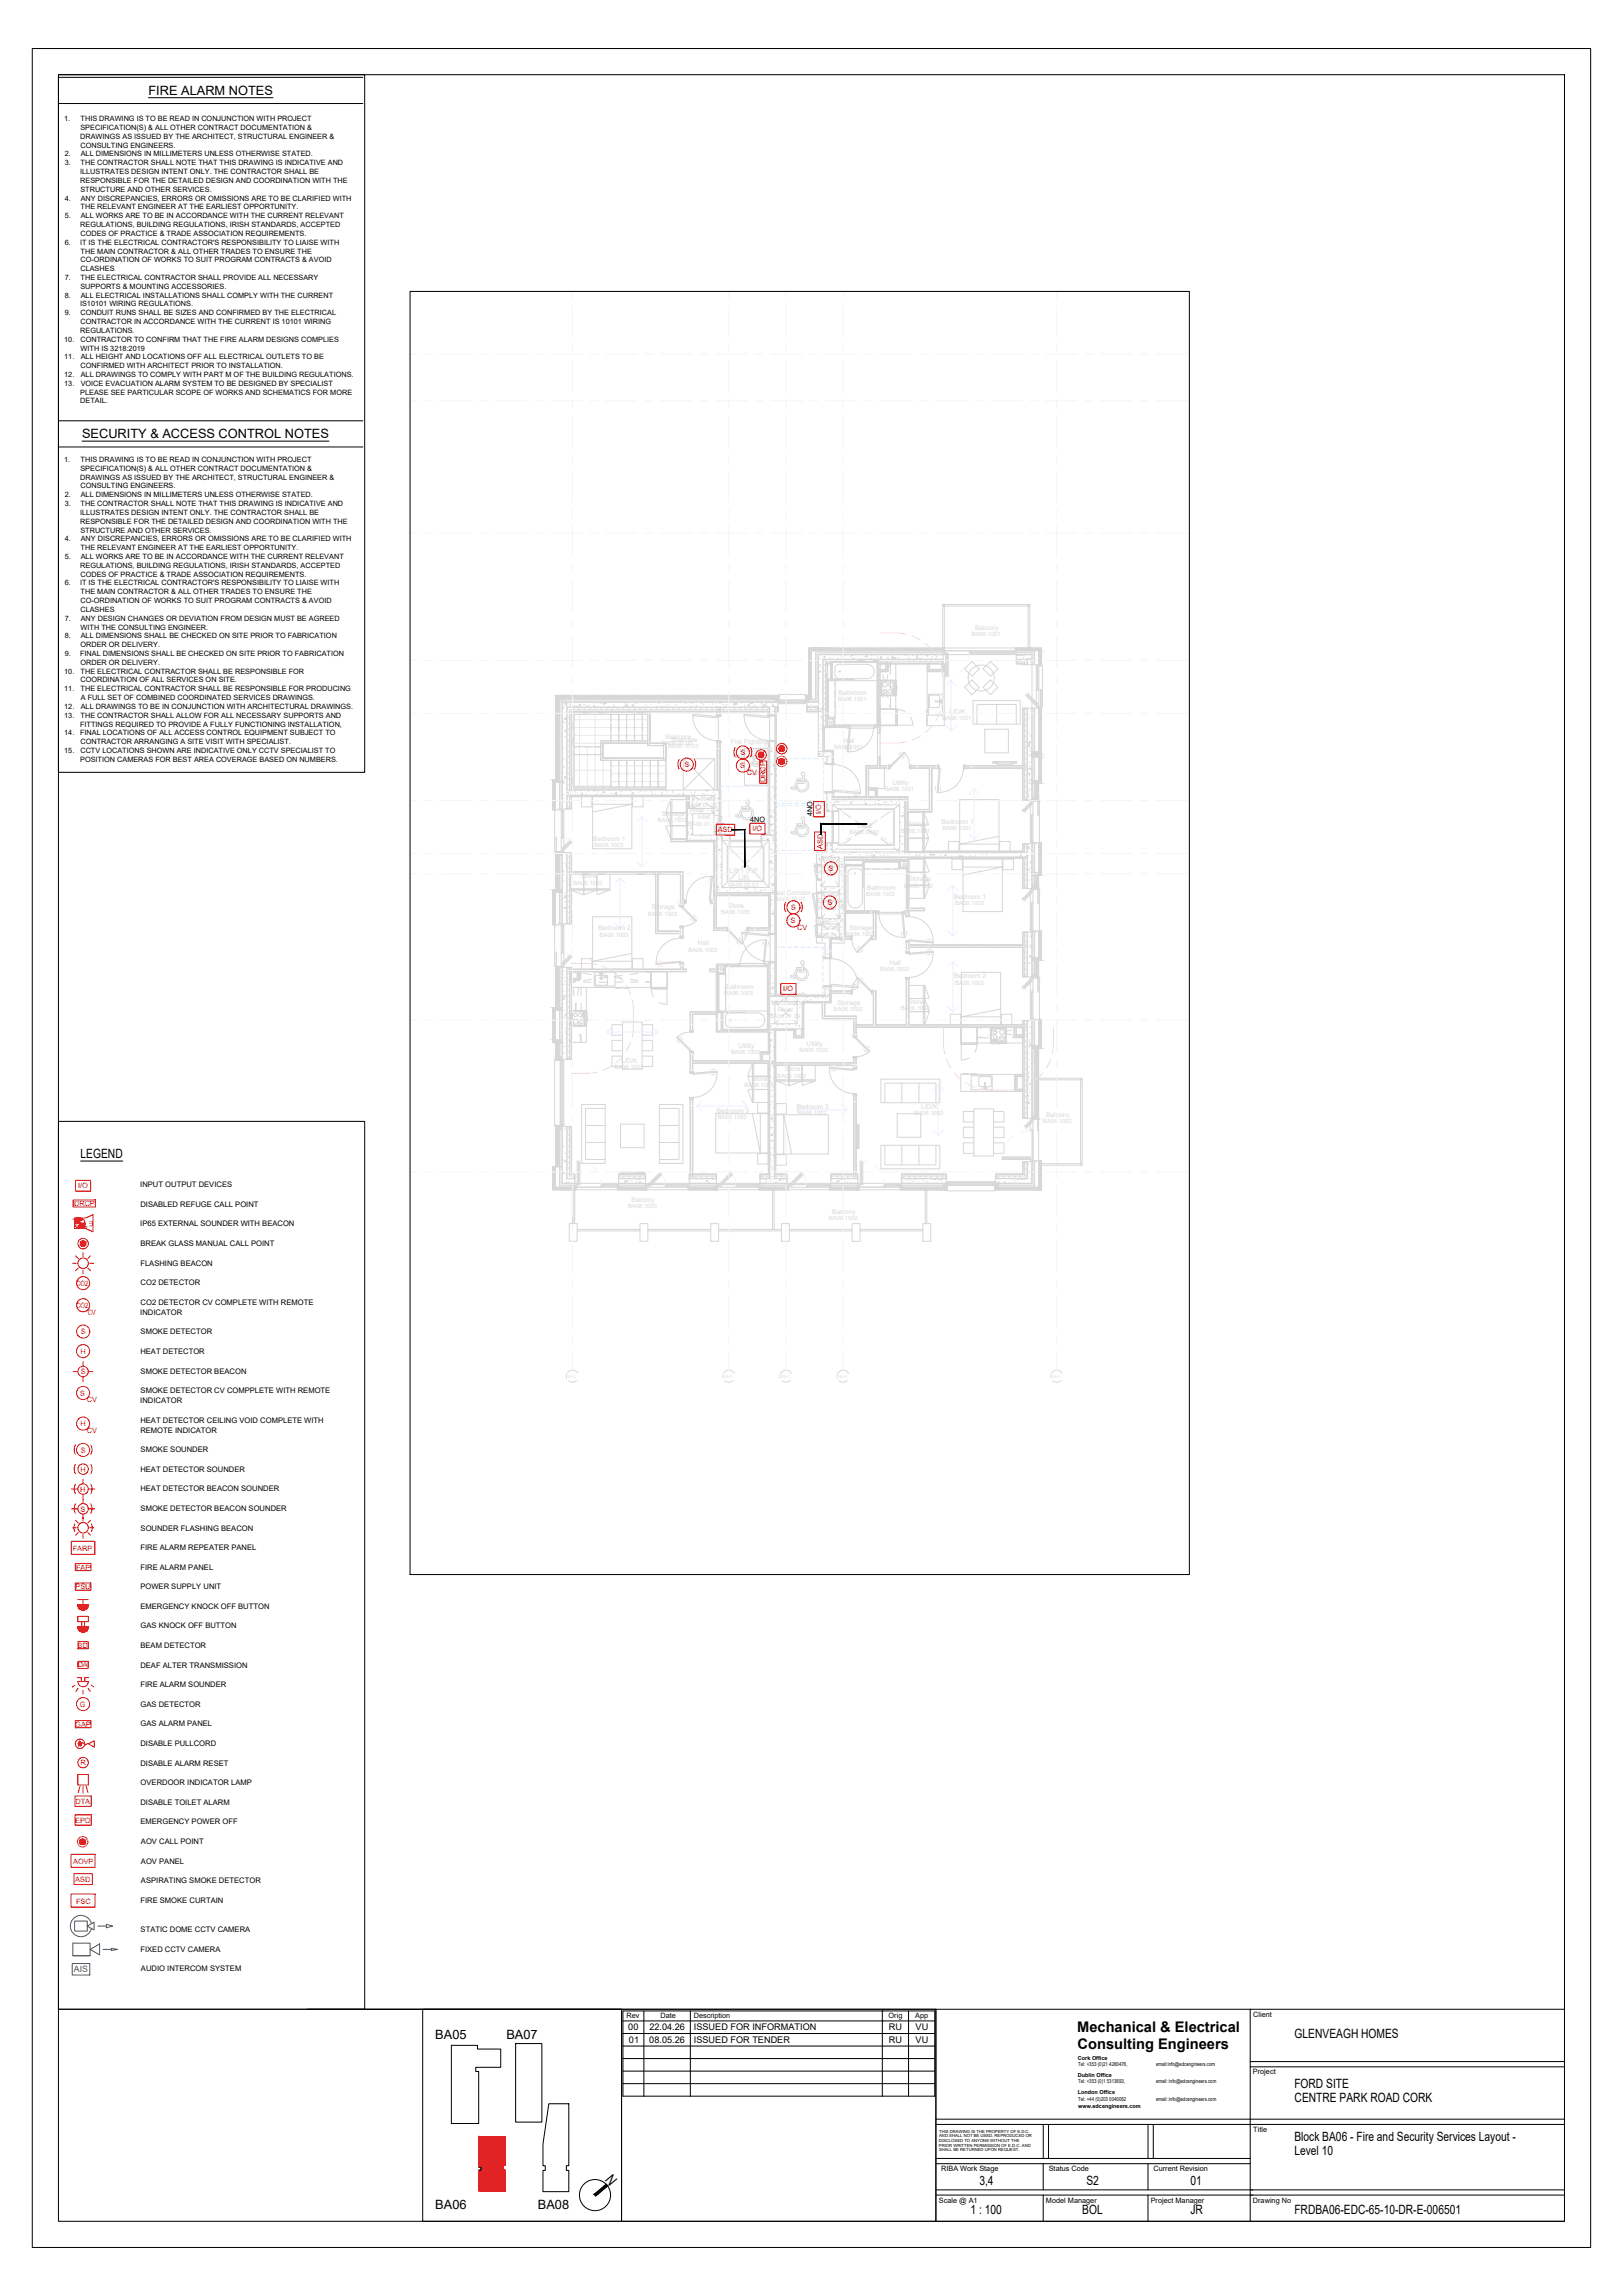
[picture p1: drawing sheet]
<svg xmlns="http://www.w3.org/2000/svg" width="594mm" height="841mm" viewBox="0 0 594 841" stroke-linecap="round" stroke-linejoin="round" font-family="sans-serif">
<defs><g id="words">
<g font-size="5.4">
<text x="394.6" y="744.7">Mechanical &amp; Electrical</text>
<text x="394.7" y="750.9">Consulting Engineers</text>
<text x="221.5" y="798.8" transform="rotate(50 221.5 798.8)">N</text>
</g>
<g font-size="4.7">
<text x="54.4" y="34.8">FIRE ALARM NOTES</text>
<text x="30" y="160.7">SECURITY &amp; ACCESS CONTROL NOTES</text>
<text x="29.5" y="424.5">LEGEND</text>
<text x="159.4" y="747.1">BA05</text>
<text x="185.5" y="747.1">BA07</text>
<text x="474.2" y="746.9">GLENVEAGH HOMES</text>
<text x="474.1" y="765.2">FORD SITE</text>
<text x="474.2" y="770.5">CENTRE PARK ROAD CORK</text>
<text x="474.1" y="784.6">Block BA06 - Fire and Security Services Layout -</text>
<text x="474.1" y="789.9">Level 10</text>
<text x="358.7" y="800.5">3,4</text>
<text x="397.9" y="800.5">S2</text>
<text x="436" y="800.5">01</text>
<text x="159.4" y="809.6">BA06</text>
<text x="197" y="809.6">BA08</text>
<text x="355.5" y="811.4">1 : 100</text>
<text x="396.4" y="811.4">BOL</text>
<text x="436" y="811.4">JR</text>
<text x="474.1" y="811.4">FRDBA06-EDC-65-10-DR-E-006501</text>
</g>
<g font-size="3.4">
<text x="230.1" y="744">00</text>
<text x="237.8" y="744">22.04.26</text>
<text x="254.2" y="744">ISSUED FOR INFORMATION</text>
<text x="325.6" y="744">RU</text>
<text x="335.4" y="744">VU</text>
<text x="230.4" y="748.8">01</text>
<text x="237.8" y="748.8">08.05.26</text>
<text x="254.2" y="748.8">ISSUED FOR TENDER</text>
<text x="325.6" y="748.8">RU</text>
<text x="335.4" y="748.8">VU</text>
</g>
<text font-size="3.2" fill="#00f" x="27" y="722.7">AIS</text>
<g font-size="2.8">
<text x="51.4" y="435.1">INPUT OUTPUT DEVICES</text>
<text x="51.4" y="442.3">DISABLED REFUGE CALL POINT</text>
<text x="51.4" y="449.5">IP65 EXTERNAL SOUNDER WITH BEACON</text>
<text x="51.4" y="456.7">BREAK GLASS MANUAL CALL POINT</text>
<text x="51.4" y="463.8">FLASHING BEACON</text>
<text x="51.5" y="471">CO2 DETECTOR</text>
<text x="51.5" y="478.2">CO2 DETECTOR CV COMPLETE WITH REMOTE</text>
<text x="51.4" y="481.8">INDICATOR</text>
<text x="51.5" y="489">SMOKE DETECTOR</text>
<text x="51.4" y="496.2">HEAT DETECTOR</text>
<text x="51.5" y="503.4">SMOKE DETECTOR BEACON</text>
<text x="51.4" y="514.2">INDICATOR</text>
<text x="51.5" y="510.5">SMOKE DETECTOR CV COMPPLETE WITH REMOTE</text>
<text x="51.4" y="521.3">HEAT DETECTOR CEILING VOID COMPLETE WITH</text>
<text x="51.4" y="525">REMOTE INDICATOR</text>
<text x="51.5" y="532.1">SMOKE SOUNDER</text>
<text x="51.4" y="539.3">HEAT DETECTOR SOUNDER</text>
<text x="51.4" y="546.5">HEAT DETECTOR BEACON SOUNDER</text>
<text x="51.5" y="553.7">SMOKE DETECTOR BEACON SOUNDER</text>
<text x="51.5" y="560.9">SOUNDER FLASHING BEACON</text>
<text x="51.4" y="568">FIRE ALARM REPEATER PANEL</text>
<text x="51.4" y="575.2">FIRE ALARM PANEL</text>
<text x="51.4" y="582.4">POWER SUPPLY UNIT</text>
<text x="51.4" y="589.6">EMERGENCY KNOCK OFF BUTTON</text>
<text x="51.5" y="596.7">GAS KNOCK OFF BUTTON</text>
<text x="51.4" y="603.9">BEAM DETECTOR</text>
<text x="51.4" y="611.1">DEAF ALTER TRANSMISSION</text>
<text x="51.4" y="618.3">FIRE ALARM SOUNDER</text>
<text x="51.5" y="625.5">GAS DETECTOR</text>
<text x="51.5" y="632.7">GAS ALARM PANEL</text>
<text x="51.4" y="639.9">DISABLE PULLCORD</text>
<text x="51.4" y="647">DISABLE ALARM RESET</text>
<text x="51.5" y="654.2">OVERDOOR INDICATOR LAMP</text>
<text x="51.4" y="661.4">DISABLE TOILET ALARM</text>
<text x="51.4" y="668.6">EMERGENCY POWER OFF</text>
<text x="51.6" y="675.8">AOV CALL POINT</text>
<text x="51.6" y="682.9">AOV PANEL</text>
<text x="51.6" y="690.1">ASPIRATING SMOKE DETECTOR</text>
<text x="51.4" y="697.3">FIRE SMOKE CURTAIN</text>
<text x="51.5" y="708.1">STATIC DOME CCTV CAMERA</text>
<text x="51.4" y="715.3">FIXED CCTV CAMERA</text>
<text x="51.6" y="722.4">AUDIO INTERCOM SYSTEM</text>
</g>
<g font-size="2.7">
<text x="23.5" y="44.4">1.</text>
<text x="29.4" y="47.7">SPECIFICATION(S) &amp; ALL OTHER CONTRACT DOCUMENTATION &amp;</text>
<text x="29.5" y="44.4">THIS DRAWING IS TO BE READ IN CONJUNCTION WITH PROJECT</text>
<text x="29.4" y="50.9">DRAWINGS AS ISSUED BY THE ARCHITECT, STRUCTURAL ENGINEER &amp;</text>
<text x="23.7" y="57.3">2.</text>
<text x="29.4" y="54.1">CONSULTING ENGINEERS.</text>
<text x="29.6" y="57.3">ALL DIMENSIONS IN MILLIMETERS UNLESS OTHERWISE STATED.</text>
<text x="23.7" y="60.6">3.</text>
<text x="29.3" y="63.8">ILLUSTRATES DESIGN INTENT ONLY. THE CONTRACTOR SHALL BE</text>
<text x="29.5" y="60.6">THE CONTRACTOR SHALL NOTE THAT THIS DRAWING IS INDICATIVE AND</text>
<text x="29.4" y="67">RESPONSIBLE FOR THE DETAILED DESIGN AND COORDINATION WITH THE</text>
<text x="29.4" y="70.3">STRUCTURE AND OTHER SERVICES.</text>
<text x="23.8" y="73.5">4.</text>
<text x="29.5" y="76.7">THE RELEVANT ENGINEER AT THE EARLIEST OPPORTUNITY.</text>
<text x="29.6" y="73.5">ANY DISCREPANCIES, ERRORS OR OMISSIONS ARE TO BE CLARIFIED WITH</text>
<text x="23.7" y="80">5.</text>
<text x="29.4" y="83.2">REGULATIONS, BUILDING REGULATIONS, IRISH STANDARDS, ACCEPTED</text>
<text x="29.6" y="80">ALL WORKS ARE TO BE IN ACCORDANCE WITH THE CURRENT RELEVANT</text>
<text x="23.7" y="89.7">6.</text>
<text x="29.3" y="89.7">IT IS THE ELECTRICAL CONTRACTOR'S RESPONSIBILITY TO LIAISE WITH</text>
<text x="29.4" y="86.4">CODES OF PRACTICE &amp; TRADE ASSOCIATION REQUIREMENTS.</text>
<text x="29.5" y="92.9">THE MAIN CONTRACTOR &amp; ALL OTHER TRADES TO ENSURE THE</text>
<text x="29.4" y="96.1">CO-ORDINATION OF WORKS TO SUIT PROGRAM CONTRACTS &amp; AVOID</text>
<text x="29.4" y="99.4">CLASHES</text>
<text x="23.7" y="102.6">7.</text>
<text x="29.4" y="105.8">SUPPORTS &amp; MOUNTING ACCESSORIES.</text>
<text x="29.5" y="102.6">THE ELECTRICAL CONTRACTOR SHALL PROVIDE ALL NECESSARY</text>
<text x="23.7" y="109.1">8.</text>
<text x="29.3" y="112.3">IS10101 WIRING REGULATIONS.</text>
<text x="29.6" y="109.1">ALL ELECTRICAL INSTALLATIONS SHALL COMPLY WITH THE CURRENT</text>
<text x="23.7" y="115.5">9.</text>
<text x="29.4" y="115.5">CONDUIT RUNS SHALL BE SIZES AND CONFIRMED BY THE ELECTRICAL</text>
<text x="29.4" y="118.8">CONTRACTOR IN ACCORDANCE WITH THE CURRENT IS 10101 WIRING</text>
<text x="23.5" y="125.2">10.</text>
<text x="29.4" y="122">REGULATIONS.</text>
<text x="29.4" y="125.2">CONTRACTOR TO CONFIRM THAT THE FIRE ALARM DESIGNS COMPLIES</text>
<text x="23.5" y="131.7">11.</text>
<text x="29.5" y="128.4">WITH IS 3218:2019</text>
<text x="29.6" y="131.7">ALL HEIGHT AND LOCATIONS OFF ALL ELECTRICAL OUTLETS TO BE</text>
<text x="29.4" y="134.9">CONFIRMED WITH ARCHITECT PRIOR TO INSTALLATION.</text>
<text x="23.5" y="138.1">12.</text>
<text x="23.5" y="141.4">13.</text>
<text x="29.6" y="141.4">VOICE EVACUATION ALARM SYSTEM TO BE DESIGNED BY SPECIALIST</text>
<text x="29.6" y="138.1">ALL DRAWINGS TO COMPLY WITH PART M OF THE BUILDING REGULATIONS.</text>
<text x="29.4" y="144.6">PLEASE SEE PARTICULAR SCOPE OF WORKS AND SCHEMATICS FOR MORE</text>
<text x="29.4" y="147.8">DETAIL.</text>
<text x="23.5" y="169.3">1.</text>
<text x="29.4" y="172.5">SPECIFICATION(S) &amp; ALL OTHER CONTRACT DOCUMENTATION &amp;</text>
<text x="29.5" y="169.3">THIS DRAWING IS TO BE READ IN CONJUNCTION WITH PROJECT</text>
<text x="29.4" y="175.8">DRAWINGS AS ISSUED BY THE ARCHITECT, STRUCTURAL ENGINEER &amp;</text>
<text x="29.4" y="179">CONSULTING ENGINEERS.</text>
<text x="23.7" y="185.4">3.</text>
<text x="23.7" y="182.2">2.</text>
<text x="29.5" y="185.4">THE CONTRACTOR SHALL NOTE THAT THIS DRAWING IS INDICATIVE AND</text>
<text x="29.6" y="182.2">ALL DIMENSIONS IN MILLIMETERS UNLESS OTHERWISE STATED.</text>
<text x="29.3" y="188.7">ILLUSTRATES DESIGN INTENT ONLY. THE CONTRACTOR SHALL BE</text>
<text x="29.4" y="191.9">RESPONSIBLE FOR THE DETAILED DESIGN AND COORDINATION WITH THE</text>
<text x="29.4" y="195.2">STRUCTURE AND OTHER SERVICES.</text>
<text x="23.8" y="198.4">4.</text>
<text x="29.5" y="201.6">THE RELEVANT ENGINEER AT THE EARLIEST OPPORTUNITY.</text>
<text x="29.6" y="198.4">ANY DISCREPANCIES, ERRORS OR OMISSIONS ARE TO BE CLARIFIED WITH</text>
<text x="23.7" y="204.9">5.</text>
<text x="29.4" y="208.1">REGULATIONS, BUILDING REGULATIONS, IRISH STANDARDS, ACCEPTED</text>
<text x="29.6" y="204.9">ALL WORKS ARE TO BE IN ACCORDANCE WITH THE CURRENT RELEVANT</text>
<text x="23.7" y="214.6">6.</text>
<text x="29.3" y="214.6">IT IS THE ELECTRICAL CONTRACTOR'S RESPONSIBILITY TO LIAISE WITH</text>
<text x="29.4" y="211.3">CODES OF PRACTICE &amp; TRADE ASSOCIATION REQUIREMENTS.</text>
<text x="29.4" y="221">CO-ORDINATION OF WORKS TO SUIT PROGRAM CONTRACTS &amp; AVOID</text>
<text x="29.5" y="217.8">THE MAIN CONTRACTOR &amp; ALL OTHER TRADES TO ENSURE THE</text>
<text x="23.7" y="227.5">7.</text>
<text x="29.4" y="224.2">CLASHES</text>
<text x="29.6" y="227.5">ANY DESIGN CHANGES OR DEVIATION FROM DESIGN MUST BE AGREED</text>
<text x="23.7" y="233.9">8.</text>
<text x="29.5" y="230.7">WITH THE CONSULTING ENGINEER.</text>
<text x="29.6" y="233.9">ALL DIMENSIONS SHALL BE CHECKED ON SITE PRIOR TO FABRICATION</text>
<text x="29.4" y="237.2">ORDER OR DELIVERY.</text>
<text x="23.7" y="240.4">9.</text>
<text x="29.3" y="240.4">FINAL DIMENSIONS SHALL BE CHECKED ON SITE PRIOR TO FABRICATION</text>
<text x="29.4" y="243.6">ORDER OR DELIVERY.</text>
<text x="23.5" y="246.9">10.</text>
<text x="29.4" y="250.1">COORDINATION OF ALL SERVICES ON SITE.</text>
<text x="29.5" y="246.9">THE ELECTRICAL CONTRACTOR SHALL BE RESPONSIBLE FOR</text>
<text x="23.5" y="253.3">11.</text>
<text x="29.5" y="253.3">THE ELECTRICAL CONTRACTOR SHALL BE RESPONSIBLE FOR PRODUCING</text>
<text x="29.6" y="256.6">A FULL SET OF COMBINED COORDINATED SERVICES DRAWINGS.</text>
<text x="23.5" y="259.8">12.</text>
<text x="23.5" y="263">13.</text>
<text x="29.5" y="263">THE CONTRACTOR SHALL ALLOW FOR ALL NECESSARY SUPPORTS AND</text>
<text x="29.6" y="259.8">ALL DRAWINGS TO BE IN CONJUNCTION WITH ARCHITECTURAL DRAWINGS.</text>
<text x="23.5" y="269.5">14.</text>
<text x="29.3" y="266.3">FITTINGS REQUIRED TO PROVIDE A FULLY FUNCTIONING INSTALLATION,</text>
<text x="29.3" y="269.5">FINAL LOCATIONS OF ALL ACCESS CONTROL EQUIPMENT SUBJECT TO</text>
<text x="23.5" y="276">15.</text>
<text x="29.4" y="272.7">CONTRACTOR ARRANGING A SITE VISIT WITH SPECIALIST.</text>
<text x="29.4" y="276">CCTV LOCATIONS SHOWN ARE INDICATIVE ONLY CCTV SPECIALIST TO</text>
<text x="29.4" y="279.2">POSITION CAMERAS FOR BEST AREA COVERAGE BASED ON NUMBERS.</text>
<text x="297.6" y="299.2" transform="rotate(-90 297.6 299.2)">4NO</text>
<text x="274.8" y="301.3">4NO</text>
<text x="229.5" y="739.6">Rev</text>
<text x="241.9" y="739.6">Date</text>
<text x="254.1" y="739.6">Description</text>
<text x="325.5" y="739.6">Orig</text>
<text x="335.2" y="739.6">App</text>
<text x="459" y="739.1">Client</text>
<text x="458.9" y="760.2">Project</text>
<text x="459" y="781.3">Title</text>
<text x="344.7" y="795.7">RIBA Work Stage</text>
<text x="384.1" y="795.7">Status Code</text>
<text x="422.5" y="795.7">Current Revision</text>
<text x="343.9" y="807.2">Scale @ A1</text>
<text x="383.1" y="807.2">Model Manager</text>
<text x="421.5" y="807.2">Project Manager</text>
<text x="458.9" y="807.2">Drawing No</text>
</g>
<g font-size="2.7" fill="#f00">
<text x="250.7" y="281.2">S</text>
<text x="271.1" y="281.5">S</text>
<text x="271.2" y="276.8">S</text>
<text x="273.5" y="284">CV</text>
<text x="280.4" y="286.7" transform="rotate(-90 280.4 286.7)">DRCP</text>
<text x="300.8" y="298.4" transform="rotate(-90 300.8 298.4)">I/O</text>
<text x="262.9" y="305">ASD</text>
<text x="275.6" y="304.5">I/O</text>
<text x="301.3" y="311.1" transform="rotate(-89 301.3 311.1)">ASD</text>
<text x="303.4" y="319.2">S</text>
<text x="289.7" y="333.5">S</text>
<text x="303" y="331.7">S</text>
<text x="289.6" y="338.3">S</text>
<text x="292" y="340.7">CV</text>
<text x="286.9" y="363.3">I/O</text>
<text x="28.6" y="435.4">I/O</text>
<text x="27.1" y="441.9">DRCP</text>
<text x="34.4" y="447.4" transform="rotate(-180 34.4 447.4)">E</text>
<text x="27.9" y="471.2">CO2</text>
<text x="27.9" y="479.3">CO2</text>
<text x="32.1" y="481.7">CV</text>
<text x="29.6" y="489">S</text>
<text x="29.5" y="496.2">H</text>
<text x="29.6" y="503.6">S</text>
<text x="29.4" y="511.5">S</text>
<text x="31.9" y="513.9">CV</text>
<text x="29.4" y="522.7">H</text>
<text x="31.9" y="525.1">CV</text>
<text x="29.6" y="532.3">S</text>
<text x="29.4" y="539.4">H</text>
<text x="29.4" y="546.7">H</text>
<text x="29.5" y="553.9">S</text>
<text x="26.7" y="568.3">FARP</text>
<text x="27.9" y="575.2">FAP</text>
<text x="27.7" y="582.3">PSU</text>
<text x="28.5" y="603.8">BD</text>
<text x="28.5" y="611">DA</text>
<text x="29.3" y="625.4">G</text>
<text x="27.6" y="632.8">GAP</text>
<text x="29.5" y="646.8">R</text>
<text x="27.6" y="661.1">DTA</text>
<text x="27.5" y="668">EPO</text>
<text x="26.8" y="682.9">AOVP</text>
<text x="27.6" y="689.6">ASD</text>
<text x="27.9" y="697.6">FSC</text>
</g>
<g font-size="2.4" fill="#d7d7d7">
<text x="267.7" y="272.8">Fire Fighting</text>
<text x="271" y="275.4">Lobby</text>
<text x="252.4" y="293.4">Dry Riser</text>
<text x="242.3" y="298.9">Storage</text>
<text x="252.6" y="297.6">Riser - Air</text>
<text x="314.4" y="303.3">Lift 2</text>
<text x="331.4" y="302.8">Storage</text>
<text x="300.7" y="315.4">Riser -</text>
<text x="212.7" y="321.9">Store</text>
<text x="267.3" y="319.9">Lift 1 (F/F</text>
<text x="298.2" y="318.1">Mechanical</text>
<text x="332.6" y="323">Storage</text>
<text x="282.7" y="328.1">Resi Corridor</text>
<text x="300.7" y="328.3">Riser -</text>
<text x="238.7" y="333.2">Storage</text>
<text x="299.4" y="331">Electrical</text>
<text x="298.5" y="338.3">Riser - Life</text>
<text x="300.9" y="341">Safety</text>
<text x="311.1" y="340.7">Storage</text>
<text x="265.5" y="362.4">Bathroom</text>
<text x="280.9" y="365.5">Smoke Shaft</text>
<text x="281.2" y="368.2">- Mechanical</text>
<text x="332.6" y="367.8">Store</text>
<text x="227.5" y="389.6">L/D/K</text>
<text x="287.4" y="392.6">Store</text>
<text x="275.4" y="396.1">Store</text>
</g>
<g font-size="2.1" fill="#d7d7d7">
<text x="345.2" y="263.8">BA06.1001</text>
<text x="242.5" y="273.1">BA06.02.03</text>
<text x="305.5" y="274.5">BA06.1001</text>
<text x="268.5" y="277.7">BA06.10.05</text>
<text x="251.5" y="295.7">BA06.01.25</text>
<text x="241" y="301.1">BA06.1003</text>
<text x="252" y="302.5">BA06.01.11</text>
<text x="330.1" y="305.1">BA06.1001</text>
<text x="298.3" y="320.4">BA06.01.27</text>
<text x="210" y="324.2">BA06.1003</text>
<text x="266.6" y="324.9">BA06.09.03</text>
<text x="331.2" y="325.3">BA06.1002</text>
<text x="237.4" y="335.5">BA06.1003</text>
<text x="283.8" y="330.4">BA06.10.01</text>
<text x="298.3" y="333.3">BA06.01.15</text>
<text x="298.4" y="343.3">BA06.01.35</text>
<text x="309.8" y="343">BA06.1002</text>
<text x="265.2" y="364.8">BA06.1003</text>
<text x="329.9" y="370.1">BA06.1002</text>
<text x="281.9" y="373.1">BA06.01.39</text>
<text x="267.8" y="386.3">BA06.1003</text>
<text x="225.1" y="391.9">BA06.1003</text>
<text x="284.8" y="394.9">BA06.1002</text>
<text x="272.7" y="398.4">BA06.1003</text>
</g>
<g font-size="2">
<text x="394.8" y="754.8">Cork Office</text>
<text x="394.8" y="761">Dublin Office</text>
<text x="394.9" y="757.1">Tel: +353 (0)21 4280476,</text>
<text x="423.4" y="757.1">email:info@edcengineers.com</text>
<text x="394.8" y="767.5">London Office</text>
<text x="394.9" y="763.3">Tel: +353 (0)1 5313693,</text>
<text x="423.4" y="763.3">email: info@edcengineers.com</text>
<text x="394.9" y="769.8">Tel: +44 (0)203 0040062</text>
<text x="394.9" y="772.6">www.edcengineers.com</text>
<text x="423.4" y="769.8">email: info@edcengineers.com</text>
</g>
<g font-size="1.8">
<text x="42" y="99.4">.</text>
<text x="42" y="224.2">.</text>
</g>
<g font-size="1.5">
<text x="343.9" y="785">DISCLOSED TO ANYONE WITHOUT THE</text>
<text x="344" y="781.5">THIS DRAWING IS THE PROPERTY OF E.D.C.</text>
<text x="344" y="783.2">AND SHALL NOT BE USED, REPRODUCED OR</text>
<text x="343.9" y="786.7">PRIOR WRITTEN PERMISSION OF E.D.C. AND</text>
<text x="343.9" y="788.4">SHALL BE RETURNED UPON REQUEST.</text>
</g>
</g></defs>
<!-- layer: A-010-M_LINE-T -->
<path d="M235.8 736.9v31.3M252.8 736.9v31.3M323.4 736.9h-95.2v31.3h114.2v-31.3h-19.2v31.3M332.8 736.9v31.3M228.2 740.6h95.2M228.2 745.2h114.2M228.2 749.8h114.2M228.2 754.4h114.2M228.2 759h114.2M323.2 740.6h19.2M228.2 763.6h114.2" fill="none" stroke="#000" stroke-width=".37"/>
<!-- layer: X-PD2-10|A-WALL-PATT -->
<g fill="#d7d7d7" stroke="#d7d7d7" stroke-width=".37">
<path d="M379.4 384.2h1z"/>
<path d="M203.5 313.4h1v12.7z"/>
<path d="M203.5 413.8h1v13.7z"/>
<path d="M379.4 287.1l1 5.1v-5.1zM379.4 287.1l1 5.1h-1z"/>
<path d="M378.3 292.2l2.1 1v-1zM378.3 292.2l2.1 1h-2.1z"/>
<path d="M379.4 293.2l1 .4v-.4zM379.4 293.2l1 .4h-1z"/>
<path d="M379.4 320.7l1 3.9v-3.9zM379.4 320.7l1 3.9h-1z"/>
<path d="M378.3 324.6l2.1 1v-1zM378.3 324.6l2.1 1h-2.1z"/>
<path d="M379.4 325.6l1 .4v-.4zM379.4 325.6l1 .4h-1z"/>
<path d="M379.4 351.9l1 5.1v-5.1zM379.4 351.9l1 5.1h-1z"/>
<path d="M378.3 357l2.1 1v-1zM378.3 357l2.1 1h-2.1z"/>
<path d="M379.4 358l1 .4v-.4zM379.4 358l1 .4h-1z"/>
<path d="M379.4 384.2l1 24.6v-24.6zM379.4 384.2l1 24.6h-1z"/>
<path d="M378.3 408.8l2.1 1v-1zM378.3 408.8l2.1 1h-2.1z"/>
<path d="M379.4 409.8l1 .4v-.4zM379.4 409.8l1 .4h-1z"/>
<path d="M345.6 434l1 1.1v-1.1zM345.6 434l1 1.1h-1z"/>
<path d="M364.7 434l1 1.1v-1.1zM364.7 434l1 1.1h-1z"/>
<path d="M203.4 435.1l7.6 1v-1zM203.4 435.1l7.6 1h-7.6z"/>
<path d="M226.2 435.1l10.7 1v-1zM226.2 435.1l10.7 1h-10.7z"/>
<path d="M252.1 435.1l10.6 1v-1zM252.1 435.1l10.6 1h-10.6z"/>
<path d="M278 435.1l10.7 1v-1zM278 435.1l10.7 1h-10.7z"/>
<path d="M303.9 435.1l10.7 1v-1zM303.9 435.1l10.7 1h-10.7z"/>
<path d="M329.8 435.1l17.1 1v-1zM329.8 435.1l17.1 1h-17.1z"/>
<path d="M364.3 435.1l17.2 1v-1zM364.3 435.1l17.2 1h-17.2z"/>
<path d="M297.2 237.5l48.7 .9v-.9zM297.2 237.5l48.7 .9h-48.7z"/>
<path d="M371.9 237.5l6.1 .9v-.9zM371.9 237.5l6.1 .9h-6.1z"/>
<path d="M296.2 237.5l1 17.3v-17.3zM296.2 237.5l1 17.3h-1z"/>
<path d="M205.9 254.8l79.5 1v-1zM205.9 254.8l79.5 1h-79.5z"/>
<path d="M295.1 254.8l2.1 1v-1zM295.1 254.8l2.1 1h-2.1z"/>
<path d="M284.1 255.8l.9 1.1v-1.1zM284.1 255.8l.9 1.1h-.9z"/>
<path d="M295.5 255.8l1 1.1v-1.1zM295.5 255.8l1 1.1h-1z"/>
<path d="M380.5 425.4l1 9.7v-9.7zM380.5 425.4l1 9.7h-1z"/>
<path d="M380.5 373.6l1 9.7v-9.7zM380.5 373.6l1 9.7h-1z"/>
<path d="M378 383.3l3.5 .9v-.9zM378 383.3l3.5 .9h-3.5z"/>
<path d="M380.5 341.2l1 9.7v-9.7zM380.5 341.2l1 9.7h-1z"/>
<path d="M378 350.9l3.5 1v-1zM378 350.9l3.5 1h-3.5z"/>
<path d="M380.5 308.8l1 10.9v-10.9zM380.5 308.8l1 10.9h-1z"/>
<path d="M378 319.7l3.5 1v-1zM378 319.7l3.5 1h-3.5z"/>
<path d="M378 276.4l3.5 1v-1zM378 276.4l3.5 1h-3.5z"/>
<path d="M380.5 277.4l1 8.7v-8.7zM380.5 277.4l1 8.7h-1z"/>
<path d="M378 286.1l3.5 1v-1zM378 286.1l3.5 1h-3.5z"/>
<path d="M378 237.5l3.5 .9v-.9zM378 237.5l3.5 .9h-3.5z"/>
<path d="M380.5 238.4l1 5.6v-5.6zM380.5 238.4l1 5.6h-1z"/>
<path d="M380.5 259.2l1 16.2v-16.2zM380.5 259.2l1 16.2h-1z"/>
<path d="M378 275.4l3.5 1v-1zM378 275.4l3.5 1h-3.5z"/>
<path d="M203.5 254.8l2.4 1v-1zM203.5 254.8l2.4 1h-2.4z"/>
<path d="M202.4 427.5l1 8.6v-8.6zM202.4 427.5l1 8.6h-1z"/>
<path d="M203.5 312l1 .4v-.4zM203.5 312l1 .4h-1z"/>
<path d="M203.5 312.4l2.1 1v-1zM203.5 312.4l2.1 1h-2.1z"/>
<path d="M203.5 326.1h1zM203.5 313.4l1 12.7h-1z"/>
<path d="M203.5 354.1l1 15.1v-15.1zM203.5 354.1l1 15.1h-1z"/>
<path d="M203.5 382.1l1 5.1v-5.1zM203.5 382.1l1 5.1h-1z"/>
<path d="M203.5 387.2l2.1 1v-1zM203.5 387.2l2.1 1h-2.1z"/>
<path d="M203.5 388.2l1 .4v-.4zM203.5 388.2l1 .4h-1z"/>
<path d="M203.5 412.4l1 .4v-.4zM203.5 412.4l1 .4h-1z"/>
<path d="M203.5 412.8l2.1 1v-1zM203.5 412.8l2.1 1h-2.1z"/>
<path d="M203.5 427.5h1zM203.5 413.8l1 13.7h-1z"/>
<path d="M202.4 369.2l3.5 1v-1zM202.4 369.2l3.5 1h-3.5z"/>
<path d="M202.4 370.2l1 10.9v-10.9zM202.4 370.2l1 10.9h-1z"/>
<path d="M202.4 381.1l3.5 1v-1zM202.4 381.1l3.5 1h-3.5z"/>
<path d="M202.4 326.1l3.5 1v-1zM202.4 326.1l3.5 1h-3.5z"/>
<path d="M202.4 327.1l1 8.9v-8.9zM202.4 327.1l1 8.9h-1z"/>
<path d="M202.4 336l1 2.9v-2.9zM202.4 336l1 2.9h-1z"/>
<path d="M202.4 285.8l3.5 1v-1zM202.4 285.8l3.5 1h-3.5z"/>
<path d="M202.4 286.8l1 10v-10zM202.4 286.8l1 10h-1z"/>
<path d="M203.5 255.8l1 30.7v-30.7zM203.5 255.8l1 30.7h-1z"/>
</g>
<g fill="none" stroke="#d7d7d7" stroke-width=".37">
<path d="M296.2 237.7l1 1M297.2 237.5h.1M299.1 237.5l-1 .9M300.3 237.5l-1 .9M301.8 239.9h.1M303.9 237.5l-1 .9M305.1 237.5l-1 .9M305.5 240l.3 .1M308.7 237.5l-1 .9M309.9 237.5l-1 .9M311.6 239.9l-.1 .1M312.1 239.9l-.2 .3h.4v-.3"/>
<path d="M313.5 237.5l-.9 .9M314.7 237.5l-1 .9M316.3 240h-.3M318.4 237.5l-1 .9M318.9 239.9l.6 .2v-.2M319.5 237.5l-.9 .9M321 239.9l.2 .2M323.2 237.5l-1 .9M324.4 237.5l-1 .9M328 237.5l-.9 .9M329.2 237.5l-1 .9M332.9 237.5l-1 .9"/>
<path d="M334 237.5l-1 .9M337.7 237.5l-1 .9M338.8 237.5l-.9 .9M339.8 240l-.5 .2 .4 .2 .2-.4M342.5 237.5l-1 .9M343.7 237.5l-1 .9M372.6 237.5l-.7 .7M372.7 239.9l-.2 .2 .7 .1M373.1 239.9l.1 .3M374 239.9l-.2 .3h.4v-.3M376.3 237.5l-1 .9M376.7 239.9h-.1"/>
<path d="M377.5 237.5l-1 .9M378 237.8l.6 .6M381.3 237.5l.2 .1M203.5 257.4l1 1M203.5 258.6l1 1M203.5 254.8v.1M204.7 254.8l-1 1M205.9 259.7l.2 .1M206.4 259.7h-.2M206.5 259l-.2 .1M207.2 258.5l.2 .1M207.2 257.6l.1 .4h-.5z"/>
<path d="M208.2 254.8l-1 1M209.4 254.8l-1 1M210.2 258.9l.2 .2M210.3 258.5l-.2 .1M210.6 257.3l.3 .3 .1-.3M211.1 259.1h-.3M211.1 258.7l.2 .1M212.4 258l.1 .5h-.4zM212.9 258.8l-.3 .1M213 254.8l-.9 1M214 258l-.2 .2M214.2 254.8l-1 1"/>
<path d="M214.4 258.2l.2 .1M215 258.8l.2 .2M215.7 258.5h-.3M217.7 258.5l.1 .5-.5-.1zM217.8 257.5l-.2 .1M217.9 254.8l-1 1M218.7 257.5l.2 .1M218.9 259l.2 .1M219 254.8l-.9 1M220.3 257.9h-.3M220.5 259.1l.1 .1M221 257.9l.5-.2-.1 .4z"/>
<path d="M221.6 257.3l-.3 .3 .6 .1v-.4M222.1 257.6h-.2M222.7 254.8l-1 1M222.8 259.2h.1M222.9 259l-.1 .2M222.9 259l.1 .2M223.9 254.8l-1 1M224.7 258.3l.2 .2M224.8 257.3h-.2M225.1 258.9l-.2 .1M227.5 254.8l-1 1M228.7 254.8l-1 1"/>
<path d="M228.9 258.4l-.2 .1M229 257.6l.2 .2M229.7 258.2l.1 .7-.7-.1zM231.5 258.5l.5-.2-.1 .4zM232.2 258.9l-.3 .1M232.4 254.8l-1 1M232.7 257.8l-.2 .2M233.5 254.8l-1 1M236.4 257.4l-.2 .1M236.8 258.3h-.3M237.2 254.8l-1 1M238.3 254.8l-1 1"/>
<path d="M238.6 258.1h-.2M240.3 258.7l.2 .2M241.4 257.7h-.2M242 254.8l-1 1M242.2 259.2l-.2-.1 .5-.2-.1 .3M243.2 254.8l-1 1M243.8 258.7l-.1 .2M244.6 258l.2 .1M245.3 257.3l.2 .1M246.8 254.8l-1 1M247.5 258.3l-.2 .1M248 254.8l-1 1"/>
<path d="M248.9 257.3l.1 .1M249.2 257.4l.2 .2M251.3 257.7l-.2 .2M251.6 254.8l-.9 1M252.8 254.8l-1 1M253.1 257.6l.2 .1M253.3 258.8h-.2M255 257.3l-.1 .1M255.1 258.5l-.2 .1M256.5 254.8l-1 1M257 257.8l.2 .1M257.6 254.8l-.9 1"/>
<path d="M257.9 258.2h-.2M258.8 257.3l.2 .2 .1-.2M260.9 257.9l.2 .1M261.3 254.8l-1 1M262.5 254.8l-1 1M262.5 258.6l-.2 .2M262.5 257.6h-.2M263.8 257.3l-.3 .3h.4v-.3M264.3 257.3l-.2 .1M264.8 258.1l.2 .1M265.6 258.7l.2 .1M266.1 254.8l-1 1"/>
<path d="M266.2 258.1l-.1 .2M267.2 257.3l.2 .1M267.3 254.8l-1 1M268.7 258.3l.2 .1M269.1 257.6l.1 .5-.5-.1zM269.2 257.9l.5-.2-.2 .4zM269.9 257.9l.1 .2M269.9 257.6l-.2 .2M270.9 254.8l-.9 1M271 257.4l.3 .2M271.6 259h-.2M272.1 254.8l-1 1"/>
<path d="M272.6 258.4l.2 .1M274.2 257.3l.1 .1M274.3 258.1l.1 .4h-.4zM274.4 258.6l-.2 .1M275 257.6l.2 .1M275.4 257.3l-.5 .4 .7 .1-.1-.5M275.8 254.8l-1 1M275.9 258.8l.1 .2M276.5 258.6l.2 .1M276.9 254.8l-.9 1M277.4 259l-.2 .2M278.9 257.8l.2 .1"/>
<path d="M279 258h-.2M279.6 258.5l.1 .5-.5-.1zM280 258.7l-.3-.2 .5-.2-.1 .4M280.1 258.1l.2 .1M280.4 258.7l.2 .2M280.6 254.8l-1 1M280.8 257.8h-.2M281.1 258.6l-.2 .1M281.8 254.8l-1 1M282.8 257.9l.2 .1M283.3 258.3l.1 .7-.6-.1zM283.6 257.4h-.2"/>
<path d="M284.3 258.9l.1 .1M284.4 257.4l.2 .1M284.8 259h.1M284.9 258l-.2 .2M285 256.4l-.5 .5M285.4 254.8l-1.3 1.4M295.5 258.5h.1M295.7 258.4l.2 .2M296 258.9l-.1 .1M296.2 241.3l1 1M296.2 246.2l1 .9M296.2 251l1 1"/>
<path d="M296.2 242.5l1 1M296.2 247.3l1 1M296.2 252.1l1 1M296.2 254.8l-.9 1M297.4 258.2l-.3 .1M298.4 258.6l.2 .1M299.7 243.6l.2 .1M299.7 252.8l.2 .2M299.8 258.4l-.2 .1M299.8 254.9l.2 .1M299.9 256l-.2 .1M299.9 246.1l.5-.2-.1 .4z"/>
<path d="M299.9 259.6l.2 .1M300 253.5l-.2 .2M300 257.7l.1 .2h-.2M300 248.4l.2 .2M300.1 251.1l-.2 .1M300.2 248.7l-.2 .1M300.2 246.2l-.2 .2M300.2 243.5l.2 .2M300.3 243.8l-.2 .1M300.4 241.3l-.2 .2M300.5 244.7h-.2M300.7 259.6l.5-.2-.1 .5z"/>
<path d="M301.2 252.5h-.2M301.3 251.1l.1 .2M301.3 249.8l-.2 .1M301.7 240.8l.5-.2-.2 .4zM304.1 240.9l-.2 .1M307.1 241.2h-.3M307.9 240.3l-.2 .2M308.9 240.9l-.2 .1M309.5 240.1l.2 .1M311.7 240.6h-.3M312.2 241.4l.5-.2-.1 .4zM312.5 241.3l.2 .2"/>
<path d="M313.4 240.3l.2 .1M316.8 240.6l.2 .2M317.3 240.4l.2 .2M317.5 240.2l.1 .5-.5-.1zM319.1 241.2l-.2 .2M321.2 240.6l.2 .1M322.7 240.7l-.3 .4h.4M322.7 240.7l.1 .4M322.8 241.5l.1 .1M322.8 240.7l-.2 .2M325.1 240.8l.2 .1M325.4 241.4h-.2"/>
<path d="M326.5 240.3l-.2 .1M327.1 240.8l.1 .1M327.2 240.6l.1 .7-.6-.1zM328 241.1v.5l-.4-.1zM328.2 241l-.3 .1M329 240.9l.2 .2M331.3 240l.2 .2M332.8 240.4h-.2M332.9 241.1l.2 .1M333.2 241.6h.1M334.6 240.2h-.2M336.8 241.3l.2 .1"/>
<path d="M337.7 241.2l-.2 .1M340.7 241.4l.2 .2M341.4 240.6l-.1 .2M342.6 241.1l.2 .2M344.6 241.6h.1M344.7 241.5h-.2M345.2 240.1l-.2 .1M372.2 240.4l.1 .1M374.9 240l.2 .1M375 240.9l-.2 .1M375 240.1h-.2M377.7 242.4h-.2"/>
<path d="M378 259.9l-.1 .1M380.5 241.5l1 1M380.5 259.6l1 1M380.5 240.3l1 1M203.5 262.2l1 1M203.5 267.1l1 .9M203.5 271.9l1 1M203.5 276.7l1 1M203.5 263.4l1 1M203.5 268.2l1 1M203.5 273.1l1 .9M203.5 277.9l1 1"/>
<path d="M205.9 276h.1M205.9 279.3v.3M205.9 262.4h.1M205.9 268.9l.2 .2M205.9 278.2l.2 .1M206 273.6h-.1M206 272.9h-.1M206.1 271.2l-.2 .1M206.2 268.7l-.2 .2M206.2 273.8l.2 .2M206.2 264.5l.2 .2M206.3 266.3l-.2 .1"/>
<path d="M206.4 263.8l-.2 .2M206.4 261.4l-.1 .2M206.8 269.9l.2 .1M206.8 278.1h-.2M207 267.9l.5-.2-.2 .5zM207.1 267.5h-.2M207.2 262.9l.1 .7-.6-.1zM207.2 264.8l-.2 .1M207.3 263.2l.2 .2M207.6 271.8h.1M207.6 279.8h.1M282.1 278.7h-.2"/>
<path d="M282.5 274l.1 .1M282.6 274.3l.2 .1M282.6 275l.1 .5-.4-.1zM282.9 279.2l.1 .1M282.9 260.6l.2 .2M283.4 276.9l.2 .1M283.8 278.4l-.1 .1M283.8 275.8h-.1M299.7 269.3l.2-.2 .1 .7-.3-.1M299.7 271.1h.1M299.7 262.1l.2 .1M299.7 271.4l.1 .1"/>
<path d="M299.9 276.2l.2 .2M300 267l.1 .1M300.4 273.8l.2 .1M300.5 276.2l-.2 .1M300.6 260.4l.1 .4h-.5zM300.8 265.7h-.2M300.8 262.5l.2 .1M300.9 263l-.2 .1M300.9 267.2l.2 .1M301.4 272.9v.1M301.4 268.2h.1M301.4 263.7h.1"/>
<path d="M301.4 266l-.2 .3h.2M302.3 276h-.2M302.9 277.7l.2 .1M303.2 278.5h-.3M303.6 276.9l.1 .4h-.4zM304.2 275.5l.2 .2M376.2 278l.1 .1M376.4 276.7l.1 .1M376.4 267.4l.1 .2M376.4 261.9l.2 .1M376.6 272.3l.2 .2M376.7 263l.2 .2"/>
<path d="M376.8 272l.5-.2-.1 .4zM376.9 268.8h-.2M376.9 272.8l.1 .7-.6-.1zM377.3 279.3l-.1 .2M377.4 276.9l-.2 .1M377.5 269.5l.1 .1M377.5 274.5l-.2 .1M377.6 276.6h-.3M377.6 272l-.2 .2M377.7 269.6l-.2 .1M377.7 274h-.3M377.8 267.2l-.2 .1"/>
<path d="M377.9 264.7l-.2 .2M378 262.3l-.2 .1M378 262.9h.1M378 277.1l.3 .3M378 262v.2M378 263.4h-.3M378 260.8h-.2M378 276.4h.1M380.5 279.6l1 1M380.5 275.3l1 1M380.5 270.4l1 1M380.5 265.6l1 1"/>
<path d="M380.5 260.8l1 1M380.5 274.1l1 1M380.5 269.3l1 .9M380.5 264.4l1 1M381 276.4l.5 .6M202.4 286.5l1 1M202.4 291.3l1 1M202.4 296.1l.7 .7M202.4 287.6l1 1M202.4 292.5l1 1M203.5 281.5l1 1M203.5 286.3l.1 .2"/>
<path d="M203.5 282.7l1 1M205.4 285.8l.5 .5M205.9 287.5l.1 .1M205.9 292.6l.2 .1M206 286.8l.5-.2-.2 .4zM206.1 292.3l.2 .2M206.1 283.1l.2 .1M206.3 281.2l.2 .1M206.3 293.9h-.2M206.4 291.2l-.2 .1M206.4 285.9l.3 .2M206.7 280.7h-.2"/>
<path d="M207 284.6l.1 .5h-.4zM207.2 296.4h-.3M207.4 288.8l.1 .2M207.5 293.5l.1 .1M207.6 283.2h-.3M207.6 289v.1M208 290.1l.1 .5h-.4zM208.2 291h-.2M209.1 290.1l-.2 .2M210.8 289.5l-.5 .2 .4 .2 .1-.4M211 290.6l-.2 .1M212.8 289.7l-.2 .1"/>
<path d="M213.3 290.6l.1 .4h-.5zM214.7 290.9l.1 .1M215.6 290l-.2 .1M217.5 289.8h-.3M217.5 289.5l-.1 .2 .6 .1v-.3M218.2 291.5l.3-.5 .1 .5M218.9 290.1l.2 .2M220.3 291l-.2 .2M220.8 290.3l.6-.2-.2 .4zM223.1 289.5l.1 .1M223.4 289.5v.1M224 290.5l-.2 .2"/>
<path d="M225.7 290.3l.1 .7-.6-.1zM226.9 289.6l.2 .2M227.5 291.1h-.2M227.8 290l-.2 .1M230.8 289.8l.2 .1M231.4 290.9l.5-.2-.2 .4zM231.5 289.5l-.2 .1M232.1 290.5h-.2M234 290.2l-.3 .1M234.7 290l.2 .1M235.1 291.5h.1M236.7 289.9h-.2"/>
<path d="M238.6 290.1l.2 .2M238.9 290.9l-.2 .1M240 290.8l.1 .2M241.9 291.5h.1M241.9 291.5l.5-.2-.1 .2M242.5 290.3l.2 .1M242.7 290.4l-.2 .1M244.2 290.1l.2 .2M246.4 289.9l-.2 .2M246.4 290.5l.2 .1M248.7 290.9l-.3 .1M250.2 291l.2 .1"/>
<path d="M250.3 290.6l.2 .2M250.5 290.7h-.3M252.1 298.4h-.2M252.7 297.9l.2 .2M253.2 290.4h-.2M253.5 296.3h.1M253.6 298.6l-.2 .1M253.8 291.3l-.2 .1M253.9 298.1l-.2 .1M254.2 290.8l.2 .1M254.5 290.2l.2 .2M256.7 297.8h-.2"/>
<path d="M257 297.2l.2 .1M257.3 298.1l-.1 .1M257.5 290.8l-.1 .2M257.9 289.7l-.3 .1M258.1 291l.2 .1M258.8 289.5l.1 .2M258.9 289.5l-.4 .2 .4 .2 .1-.4M259.2 289.5l.3 .2M259.5 289.5l.1 .2M261.1 297.6l-.2 .1M261.1 297.9l.5-.1-.1 .4zM261.2 296.4l.2 .2"/>
<path d="M261.3 297.2h-.2M261.3 290.3l-.2 .1M261.6 292.1l.1 .1M261.6 297.7v.1M262 291.1l.2 .2M262.1 295.8l.2 .2M262.9 292.6l.5-.2-.2 .5zM263 298l.2 .2M263 298.7l.1 .1M263.2 296.9l-.3 .1M263.2 294.3h-.2M281.9 280.6l.2 .1"/>
<path d="M282 281.3h-.1M282.1 299.1l.5-.2-.1 .4zM282.4 297l-.2 .1M282.5 299.6l.2 .1M282.6 292.8l.1 .1M282.6 283.5l.2 .2M282.8 283.8l-.2 .1M282.8 297.7l.2 .1M282.9 288.4l.1 .2M283 288.2l.2 .2M283.1 280.3l.5-.2-.2 .4zM283.4 299.4l-.2 .1"/>
<path d="M283.5 297l-.2 .1M283.5 281.6l.2 .1M283.5 291.6h-.2M283.6 294.5l-.2 .1M283.6 289h-.3M283.6 280.5l.1 .5-.4-.1zM283.6 292.1l-.2 .1M283.7 289.7l-.2 .1M283.8 282.5h.1M283.8 284.8l-.1 .1M283.8 287.2l-.2 .2M303.5 296.7l.2 .1"/>
<path d="M303.6 296.9h-.3M304.2 294l.1 .2M305 294.9h.4M305 293l.1 .1M305.5 294h-.3M306 293.9l-.2 .1M306.6 293.4l.1 .4h-.4zM307.3 293.7l-.2 .1M308.4 293.3l.2 .1M308.8 293.1l.2 .1M309.7 293.4l-.2 .1M310.1 293.4h-.3"/>
<path d="M311.9 293.8l.1 .5-.5-.1zM312.7 293.3l.2 .1M313.2 293h.1M316.6 293.4l.2 .2M317.1 294.8l-.2 .1M317.1 294.3l.1 .4h-.4zM320.5 293.6l.2 .1M320.9 294.3l-.2 .1M321.5 293.2l.5-.2-.1 .4zM322 294.4l-.3 .1M322.2 294.9l.2-.2v.2M323.8 294.2h-.2"/>
<path d="M324.4 293.8l.2 .1M324.6 293.8l-.2 .1M325.2 294.7l.1 .2M326.6 293.8l-.3 .1M328.3 293.9l.2 .2M328.3 293.3l-.1 .1M329.4 294l.2 .1M329.7 298.9l.2 .1M330.3 299.1l.5-.2-.2 .4zM330.8 297.8l.2 .1M331.1 295.9h-.2M331.2 295.6l.2 .1"/>
<path d="M331.2 293.2l-.3 .1M376.2 290.7v.3M376.3 285.9l.2 .2M376.5 282h-.2M376.6 290.8l.2 .2M376.6 292.2l.2 .1M376.6 281.6l.2 .1M376.9 291.5l-.2 .1M377 289.1l-.2 .1M377 283.3l.1 .4h-.4zM377 280.8l.2 .2M377.1 286.6l-.2 .2"/>
<path d="M377.1 285.5l.2 .2M377.2 284.2l-.2 .1M377.2 289.8h-.3M377.2 281.8l-.2 .1M377.3 287.2h-.3M378 286.8l.4 .3M378 288.8l-.3 .4h.3M378 281.8l-.1-.6-.6 .6 .7 .1M378 285.4l-.4 .1 .4 .3M378 292.3l-.2 .1M379.1 292.2l1.3 1.3M379.4 287.7l1 1"/>
<path d="M379.4 291.4l1 1M380 287.1l.4 .4M380.5 285.6l1 1M380.5 280.8l1 1M380.5 284.4l1 1M203.5 313.9l1 1M203.5 318.8l1 .9M203.5 315.1l1 1M203.5 319.9l1 1M205.9 319.1l.4-.2-.1 .5-.3-.2M205.9 315.3l.1 .1M206.6 316.2l.2 .1"/>
<path d="M207.4 317.4h-.2M207.5 314.8h-.2M207.5 319.1l.1 .1M207.5 316.8l.1 .1M207.6 317.4v.2M207.6 313.8v.1M251.8 305.1l.2-.3 .1 .5-.3-.1M252 301l-.2 .1M252.3 305.9l.2 .1M252.7 307.2l.2 .1M252.8 303.5l-.2 .1M253 302.8l.2 .1"/>
<path d="M253.2 305.6l.5-.2-.2 .4zM253.3 305.9l-.2 .1M253.4 303.5l-.2 .1M253.5 301l-.2 .2M256.3 306l.1 .2M256.9 307.9l-.1 .1M256.9 306.4l.2 .2M260.1 306.2l.2 .1M260.7 307.3l-.2 .2M262.5 305.7l.1 .5-.4-.1zM262.6 310.1l.2 .1M262.7 310.1l-.2 .1"/>
<path d="M262.8 307.5h-.2M262.9 316.6l.2 .1M263 307.3l.2 .2M263.5 311.2l.1 .5-.4-.1zM263.6 312.7h-.3M263.6 317.7l.2 .1M264 306l-.3 .2 .3 .2M264 319l-.2 .1M264 306.4l.3 .1M264.1 316.5l-.2 .2M264.1 311.1l.3 .1M264.2 306l-.2 .4"/>
<path d="M264.2 314.1l-.2 .1M264.3 311.7l-.2 .1M264.4 317.8h-.3M264.4 309.2l-.2 .2M264.4 307.3h.1M264.4 316.8l-.2 .3 .2 .1M264.4 306.8l-.1 .1M264.5 306.8h-.1M264.7 307.2l-.3 .1M267.2 306.6h.1M267.3 306.9h-.1M279.3 307.2l-.2 .2"/>
<path d="M279.3 307.9l-.1 .1M279.6 307l.3 .1M281.2 307.7h-.3M281.3 307.1l.1 .7-.6-.1zM282 310.2h-.2M282.1 310.9l.2 .2M282.3 315.4l.1 .7-.7-.1zM282.5 302.1v.4h-.4zM282.5 311.3l.2 .2M282.5 302l.2 .2M282.6 304.3l.3 .1M282.7 318.8l-.2 .2"/>
<path d="M282.7 318l-.2 .1M282.8 316.4l-.2 .2M282.8 315.4h-.2M282.8 316.2l.2 .1M282.8 306.9l.2 .2M282.8 314l-.2 .1M282.9 312.6l.5-.2-.1 .5zM282.9 311.5l-.2 .2M283 309.1l-.2 .2M283.1 304.8h-.2M283.1 306.7l-.2 .1M283.2 318.5l.2 .2"/>
<path d="M283.2 304.2l-.2 .2M283.2 302.2h-.2M283.3 301.8l-.2 .1M283.5 307.6l.1 .4h-.5zM283.6 307.2l.1 .1M283.7 311.9l.1 .1M283.7 307.4h.1M299.3 312.6l.2 .1M299.3 315.8l-.2 .1M299.9 313.3l.1 .1M300.2 315.5l.2 .1M300.2 314.4l.1 .5h-.4z"/>
<path d="M300.9 315.6h.1M301.2 313h-.2M301.4 313.9l-.1 .1M303.1 312.7h-.3M303.2 310.1h-.3M303.2 312.7l.2 .2M303.9 313.8l.5-.2-.1 .5zM304.1 312.5l.2 .2M304.4 309.4l.1 .4h-.4zM304.8 311.4l-.1-.7-.5 .6 .6 .1M304.8 309.8l-.1 .1M305.2 313.4l-.2 .1"/>
<path d="M305.8 312.3l-.2 .1M307.1 312.9l.2 .1M308 315.8l.2 .1M308.1 316.2l.2 .1M308.3 316.8l.5-.2-.1 .4zM308.4 317.3h-.2M308.5 314.6h-.2M308.8 317.7l-.2 .1M308.9 315.3l-.2 .1M309 312.8l-.2 .2M309.2 319.8h-.2M311 313l.2 .2"/>
<path d="M312.3 312.2l-.3 .3 .6 .1v-.4M312.7 312.4l-.2 .1M313.1 314l-.2 .1M313.4 312.2l.1 .2M314.9 313.2l.2 .1M317.3 312.4l.1 .1M317.7 313.4h-.2M318.8 313.4l.2 .1M319.6 313.2h-.3M320.2 313.7l-.2 .2M320.3 313.1l.1 .7h-.6zM320.8 312.2h.2"/>
<path d="M320.9 314l.1 .1M321.1 312.6l.3 .1M322.3 312.8h-.2M322.7 313.5l.2 .2M323.8 313.3l-.2 .1M325.1 312.7l.2 .2M325.1 313.2l.2 .2M326.6 313.7l.2 .1M326.9 312.2h-.2M327.6 312.7l-.2 .2M329 312.9l.2 .1M329.4 312.5l.2 .2"/>
<path d="M329.5 306.4l.2-.2v.4h-.2M329.5 306.3l.2 .1M329.5 301.6l.1 .1M329.5 303.3l.1 .1M329.7 308.1l.2 .2M330 301.3h-.2M330.4 309.2l.2 .1M330.5 313.9l.2 .1M330.7 311.7l.1 .5-.5-.1zM330.7 309.1h-.2M330.8 306.4l-.2 .1M331.1 312.6l.5-.2-.1 .5z"/>
<path d="M331.1 314.1h.1M331.2 304.8l.2 .2M331.4 312.2l-.2 .2M331.4 307.5h.1M331.4 309.8l-.1 .1M331.4 311.6h-.1M332.9 313.1l.2 .1M334.2 313.9h-.2M334.4 314l.1 .1M335.4 313.4l.2 .1M335.7 312.4l-.1 .2h.4M336 312.4v.2"/>
<path d="M336.1 313.6l-.3 .1M336.8 313.2l.2 .2M338.8 313.6l-.2 .2M338.8 313.3h-.2M339.7 312.6l.1 .2M340.7 313.4l.2 .1M341.2 312.6v.5l-.4-.1zM341.6 313.2l.5-.2-.1 .5zM342.5 313.1l-.1 .2M343.5 312.7h-.3M344.6 313.5l.2 .2M345.3 312.4h-.3"/>
<path d="M346.2 312.6l-.2 .2M346.4 313.1l.1 .4h-.5zM348.5 313.7l.2 .1M351 313.7l.2 .2M351.6 313.5l.1 .5-.4-.1zM352.1 313.8l.5-.2-.1 .5zM352.4 313.9l.2 .1M352.6 314.1h-.3M353.7 314l-.1 .1M355.2 313l.2 .1M355.4 313.7l-.3 .1M356.3 314.1h.1"/>
<path d="M356.8 314.1h.1M357.4 313.5l-.2 .2M359.7 312.4h.1M360 313.1h-.3M361.2 313l-.2 .1M361.8 312.9h-.2M364.6 312.5h-.3M364.9 312.5l-.1 .1M365.9 312.4l-.3 .3 .7 .1-.1-.4M372.3 313.9l-.1 .2M374 313.3l.1 .7-.7-.1zM376.1 313.4l-.2 .1"/>
<path d="M376.2 313.6h.1M376.3 313.7l.1 .2M376.4 316.2h-.2M376.5 313.6h-.3M376.5 318.6l.2 .2M376.6 309.3l.2 .2M376.8 310.3l.1 .5-.4-.1zM377.2 311.1l.2 .2M377.2 318.7l-.2 .1M377.3 315.9l.2 .1M377.5 317.9l.5-.2-.2 .5zM377.9 315.8v.5l-.4-.1z"/>
<path d="M378 319.7l1 1M380.5 318.6l1 1M380.5 313.8l1 1M380.5 308.9l1 1M380.5 317.4l1 1M380.5 312.6l1 1M202.4 327.7l1 1M202.4 332.5l1 1M202.4 337.3l1 1M202.4 328.9l1 .9M202.4 333.7l1 1M202.4 338.5l.4 .4"/>
<path d="M203.5 323.6l1 1M203.5 324.7l1 1M204.5 326.1l1 1M205.6 326.1l.3 .3M205.9 320.3l.3-.3 .1 .7-.4-.1M205.9 333.9h.1M205.9 324.6h.1M206 336h-.1M206 329.4l.2 .1M206.1 320.1l.2 .2M206.4 322.8h-.3l.2 .2M206.6 332.7l.5-.2-.1 .4z"/>
<path d="M207 330.6l-.2 .1M207.1 328h-.2M207.1 330.5l.3 .1M207.2 328.3l.1 .7-.7-.1zM207.4 336.3l-.2 .2M207.5 335.3l.1 .1M207.5 333.9l-.2 .2M207.5 326.1l.1 .1M207.6 337.2v.1M207.6 326.7v.1M207.6 329.1l-.1 .1M207.6 331.5l-.2 .1"/>
<path d="M262.7 325l.5-.2-.1 .4zM262.9 325.8l.2 .2M263 325.2h.1M263.2 325.8l-.2 .1M263.7 326.3l-.1 .1M263.8 323.8l-.2 .2M263.9 321.4l-.2 .1M264.3 320.4l-.3 .1M264.7 325.3l.2 .1M266.2 326.3l.2 .1M267.4 325.2h.1M267.4 325.8l-.1 .1"/>
<path d="M267.8 325.3h-.2M268.6 325.5l.2 .1M270.1 326.5l.2 .1M271.2 325.3l-.2 .1M272.5 325.7l.2 .1M273.2 325.6l.5-.2-.1 .4zM274 326.6l.2 .2M274.2 326.9l.2 .2M275.1 326.9h-.2M276.4 325.8l.2 .2M276.9 326.7h-.2M277.9 326.8l.2 .1"/>
<path d="M278.5 326.2l.2 .1M278.6 326.7l-.2 .1M279.7 326.3h-.3M280.3 326l.2 .1M281.7 322.2l.2 .2M281.8 327l.2 .1M282.1 329.3l.2-.2 .1 .5-.3-.1M282.1 331.4l.4-.1-.2 .4-.2-.1M282.1 333.4v.1M282.2 331l-.1 .1M282.3 328.6l-.2 .1M282.3 331.2l-.2 .1"/>
<path d="M282.4 326.1l-.2 .2M282.4 328.6h-.2M282.5 339.1l.1 .1M282.5 323.7l-.2 .2M282.5 329.8l.1 .2M282.5 320.5l.2 .2M282.6 321.3l-.2 .1M282.7 329.9l.2 .1M282.8 334.7l.1 .2M282.8 325.4l.1 .2M282.8 334.6l.2 .1M283.2 333.7l-.3 .1"/>
<path d="M283.3 323.8v.7l-.6-.1zM283.3 334.6l.1 .5-.5-.1zM283.6 320.5l-.3 .1M283.7 338.9h.1M283.7 337.5h.1M283.8 326.2h.1M283.8 332.5v.2M299.3 338.1l.3 .2M299.5 326.9l.1 .1M299.8 326.8l.2 .1M299.8 322.5l.2 .2M300.4 324.4l.5-.2-.2 .5z"/>
<path d="M300.6 338.2l-.2 .2M300.8 326.2h-.2M300.9 323.8h.1M300.9 326.1l-.1 .1M301 326.1h-.1M301.2 338l.5-.2-.2 .4zM301.3 337.7l.1 .2M302.2 325.4l.1 .5-.4-.1zM302.6 325.9l-.2 .1M303.3 338.3l.2 .1M303.8 326.1l.2 .2M304.1 336.7l-.2 .2h.5l-.1-.2"/>
<path d="M304.3 337.7l-.1 .1M304.8 325.5l-.2 .2M305.4 325.6h-.2M305.5 337l.2 .2M307.2 338.5l.1 .1M307.3 336.1l.3-.4 .1 .7h-.4M307.3 335.6l.5-.2-.1 .5zM307.3 322.7h.1M307.3 338.6h.1M307.5 325.9l.1 .5-.5-.1zM307.6 327.1l.2 .2M308 339.6l-.2 .2"/>
<path d="M308 330.5h-.2M308 334.7l.2 .1M308 325.4l.2 .2M308.1 337.2l-.2 .1M308.1 327.8l-.2 .1M308.1 320.5l.2 .1M308.2 334.7l-.2 .2M308.3 332.3l-.2 .2M308.3 339.6l.2 .1M308.3 330.3l.2 .2M308.3 321l.2 .2M308.4 329.9l-.2 .1"/>
<path d="M308.4 327.4l-.1 .2M308.5 331.4l.1 .4h-.4zM308.6 325l-.2 .1M308.6 334.8l.2 .1M308.6 322.6l-.2 .1M308.7 320.1l-.2 .2M308.9 333h-.3M309 323.4l.2 .1M309.1 328.1l.1 .1M309.2 337.2v.1M309.2 330.2v.2M376.2 323l.2 .1"/>
<path d="M376.8 322.5l.2 .1M378 323.9h-.2M378.3 325.2l.4 .4M378.9 324.6l1.3 1.4M379.4 321.5l1 1M379.8 320.7l.6 .6M203.5 357.4l1 .9M203.5 358.5l1 1M203.9 354.1l.6 .6M206 357.1l.2 .2M206.3 357h-.3M206.6 358.3l-.2 .1"/>
<path d="M206.7 355.8l-.1 .2M207.1 359.5l-.3 .1M282.1 356.2v.4M282.1 357.3l.1 .1M282.3 341.2l.2 .1M282.4 357.6l.2 .1M282.7 353.2l.2 .2M283.4 354.8h-.2M283.8 358.5l-.2 .1 .2 .2M283.8 341.6h-.2M299.5 345.4l.2 .2M299.7 343.5h.1"/>
<path d="M300.3 345.5l-.1 .1M300.5 343.5h.4M300.9 344.6h.1M301.2 344.5l-.3 .1M302.9 349.7l.2 .1M303.7 344.6l.2 .2M303.8 349.4l-.3 .1M303.9 346.8h-.3M303.9 349.8l-.2 .2M303.9 346.1v.2M303.9 347.5l-.1 .1M304.1 345l-.2 .1"/>
<path d="M305.8 343.9h-.3M307.3 343.2l.2 .1M307.6 343.7h-.2M307.7 341l-.2 .1M307.8 344.5l-.2 .1M307.9 342l-.2 .2M308 343.9l.2 .2M308.6 344.1l.1 .6h-.7zM376.2 350.8l.2 .1M376.3 341.6h.1M376.4 345.1l-.2 .1M376.5 355.6l.1 .2"/>
<path d="M376.5 346.4l.2 .1M377 352.8l.2 .1M377.1 352.9l-.2 .1M377.2 350.3h-.2M377.3 350.3l.5-.2-.1 .4zM377.5 346.1l.2 .2M377.6 341.6h.1M377.7 342.8l.1 .5h-.5zM377.9 346.6v.7l-.6-.1zM377.9 352.3l.1 .1M378 343.1h.1M378 355.5h-.3"/>
<path d="M378 351.5l.4 .4M378.3 357.8l.2 .2M379.4 355.3l1 .9M379.4 354.1l1 1M380.5 350.4l1 1M380.5 345.6l1 .9M380.5 349.2l1 1M380.5 344.4l1 1M381 341.2l.5 .5M202.4 370.8l1 1M202.4 375.7l1 .9M202.4 372l1 1"/>
<path d="M202.4 376.8l1 1M203.5 362.2l1 1M203.5 367l1 1M203.5 363.4l1 .9M203.5 368.2l1 1M204.5 369.2l1 1M205.6 369.2l.3 .3M205.9 367.6h.1M205.9 364.5l.2 .1M205.9 377.7h.1M205.9 375.6l.2 .2M206 366.4l.1 .2"/>
<path d="M206 369.2l.2 .1M206 375.3l-.1 .1M206.1 372.9l-.2 .1M206.2 370.4l-.2 .2M206.3 368l-.2 .1M206.4 365.6l-.2 .1M206.4 365.1l.6-.2-.2 .4zM206.5 363.1l-.2 .2M206.5 365.7l.1 .5h-.5zM206.6 360.7l-.2 .1M206.7 372.8h-.3M206.9 372.1l.2 .1"/>
<path d="M207 376.8l.2 .1M207.3 360.8l.2 .1M207.4 372.3l.2 .2M207.4 363.1l.2 .1M207.5 377.9h-.3M207.5 371.2l.1 .5h-.4zM207.6 364.7h.1M207.6 378.5l-.4 .1 .4 .2M207.6 367.4h-.1M281.9 373.4h.1M282.1 363.8l.2-.1-.2 .4M282.3 360.2h-.2"/>
<path d="M282.4 376.1l.1 .1M282.4 366.8l.2 .2M282.5 371.5l.2 .2M282.6 377.4l.5-.2-.2 .5zM282.7 371.7l.1 .2M282.7 362.5l.2 .1M282.7 378.5l-.2 .1M282.9 360.2l.2 .1M283 367.9l-.2 .1M283 364.9l.2 .1M283.1 365.3h-.2M283.1 361.6l.1 .5-.4-.1z"/>
<path d="M283.5 379.1l.1 .1M283.8 367.5h.1M283.8 370.5h-.2M284.3 376.7l-.2 .2M284.6 367h.1M284.6 375.6l-.2 .1M284.8 365.1h-.1M285 375.4l.2 .1M286.4 367l-.3-.2 .5-.2-.1 .4M286.5 375.4h-.3M286.6 375.4l.2 .1M286.6 366.1l.2 .2"/>
<path d="M287 365.1l.1 .1M288 376.3l-.2 .1M288.1 365.4l.1 .7-.7-.1zM288.3 366.5l-.2 .2M288.4 377l.1 .1M288.8 375.2h.3M288.9 375.6l.2 .1M290.4 367h-.2M290.8 365.2l.2 .1M290.9 365.4l.2 .1M291.8 375.7l-.2 .2M292 372.9l.1 .1"/>
<path d="M292 368.4v.1M292.1 366l-.2 .1M292.2 366.7l-.2 .1M292.6 376.2l.2 .2M292.7 367l.1 .1M292.8 375.7l.2 .2M293.1 369.3h-.3M293.8 377.1h-.2M293.9 374.4h-.3M294.8 365.4l.1 .1M295 366.4h-.2M295.6 367l.3-.4 .1 .4"/>
<path d="M295.9 365.5l-.2 .1M296.9 366.2l.2 .2M298.6 365.5l.2 .2M299.5 365.1l-.1 .1M299.6 365.8h-.2M301.2 365.5l.2 .2M301.5 365.5l-.3 .1M302.5 365.7l.3 .1M302.8 365.1h.1M302.8 365.1l.5-.2-.1 .4zM303.3 366.9l-.2 .1M303.4 364.5l-.2 .1"/>
<path d="M303.4 362.7h-.3M303.5 362l-.2 .2M303.7 363.2l.2 .1M303.9 363.7v.2M376.2 379.4h.1M376.2 375.5l.2 .1M376.2 378.6l.1 .1M376.4 376.7h-.2M376.4 374.1l.2 .2M377.4 378.6l-.2 .2M377.5 376.2l-.2 .1M377.7 376.5l.2 .1"/>
<path d="M380.5 377.9l1 1M380.5 376.8l1 .9M381 373.6l.5 .5M202.4 380.5l1.6 1.6M202.4 381.7l.4 .4M203.5 386.3l1.9 1.9M203.5 382.6l1 1M203.5 387.5l1 1M204.1 382.1l.4 .4M205.9 385.7l.3-.3 .1 .7h-.4M205.9 383.8v.2M205.9 384.9l.2 .1"/>
<path d="M206.3 385.9l-.2 .1M206.5 383.5l.2 .1M207.4 380.5l-.3 .1M207.4 381.6l.2 .2M281.9 381.2l.3-.3 .1 .7-.4-.1M281.9 396.2l.2-.1-.1 .4M281.9 396.5h.1M281.9 383.2h.1M281.9 383.2v.4M282.1 382.8l.2 .2M282.2 387.6l.2 .1M282.2 394.4h-.2"/>
<path d="M282.3 391.7l-.2 .1M282.3 394.6l.2 .2M282.3 385.3l.2 .2M282.6 399.5l.2 .2M282.6 381.2h-.2M282.6 390.2l.2 .2M282.6 381l.2 .1M283 388.7v.4h-.4zM283.1 396.9h-.3M283.1 390.5l.2 .1M283.2 389.2l.1 .7-.7-.1 .6-.6M283.2 395.2l.2 .1"/>
<path d="M283.5 398.6l-.2 .2M283.5 383.7h-.3M283.6 396.2l-.2 .2M283.6 394.6h.1M283.6 398.1h.1M283.6 390.9l-.2 .1 .2 .1M283.6 391.4v.1M283.6 393.8l-.1 .1M376.2 391.5v.4M376.2 387.9h.1M376.4 392.6l.1 .2M376.4 383.4l.2 .1"/>
<path d="M376.7 398.1l-.2 .1M376.8 395.1h-.3M376.8 395.7l-.2 .1M376.8 394.4l.2 .2M376.9 393.2l-.2 .2M376.9 399.1l.2 .2M376.9 390.8l-.1 .1M377 388.4l-.2 .1M377.1 385.9l-.2 .2M377.1 382.7l.5-.2-.1 .5zM377.2 381.9h-.3M377.2 383.1l.2 .1"/>
<path d="M377.2 383.5l-.2 .1M377.3 381l-.2 .2M377.3 396.9l.1 .5-.4-.1zM377.8 389.7h-.2M377.8 398.6l.2 .2M377.9 389.4l.1 .1M377.9 380.1l.1 .1M377.9 387l-.2 .1M377.9 396.2l.1 .1M378 383.9l.4 .3M378 396.2h-.1M379.4 398.7l1 1"/>
<path d="M379.4 393.9l1 .9M379.4 389l1 1M379.4 397.5l1 1M379.4 392.7l1 1M379.4 387.9l1 .9M379.5 384.2l.9 1M380.5 382.7l1 1M380.5 381.6l1 1M203.5 415.3l1 .9M203.5 416.4l1 1M204.3 412.4l.2 .2M204.7 412.8l.9 .9"/>
<path d="M206 412.8h.1M206.3 417.5h-.3M206.7 413.8l.2 .1M207.3 418.6l.2 .2M281.9 404.9h.1M282.3 403.8l.2 .2M282.4 417.9l.3 .3M282.4 409.8l.5-.2-.1 .5zM282.5 413.3l-.2-.1 .2 .1M282.6 408.8l.2 .1M282.7 410.1h-.3M282.7 401.8l.2 .1"/>
<path d="M282.8 418.1l-.2 .2M282.8 415.7l.1 .5-.5-.1zM282.9 415.7l-.2 .1M282.9 413.2l-.1 .2M283 410.8l-.2 .2M283.1 408.4l-.2 .1M283.2 405.9l-.2 .2M283.3 403.5l-.2 .2M283.3 417.9h-.2M283.4 401.1l-.2 .1M283.4 415.2l-.2 .1M283.6 402.1h.1"/>
<path d="M283.6 404.7h-.1M376.2 401.5l.5-.2-.2 .5-.3-.2M376.3 407.8l-.1 .1M376.4 408.3h-.2M376.4 401.9l.1 .2M376.4 405.8l.2 .1M376.4 405.4l-.2 .1M376.5 403l-.2 .1M376.6 400.5l-.2 .2M376.8 403.7l.1 .7-.6-.1zM377.4 402.9h-.2M377.5 400.2l-.2 .1"/>
<path d="M377.8 402l.2 .2M377.8 407.9l.2 .1M377.9 406.8h.1M379.4 408.3l1 1M379.4 403.5l1 1M379.4 407.2l1 .9M379.4 402.3l1 1M202.4 431.8l1 1M202.4 428.1l1 1M202.4 433l1 .9M203 427.5l.4 .5M203.5 420.1l1 1"/>
<path d="M203.5 424.9l1 1M203.5 421.2l1 1M203.5 426.1l1 .9M204.2 435.1l-.8 .8M205.9 420.1l.3-.3 .1 .5h-.4M205.9 422l.1 .1M205.9 431.3h.1M206.1 429.9l.5-.2-.1 .4zM206.2 420.2h-.3M206.3 425.1l.2 .1M206.4 429.8l.2 .1M207 422.7h-.2"/>
<path d="M207.2 425.3l.1 .5-.5-.1zM207.3 427.9l.2 .2M207.3 432.7l.2 .1M207.6 433.2l-.2 .2M207.6 428.4v.1M207.6 430.8l-.1 .1M207.6 430.5h-.1M207.6 427.8l-.1 .1M207.8 435.1l-1 1M208.5 433h-.2M209 435.1l-1 1M210.6 432.8v.1"/>
<path d="M226.8 433.5l.2 .1M226.9 431.9l.1 .1M227.1 435.1l-.9 1M228.3 435.1l-1 1M228.6 433.5l.2 .1M229.2 432.7v.4h-.4zM229.7 432.8l-.3 .1M230 432.6l-.2 .1M231.5 432.6h-.2M232 435.1l-1 1M232.8 432.8l.2 .1M233.1 435.1l-1 1"/>
<path d="M233.8 432l-.2 .2M234.3 432.2l-.3 .1M234.4 433.1l.1 .5-.5-.1zM236.8 435.1l-1 1M252.4 435.1l-.3 .3M252.7 432.4l.2 .1M255.4 432.1h-.2M256.1 435.1l-1 1M257.1 432l.2 .1M257.2 435.1l-.9 1M258.6 432.8l.6-.2-.2 .5zM259.8 433.3l-.2 .2"/>
<path d="M260.9 435.1l-1 1M261 432.1l.2 .2M262.1 435.1l-1 1M278.5 433.2l-.2 .1M279 432l.2 .1M280.2 435.1l-1 1M280.4 431.9l-.2 .3h.5l-.1-.3M280.6 432.9l.1 .2M281.4 435.1l-1 1M281.9 424.5l.2 .1M281.9 428.5h.1M281.9 428.5v.1"/>
<path d="M282.2 431.6l.2 .2M282.2 432.7l-.1 .2M282.2 422.4l.2 .1M282.3 423.3h-.3M282.3 430.3l-.2 .1M282.4 427.8l-.2 .2M282.5 425.4l-.2 .2M282.5 427.3l.2 .1M282.6 423l-.2 .1M282.7 420.5l-.2 .2M282.9 432.1l.2 .2M282.9 431.1h-.2"/>
<path d="M283 428.4l-.2 .1M283.3 420.8l.2 .1M283.4 425.5l.2 .1M283.6 421.4v.2M283.6 423.2l-.4 .2 .4 .1M283.8 433.6h-.2M284 433.2l.2 .2M284.4 433.1l.3 .1M285 435.1l-1 1M285.8 432.2l.1 .5-.4-.1zM285.9 432.3l-.2 .1M286.2 435.1l-1 1"/>
<path d="M286.8 432.3l.2 .1M288.3 432.5h.1M288.3 433h-.1M304.3 435.1l-.4 .4M304.6 432.1l-.2 .1M304.9 433.5h-.2M305.5 435.1l-1 1M306.3 433.1l.2 .1M306.8 433.2h-.3M306.8 432.8l.5-.2-.1 .4zM308.1 432.1l.2 .2M309.1 435.1l-.9 1"/>
<path d="M309.5 432.8l-.2 .1M310.2 433.3l.2 .1M310.3 435.1l-1 1M312 433.5l-.1 .1M314 435.1l-1 1M314.1 433.4l.1 .1M314.1 432.3h-.2M314.6 435.7l-.4 .4M330.6 433.4l-.2 .2M330.7 432.7h-.3M332.5 432.5h-.3M333.3 435.1l-1 1"/>
<path d="M333.4 432.1l.2 .2M334.4 435.1l-.9 1M334.4 432.9l-.2 .1M335.2 432.1h-.2M338.1 435.1l-1 1M338.2 432.4l-.2 .1M339.3 435.1l-1 1M339.4 433l.2 .1M341.8 431.9l-.1 .1M342.4 431.9l-.3 .3h.5l-.1-.3M342.9 435.1l-.9 1M343.6 432.3l.2 .1"/>
<path d="M344.1 435.1l-1 1M344.5 432.2l.5-.2-.2 .4zM346.9 435.9l-.1 .2M365.5 433.4l.5-.2-.1 .4zM365.5 433.4h-.2M366.4 431.9l.1 .1M367.1 435.1l-1 1M368 433.1l-.2 .2M368.2 435.1l-1 1M368.3 433h-.3M370.2 432l.2 .1M371.7 432.6l-.2 .2"/>
<path d="M371.9 435.1l-1 1M372.9 432.4h-.3M373 435.1l-.9 1M374.1 432.2l.2 .1M374.7 432.2h-.2M375.4 432.2l-.2 .1M376.3 429.7l.2 .1M376.6 429.3h-.2M376.7 435.1l-1 1M376.7 426.6l-.2 .1M377.1 429.4l.2 .2M377.5 431.8h-.3"/>
<path d="M377.8 426.4l.1 .2M377.9 435.1l-1 1M378 429.7v.2M378 428.6h-.2l.2 .2M380.5 433.4l1 .9M380.5 428.5l1 1M380.5 432.2l1 1M380.5 427.3l1 1M381.5 435.1l-1 1"/>
</g>
<g fill="none" stroke="#ebebeb" stroke-width=".37">
<path d="M298.8 239.7l.9 1M298.8 239l.9 1M299.2 238.9l-.4 .5M299.3 238.9l1 1M299.9 238.9l-1.1 1.1M300 238.9l1 1 .9-1M300.6 238.9l-1.8 1.8M300.7 238.9l.9 1 1-1M301.2 238.9l-.9 1M301.4 238.9l.9 1 1-1M302.1 238.9l.9 1 .9-1M302.7 238.9l1 1"/>
<path d="M303.4 238.9l.9 1 1-1M304.1 238.9l.9 1 1-1M304.6 238.9l-.9 1M304.8 238.9l.9 1 .9-1M305.4 238.9l1 1 .9-1M306.1 238.9l1 1M306.8 238.9l.9 1 1-1M307.5 238.9l.9 1 1-1M308 238.9l-.9 1M308.2 238.9l.9 1 1-1M308.8 238.9l1 1 .9-1M309.5 238.9l1 1"/>
<path d="M310.2 238.9l.9 1 1-1M310.9 238.9l.9 1M311.4 238.9l-1 1M311.5 238.9l1 1 .9-1M312.2 238.9l1 1 .9-1M312.8 238.9l-1 1M312.9 238.9l.9 1 1-1M313.6 238.9l.9 1 1-1M314.3 238.9l.9 1M314.9 238.9l1 1 .9-1M315.6 238.9l1 1 .9-1M316.2 238.9l-1 1"/>
<path d="M316.3 238.9l.9 1 1-1M317 238.9l.9 1 1-1M317.7 238.9l.9 1M318.3 238.9l1 1 .9-1M319 238.9l.9 1 1-1M319.5 238.9l-.9 1M319.7 238.9l.9 1 1-1M320.4 238.9l.9 1 .9-1M321 238.9l1 1M321.7 238.9l1 1 .9-1M322.4 238.9l.9 1 1-1M322.9 238.9l-.9 1"/>
<path d="M323.1 238.9l.9 1 1-1M323.8 238.9l.9 1 1-1M324.4 238.9l1 1M325.1 238.9l1 1 .9-1M325.8 238.9l1 1M326.3 238.9l-.9 1M326.5 238.9l.9 1 1-1M327.1 238.9l1 1 .9-1M327.7 238.9l-1 1M327.8 238.9l1 1 .9-1M328.5 238.9l.9 1 1-1M329.2 238.9l.9 1"/>
<path d="M329.9 238.9l.9 1 1-1M330.5 238.9l1 1 .9-1M331.1 238.9l-1 1M331.2 238.9l1 1 .9-1M331.9 238.9l.9 1 1-1M332.6 238.9l.9 1M333.3 238.9l.9 1 .9-1M333.9 238.9l1 1 .9-1M334.5 238.9l-1 1M334.6 238.9l1 1M335.3 238.9l.9 1 1-1M336 238.9l.9 1"/>
<path d="M336.5 238.9l-1 1M336.6 238.9l1 1 .9-1M337.3 238.9l1 1M337.9 238.9l-1 1M338 238.9l1 1M338.7 238.9l.9 1 1-1M339.2 238.9l-.9 1M339.4 238.9l.9 1M339.9 238.9l-1 1M340 238.9l1 1 .9-1M340.7 238.9l1 1M341.3 238.9l-1 1"/>
<path d="M341.4 238.9l.9 1 1-1M342.1 238.9l.9 1 1-1M342.6 238.9l-.9 1M342.8 238.9l.9 1M343.4 238.9l1 1 .9-1M344.1 238.9l1 1M344.6 238.9l-.9 1M344.8 238.9l.7 .7M345.5 238.9v.1M345.5 239.5l-.5 .4M372.5 238.9l-.3 .2M372.6 238.9l1 1"/>
<path d="M373.1 238.9l-.9 .9M373.3 238.9l.9 1 1-1M373.8 238.9l-.9 1-.7-.6M374 238.9l.9 1 .9-1M374.5 238.9l-1 1M374.6 238.9l1 1 .9-1M375.3 238.9l.9 1 1-1M376 238.9l.9 1M377.3 238.9l1.6 1.6-.9 1.1M377.9 238.9l-1 1M378 238.9l.9 .9M378.2 238.4l.7 .8"/>
<path d="M378.4 238.4l-.4 .4M378.9 238.4l-1.3 1.5-.9-1M378.9 239.9l-.9 1 .9 1-.9 1.1 .6 .6M378.9 239.2l-.9 1M204.9 257.2l1 .9M204.9 259.9l1 .9M204.9 258.5l1 1M205.2 256.3l-.3 .2 1 1M205.5 256.3l.9 1M205.9 256.3l-1 .9M205.9 257.6l-1 1M205.9 258.3l-1 .9 1 1"/>
<path d="M205.9 258.9l-1 1M205.9 259.6l-1 1 1 .9M206.1 256.3l1 1M206.5 256.3l-1.6 1.6 1 .9M206.8 256.3l1 1M207.2 256.3l-1 1M207.5 256.3l.9 1M207.9 256.3l-1 1M208.2 256.3l.9 1M208.2 259.2l-.6 .6M208.4 259.2l.2 .2M208.6 256.3l-1 1"/>
<path d="M208.6 259.2h.1M208.8 256.3l1 1M209.2 256.3l-.9 1M209.3 259.2l1 .9M209.5 256.3l1 1M209.9 256.3l-.9 1M210.2 256.3l.9 1M210.6 256.3l-1 1M210.7 259.2l-1 .9M210.9 256.3l.9 1M211.3 256.3l-1 1M211.4 259.2l.9 .9"/>
<path d="M211.5 256.3l1 1M211.9 256.3l-.9 1M212.2 256.3l1 1M212.6 256.3l-.9 1M212.7 259.2l-1 .9M212.9 256.3l1 1M213.3 256.3l-.9 1M213.4 259.2l1 .9M213.6 256.3l.9 1M214 256.3l-1 1M214.3 256.3l.9 1M214.7 256.3l-1 1"/>
<path d="M214.7 259.2l-.9 .9M214.9 256.3l1 1M215.3 256.3l-.9 1M215.4 259.2l1 .9M215.6 256.3l1 1M216 256.3l-.9 1M216.3 256.3l1 1M216.7 256.3l-1 1M216.8 259.2l-1 .9M217 256.3l.9 1M217.4 256.3l-1 1M217.5 259.2l.9 .9"/>
<path d="M217.6 256.3l1 1M218.1 256.3l-1 1M218.3 256.3l1 1M218.7 256.3l-.9 1M218.8 259.2l-1 .9M219 256.3l1 1M219.4 256.3l-1 1M219.5 259.2l1 .9M219.7 256.3l.9 1M220.1 256.3l-1 1M220.4 256.3l.9 1M220.8 256.3l-1 1"/>
<path d="M220.8 259.2l-.9 .9M221.1 256.3l.9 1M221.5 256.3l-1 1M221.5 259.2l1 .9M221.7 256.3l1 1M222.1 256.3l-.9 1M222.4 256.3l1 1M222.8 256.3l-.9 1M222.9 259.2l-1 .9M223.1 256.3l.9 1M223.5 256.3l-1 1M223.6 259.2l.9 .9"/>
<path d="M223.8 256.3l.9 1M224.2 256.3l-1 1M224.4 256.3l1 1M224.8 256.3l-.9 1M224.9 259.2l-1 .9M225.1 256.3l1 1M225.5 256.3l-.9 1M225.6 259.2l1 .9M225.8 256.3l.9 1M226.2 256.3l-1 1M226.5 256.3l.9 1M226.9 256.3l-1 1"/>
<path d="M226.9 259.2l-.9 .9M227.1 256.3l1 1M227.5 256.3l-.9 1M227.7 259.2l.9 .9M227.8 256.3l1 1M228.2 256.3l-.9 1M228.5 256.3l1 1M228.9 256.3l-.9 1M229 259.2l-1 .9M229.2 256.3l1 1M229.6 256.3l-1 1M229.7 259.2l.9 .9"/>
<path d="M229.9 256.3l.9 1M230.3 256.3l-1 1M230.5 256.3l1 1M231 256.3l-1 1M231 259.2l-1 .9M231.2 256.3l1 1M231.6 256.3l-.9 1M231.7 259.2l1 .9M231.9 256.3l1 1M232.3 256.3l-1 1M232.6 256.3l.9 1M233 256.3l-1 1"/>
<path d="M233 259.2l-.9 .9M233.3 256.3l.9 1M233.7 256.3l-1 1M233.8 259.2l.9 .9M233.9 256.3l1 1M234.3 256.3l-.9 1M234.6 256.3l1 1M235 256.3l-.9 1M235.1 259.2l-1 .9M235.3 256.3l.9 1M235.7 256.3l-1 1M235.8 259.2l1 .9"/>
<path d="M236 256.3l.9 1M236.4 256.3l-1 1M236.7 256.3l.9 1M237.1 256.3l-1 1M237.1 259.2l-1 .9M237.3 256.3l1 1M237.7 256.3l-.9 1M237.8 259.2l1 .9M238 256.3l1 1M238.4 256.3l-.9 1M238.7 256.3l.9 1M239.1 256.3l-1 1"/>
<path d="M239.1 259.2l-.9 .9M239.4 256.3l.9 1M239.8 256.3l-1 1M239.9 259.2l.9 .9M240 256.3l1 1M240.4 256.3l-.9 1M240.7 256.3l1 1M241.1 256.3l-.9 1M241.2 259.2l-1 .9M241.4 256.3l1 1M241.8 256.3l-1 1M241.9 259.2l1 .9"/>
<path d="M242.1 256.3l.9 1M242.5 256.3l-1 1M242.7 256.3l1 1M243.1 256.3l-.9 1M243.2 259.2l-.9 .9M243.4 256.3l1 1M243.8 256.3l-.9 1M243.9 259.2l1 .9M244.1 256.3l1 1M244.5 256.3l-.9 1M244.8 256.3l1 1M245.2 256.3l-1 1"/>
<path d="M245.2 259.2l-.9 .9M245.5 256.3l.9 1M245.9 256.3l-1 1M246 259.2l.9 .9M246.2 256.3l.9 1M246.6 256.3l-1 1M246.8 256.3l1 1M247.2 256.3l-.9 1M247.3 259.2l-1 .9M247.5 256.3l1 1M247.9 256.3l-.9 1M248 259.2l.9 .9"/>
<path d="M248.2 256.3l.9 1M248.6 256.3l-1 1M248.9 256.3l.9 1M249.3 256.3l-1 1M249.3 259.2l-.9 .9M249.5 256.3l1 1M249.9 256.3l-.9 1M250 259.2l1 .9M250.2 256.3l1 1M250.6 256.3l-.9 1M250.9 256.3l.9 1M251.3 256.3l-1 1"/>
<path d="M251.4 259.2l-1 .9M251.6 256.3l.9 1M252 256.3l-1 1M252.1 259.2l.9 .9M252.3 256.3l.9 1M252.7 256.3l-1 1M252.9 256.3l1 1M253.3 256.3l-.9 1M253.4 259.2l-1 .9M253.6 256.3l1 1M254 256.3l-.9 1M254.1 259.2l1 .9"/>
<path d="M254.3 256.3l.9 1M254.7 256.3l-1 1M255 256.3l.9 1M255.4 256.3l-1 1M255.4 259.2l-.9 .9M255.6 256.3l1 1M256 256.3l-.9 1M256.1 259.2l1 .9M256.3 256.3l1 1M256.7 256.3l-.9 1M257 256.3l1 1M257.4 256.3l-1 1"/>
<path d="M257.5 259.2l-1 .9M257.7 256.3l.9 1M258.1 256.3l-1 1M258.2 259.2l.9 .9M258.3 256.3l1 1M258.8 256.3l-1 1M259 256.3l1 1M259.4 256.3l-.9 1M259.5 259.2l-1 .9M259.7 256.3l1 1M260.1 256.3l-.9 1M260.2 259.2l1 .9"/>
<path d="M260.4 256.3l1 1M260.8 256.3l-1 1M261.1 256.3l.9 1M261.5 256.3l-1 1M261.5 259.2l-.9 .9M261.8 256.3l.9 1M262.2 256.3l-1 1M262.2 259.2l1 .9M262.4 256.3l1 1M262.8 256.3l-.9 1M263.1 256.3l1 1M263.5 256.3l-.9 1"/>
<path d="M263.6 259.2l-1 .9M263.8 256.3l.9 1M264.2 256.3l-1 1M264.3 259.2l.9 .9M264.5 256.3l.9 1M264.9 256.3l-1 1M265.1 256.3l1 1M265.5 256.3l-.9 1M265.6 259.2l-1 .9M265.8 256.3l1 1M266.2 256.3l-.9 1M266.3 259.2l1 .9"/>
<path d="M266.5 256.3l.9 1M266.9 256.3l-1 1M267.2 256.3l.9 1M267.6 256.3l-1 1M267.6 259.2l-.9 .9M267.9 256.3l.9 1M268.3 256.3l-1 1M268.4 259.2l.9 .9M268.5 256.3l1 1M268.9 256.3l-.9 1M269.2 256.3l1 1M269.6 256.3l-.9 1"/>
<path d="M269.7 259.2l-1 .9M269.9 256.3l1 1M270.3 256.3l-1 1M270.4 259.2l.9 .9M270.6 256.3l.9 1M271 256.3l-1 1M271.2 256.3l1 1M271.7 256.3l-1 1M271.7 259.2l-1 .9M271.9 256.3l1 1M272.3 256.3l-.9 1M272.4 259.2l1 .9"/>
<path d="M272.6 256.3l1 1M273 256.3l-1 1M273.3 256.3l.9 1M273.7 256.3l-1 1M273.7 259.2l-.9 .9M274 256.3l.9 1M274.4 256.3l-1 1M274.5 259.2l.9 .9M274.6 256.3l1 1M275 256.3l-.9 1M275.3 256.3l1 1M275.7 256.3l-.9 1"/>
<path d="M275.8 259.2l-1 .9M276 256.3l1 1M276.4 256.3l-1 1M276.5 259.2l1 .9M276.7 256.3l.9 1M277.1 256.3l-1 1M277.4 256.3l.9 1M277.8 256.3l-1 1M277.8 259.2l-1 .9M278 256.3l1 1M278.4 256.3l-.9 1M278.5 259.2l1 .9"/>
<path d="M278.7 256.3l1 1M279.1 256.3l-.9 1M279.4 256.3l.9 1M279.8 256.3l-1 1M279.9 259.2l-1 .9M280.1 256.3l.9 1M280.5 256.3l-1 1M280.6 259.2l.9 .9M280.7 256.3l1 1M281.1 256.3l-.9 1M281.4 256.3l1 1M281.8 259.3l-.9 .8"/>
<path d="M281.8 256.3l-.9 1M282.1 256.3l1 1M282.5 256.3l-1 1M282.8 256.3l.9 1M283.2 256.3l-1 1M283.4 256.3l.7 .6M283.9 256.3l-1 1M284 259.2l.9 .9M284.1 256.8l-.5 .5M284.1 256.9l.3 .4M284.6 256.9l-.3 .4M284.7 256.9l.3 .3"/>
<path d="M284.9 259.6l-.6 .5M285 259.2h.1M285 259.2l-.1 .2M285 257.2l-.1 .1M295.6 256.9l.4 .4M296.1 256.9l-.3 .4M296.2 259.2l.9 .9M296.3 256.9l.3 .4M296.5 256.5l.8 .8M296.7 256.3l-.2 .2M297 256.3l1 1M297.4 256.3l-.9 1"/>
<path d="M297.5 259.2l-.9 .9M297.7 256.3l1 1M298.1 256.3l-1 1M298.2 259.2l1 .9M298.4 256.3l.9 1M298.8 256l.9 .9M298.8 255.3l.9 1M298.8 254.6l.9 1M298.8 254l.9 .9M298.8 253.3l.9 .9M298.8 252.6l.9 1M298.8 251.9l.9 1"/>
<path d="M298.8 251.3l.9 .9M298.8 250.6l.9 .9M298.8 249.9l.9 1M298.8 249.2l.9 1M298.8 248.5l.9 1M298.8 247.8l.9 1M298.8 247.2l.9 .9M298.8 246.5l.9 1M298.8 245.8l.9 1M298.8 245.1l.9 1M298.8 244.5l.9 .9M298.8 243.8l.9 .9"/>
<path d="M298.8 243.1l.9 1M298.8 242.4l.9 1M298.8 241.8l.9 .9M298.8 241.1l.9 .9M298.8 240.4l.9 .9M299.6 259.2l-1 .9M299.7 240.4l-.9 1M299.7 241.1l-.9 1M299.7 241.8l-.9 1M299.7 242.5l-.9 .9M299.7 243.1l-.9 1M299.7 253.3l-.9 1"/>
<path d="M299.7 254l-.9 1M299.7 255.4l-1.9 1.9M299.7 256l-1.2 1.3M299.7 256.7l-.5 .6M299.7 243.8l-.9 1M299.7 244.5l-.9 1M299.7 245.2l-.9 1M299.7 245.9l-.9 .9M299.7 246.6l-.9 .9M299.7 247.2l-.9 1M299.7 247.9l-.9 1M299.7 248.6l-.9 .9"/>
<path d="M299.7 249.3l-.9 .9M299.7 249.9l-.9 1M299.7 250.6l-.9 1M299.7 251.3l-.9 1M299.7 252l-.9 .9M299.7 252.7l-.9 .9M299.7 254.7l-.9 1M301.4 259.4l1 .9M301.4 247.2l1 .9M301.4 257.4l1 .9M301.4 255.3l1 1M301.4 253.3l1 .9"/>
<path d="M301.4 251.2l1 1M301.4 249.2l1 1M301.4 245.1l1 1M301.4 243.1l1 1M301.7 241.6l1 1M302.4 259.7l-1 1M302.4 257.7l-1 1M302.4 255.7l-1 .9M302.4 253.6l-1 1M302.4 251.6l-1 1M302.4 249.6l-1 .9M302.4 247.5l-1 1"/>
<path d="M302.4 245.5l-1 1M302.4 243.5l-1 .9M303 250.6l.1 .2M303 248.6v.1M303 245.2h.1M303 256h.1M303 248.1h.1M303 252.1h.1M303 258.9h.1M303.1 241.6l-1 1M303.1 250.8h.1M303.1 252.8h.1"/>
<path d="M303.8 241.6l.8 .8M304 243.3h.3M304.6 242.5l.1 .1M305.1 241.6l-1 1M305.8 241.6l1 1M307.1 241.6l-.9 1M307.8 241.6l1 1M309.2 241.6l-1 1M309.9 241.6l.9 1M311.2 241.6l-1 1M311.9 241.6l1 1M313.2 241.6l-.9 1"/>
<path d="M314 241.6l.9 1M315.3 241.6l-1 1M316 241.6l.9 1M317.3 241.6l-1 1M318 241.6l1 1M319.3 241.6l-.9 1M320 241.6l1 1M321.3 243.1l-.1 .1M321.4 241.6l-1 1M322.1 241.6l1 1M322.2 256.5l.1 .2M322.3 257l-.1 .2"/>
<path d="M322.3 247.2h.1M322.5 245.4l-.5 .5M322.7 243.3h.1M323.1 245.4l.4 .5M323.4 241.6l-1 1M323.5 243.3h.1M323.5 243.1v.2M324.1 241.6l1 1M324.2 245.9l-.1 .1M324.5 243.6l.5 .4M324.6 245.4l-.5 .5M325 242.6l-.5 .4"/>
<path d="M325 244.6l-.5 .5M325.4 243.3h.4M325.4 241.6l-.9 1M326.2 241.6l.9 1M327.4 243.3h.3M327.5 241.6l-1 1M328.2 241.6l.9 1M329.5 241.6l-.9 1M330.2 241.6l1 1M331.5 241.6l-.9 1M332.3 241.6l.9 1M332.3 243.3h.3"/>
<path d="M333.6 241.6l-1 1M334.3 241.6l.9 1M335.2 243.3h.3M335.6 241.6l-.9 1M336.3 241.6l1 1M337 243.3h.1M337 243.1v.2M337.7 241.6l-1 1M338.1 243.3h.3M338.4 241.6l.9 1M339.2 243.2l.1 .1M339.7 241.6l-1 1"/>
<path d="M339.9 244.6l.4 .4M339.9 242.6l.4 .4M339.9 245.4l.5 .5M340.3 243.6l-.4 .4M340.4 241.6l1 1M340.8 245.9l.1 .1M341.4 245.4l-.4 .5M341.7 241.6l-.9 1M342 245.4l.5 .5M342 246l.1 .1M342.1 246.1h.1M342.2 246l-.1 .1"/>
<path d="M342.2 246h.1M342.4 241.6l1 1M343.5 245.4l-.5 .5M343.8 241.6l-1 1M344 243.3h.3M344 245.4l.5 .5M344.3 246.1h.1M344.5 241.6l.8 .9M345.1 243.6l.5 .4M345.3 242.1l-.5 .5M345.5 242.6l-.4 .4M345.5 245.4l-.5 .5"/>
<path d="M345.6 244.6l-.5 .4M345.8 243.6l-.2 .2M372.2 242.3h.2M372.3 242l.1 .1M372.4 242.3v.1M373 241.6l.9 1M374.3 241.6l-1 1M375 241.6l.3 .3M375.4 241.6l-.1 .1M375.7 259.5v.1M375.7 259.6h.1M375.8 241.6l.4 .4"/>
<path d="M376.2 242.8l-.6 .6-.3-.3M378 240.2l.9 1M378 259.9l.9 1M378 241.6l.9 1M378.3 259.5l.6 .8-.9 .9 .9 1M378.3 259.5l-.3 .4M378.9 241.3l-.9 1 .9 .9M378.9 242.6l-.9 1M378.9 243.3l-.2 .3M378.9 259.6l-.9 .9M204.9 276.8l1 1M204.9 274.8l1 1"/>
<path d="M204.9 273.4l1 1M204.9 272.1l1 1M204.9 271.4l1 1M204.9 268.7l1 .9M204.9 266.7l1 .9M204.9 265.3l1 1M204.9 263.3l1 .9M204.9 261.9l1 1M205.9 269.8l-1 1 1 .9M205.9 270.5l-1 .9M205.9 260.3l-1 1 1 .9M205.9 261l-1 .9"/>
<path d="M205.9 261.7l-1 .9 1 1M205.9 262.3l-1 1M205.9 263l-1 1 1 .9M205.9 263.7l-1 1 1 .9M205.9 264.4l-1 .9M205.9 265.1l-1 .9 1 .9M205.9 265.7l-1 1M205.9 266.4l-1 1 1 .9M205.9 267.1l-1 .9 1 1M205.9 267.8l-1 .9M205.9 268.4l-1 1 1 .9M205.9 269.1l-1 1 1 .9"/>
<path d="M205.9 271.2l-1 .9M205.9 271.8l-1 1 1 .9M205.9 272.5l-1 1M205.9 273.2l-1 1 1 .9M205.9 273.9l-1 .9M205.9 274.6l-1 .9 1 .9M205.9 275.2l-1 1 1 .9M205.9 275.9l-1 1M205.9 276.6l-1 .9 1 1M205.9 277.3l-1 .9 1 1M205.9 277.9l-1 1 1 .9M205.9 278.6l-1 1 1 .9"/>
<path d="M205.9 279.3l-1 1M205.9 280l-1 .9 1 1M207.6 278.8l1 .9M207.6 276.7l1 1M207.6 272.7l1 .9M207.6 270.6l1 1M207.6 266.6l1 .9M207.6 264.5l1 1M207.6 262.5l1 1M207.6 260.5l1 .9M207.6 274.7l1 1M207.6 268.6l1 1"/>
<path d="M208.6 279.2l-1 .9M208.6 277.1l-1 1M208.6 275.1l-1 .9M208.6 273l-1 1M208.6 271l-1 1M208.6 269l-1 .9M208.6 266.9l-1 1M208.6 264.9l-1 1M208.6 262.9l-1 .9M208.6 260.8l-1 1M209.2 271.3h.1M209.2 273.3l.1 .2"/>
<path d="M209.3 275.4v.1M209.3 269.4v.1M209.3 273.5h.1M209.3 269.5l-.1 .2M209.3 275.3l-.1 .1M209.5 260.8h.3M212.4 260.8h.3M214.3 260.8h.4M217.7 260.7v.1M219.2 260.8h.3M221.1 260.7v.1M222.1 260.8h.3"/>
<path d="M225.1 260.8h.3M228.9 260.7l.1 .2M230.9 260.8h.3M231.2 260.7l.1 .1M233.4 260.8h.1M233.4 260.8v.1M233.8 260.8h.4M234.6 260.7v.1M235.8 260.8h.3M236.8 260.7l.1 .2M240.7 260.8h.3M242.5 260.8h.1"/>
<path d="M242.5 260.8v.1M243.6 260.8h.3M246.5 260.8h.3M252.4 260.8h.3M254.8 260.7h.1M255.3 260.8h.3M257.2 260.8h.3M260.5 260.7l-.1 .2M262.1 260.8h.3M262.7 276.3v.1M262.7 278.3l.2 .3M262.8 272.6l.1 .2"/>
<path d="M263.7 272.7l-.1 .2M263.8 274.3v.1M263.8 276.3v.2M265 260.8h.3M267.9 260.8h.4M268.3 260.8v.1M268.3 260.7v.1M273.8 260.8h.3M276.7 260.8h.3M278.7 260.8h.3M279.6 260.7l.1 .2M281.4 261.9l.1 .2"/>
<path d="M281.5 277.6l.1 .2M281.6 278.8l-.1 .1M284.1 270.6l.2 .2M284.2 264.8l.1 .2M284.3 272.2l-.2 .2M284.3 265h.1M284.3 278l-.1 .1M284.3 278h.1M295.5 260.8h.1M297.6 260.8l-.1 .1M297.6 260.8h.1M298.2 260.8h.3"/>
<path d="M301.4 261.4l1 1M301.4 265.5l.8 .8M301.4 263.4l1 1M301.8 273.8l.1 .2M301.8 271.9h.1M301.9 268.1v.1M301.9 267h.1M301.9 274v.1M301.9 266.9v.1M302.4 265.9l-.4 .4M302.4 263.8l-1 1M302.4 261.8l-1 .9"/>
<path d="M303 262.8h.1M303.1 262.9l-.1 .2M303.3 266.5l-.1 .1M305.1 278.4h.2M305.2 279.7v.1M305.3 278.7h.1M305.3 278.7l-.2 .2M322.2 278v.1M322.2 280l.1 .1M322.3 268.6h.1M374.7 273.4h.1M374.7 277.3l-.1 .2"/>
<path d="M375.3 260l.3-.3 .6 .7M375.3 261.5l.9 .9M375.3 263.5l.9 .9M375.3 265.5l.9 1M375.3 267.6l.9 .9M375.3 269.6l.9 .9M375.3 271.6l.9 1M375.3 273.6l.9 1M375.3 275.7l.9 1M375.3 277.7l.9 1M375.3 279.8l.9 .9M376.2 261.1l-.9 1"/>
<path d="M376.2 263.1l-.9 1M376.2 265.2l-.9 .9M376.2 267.2l-.9 .9M376.2 269.2l-.9 1M376.2 271.3l-.9 .9M376.2 273.3l-.9 1M376.2 275.3l-.9 1M376.2 277.4l-.9 .9M376.2 279.4l-.9 1M378 271.4l.9 1M378 278.9l.9 1-.9 1 .9 1-.9 1M378 279.6l.9 1"/>
<path d="M378 278.2l.9 1M378 260.6l.9 1-.9 1 .9 1-.9 1M378 264l.9 1-.9 1 .9 1-.9 1M378 274.8l.6 .6M378 273.5l.9 .9M378 272.1l.9 1M378 270.1l.9 .9M378 268.7l.9 1M378 268.1l.9 .9M378 266.7l.9 1M378 265.4l.9 .9M378 264.7l.9 .9"/>
<path d="M378 263.3l.9 1M378 261.9l.9 1M378.1 277.4l.8 1.1-.9 1M378.5 277.4l.4 .4M378.8 277.4l-.8 .8M378.9 262.3l-.9 1M378.9 277.9l-.9 1M378.9 279.3l-.9 .9M378.9 269.8l-.9 1 .9 1-.9 1 .9 1M378.9 260.9l-.9 1M378.9 263l-.9 .9M378.9 264.3l-.9 1"/>
<path d="M378.9 265.7l-.9 1M378.9 266.4l-.9 .9 .9 1-.9 1.1 .9 1M378.9 267.7l-.9 1M378.9 269.1l-.9 1M378.9 270.5l-.9 .9M378.9 271.1l-.9 1M378.9 272.5l-.9 .9M378.9 273.2l-.9 .9 .9 1-.2 .3M378.9 273.8l-.9 1M378.9 274.5l-.9 .9M204.9 295.2l1 .9M204.9 291.8l1 .9"/>
<path d="M204.9 288.4l1 .9M204.9 287l1 1M204.9 285l1 .9M204.9 283.6l1 1M204.9 280.2l1 1M205.2 286.8l-.3 .2M205.4 286.8l.5 .5M205.9 283.4l-1 .9 1 1M205.9 284l-1 1M205.9 295.6l-.9 .8M205.9 296.3l-.2 .1M205.9 286.8l-1 .9 1 1"/>
<path d="M205.9 287.5l-1 .9M205.9 288.1l-1 1 1 .9M205.9 288.8l-1 1 1 .9M205.9 289.5l-1 .9 1 1M205.9 290.2l-1 .9 1 .9M205.9 290.8l-1 1M205.9 291.5l-1 1 1 .9M205.9 292.2l-1 .9 1 1M205.9 292.9l-1 .9 1 1M205.9 293.5l-1 1 1 .9M205.9 294.2l-1 1M205.9 294.9l-1 1 .7 .5"/>
<path d="M205.9 285.4l-1 .9 .2 .2M205.9 280.7l-1 .9 1 .9M205.9 281.3l-1 1 1 .9M205.9 282l-1 1 1 .9M205.9 282.7l-1 .9M205.9 284.7l-1 1 .9 .8M205.9 286.1l-.4 .4M207.6 295.1l1 1M207.6 286.9l1 1M207.6 284.9l1 .9M207.6 280.8l1 1M207.6 289l.6 .5"/>
<path d="M207.6 282.9l1 .9M207.6 293.1l1 1M208.1 291.5l.5 .5M208.6 291.5l-1 .9M208.6 289.3l-.2 .2M208.6 287.3l-1 1M208.6 285.2l-1 1M208.6 283.2l-1 1M208.6 281.2l-1 .9M208.6 295.5l-.8 .8M208.6 293.4l-1 1M209.2 293v.1"/>
<path d="M209.3 283.1l-.1 .1M219.9 291.8v.1M219.9 291.9h.1M224.5 291.9h.1M224.5 291.8v.1M230 291.8l.1 .1M230.1 291.9h.1M232.4 291.8l-.1 .1M233.4 291.9h.1M234.6 291.9h.1M237.9 291.8v.1M243.5 291.8l.1 .1"/>
<path d="M243.6 291.9h.1M247 291.9h.1M251.4 299.8h.1M252.4 292h.1M262.8 287.9l-.1 .2M262.8 280.1l-.1 .2M262.8 280.1h.1M262.9 288.4h.1M263.6 285.7l.2 .3M263.8 284.1l-.1 .2M263.9 297.9l.1 .1M281.4 289.2v.1"/>
<path d="M284.1 292l.1 .2M284.1 295.7v.1M284.3 280.5v.1M284.3 280.6h.1M284.3 299.5h-.1M284.3 285.8l-.1 .2M284.3 285.8h.1M284.3 299.4v.1M304.8 292.6l.3 .3M305.8 292.3l-.6 .6M306.5 292.3l.6 .6M307.9 292.3l-.7 .6"/>
<path d="M308.5 292.3l.7 .6M309.9 292.3l-.7 .6M310.5 292.3l.8 .6 .6-.6M312.2 291.9v.1M312.6 292.3l.6 .6M314 292.3l-.7 .6M314.6 292.3l.7 .6M316 292.3l-.7 .6M316.6 292.3l.7 .6M317.2 288.8h.1M317.2 288.8v.1M317.3 289l-.1 .2"/>
<path d="M318 289l.5 .5M318 292.3h.1M318.1 283.8l-.1 .1M318.4 289h.1M318.6 288.7l-.1 .2M318.7 292.3l.6 .6 .8-.6M319.5 281.4l-.1 .1M319.5 289l-.5 .5M320 289l.5 .5M320.6 292.1l.2 .2M320.6 290l.5 .5M320.7 292.3l.7 .6"/>
<path d="M321.1 291l-.5 .5M321.1 289.4v.1M321.1 289.8l.1 .1M321.2 291.8l.1 .2M321.9 281.4l.1 .1M322.1 292.3l-.7 .6M322.3 280.1v.1M322.7 292.3l.7 .6M323.7 280.6h.1M324.2 292.3l-.7 .6M324.4 280.7h.1M324.8 292.3l.6 .6"/>
<path d="M324.9 280.7h.1M325.8 291.9l-.1 .1M326.2 292.3l-.7 .6M326.8 292.3l.7 .6M328.2 292.3l-.7 .6M328.9 292.3l.6 .6M330.2 292.3l-.6 .6M330.9 292.3l1.3 1.2M331.4 291.9v.1M331.5 294.8l.7 .7M332 292.3l-.5 .4M332.1 297.4l.1 .1"/>
<path d="M332.2 298.2l-.7 .6 .7 .8M332.2 296.1l-.6 .7M332.2 294.1l-.7 .7M332.5 293h.1M332.5 299.8h.1M332.9 296.6l.1 .1M334.9 280.6h.1M334.9 280.6l.1 .1M336.8 297.5h.1M336.9 297.5v.1M337.2 280.6h.1M337.2 280.6l.1 .1"/>
<path d="M337.4 281.5h.1M339.1 297.4v.1M339.1 297.5v.1M339.9 281.4h.1M340.4 284.2h.1M340.4 294.9h.1M340.4 287.1h.1M340.4 291h.1M340.4 290h.1M340.5 287.8l-.1 .3M340.5 286.3h.1M341.2 290.1h.1"/>
<path d="M341.2 282.3h.1M341.2 288.1h.1M341.2 293h.1M341.2 283.7l.1 .1M341.3 280.6v.1M341.3 283.8v.1M341.3 294.2h.1M342.8 280.6h.1M342.8 280.6l.1 .1M353.4 281.4l.1 .1M354.4 281.4l-.1 .1M356.6 281.4l-.1 .1"/>
<path d="M359.3 280.6l-.1 .1M360.8 280.6h.1M364.5 281.4l-.1 .1M364.7 281.4l.1 .1M366.7 281.5h.1M366.9 281.4l.1 .1M372.6 281.4v.1M374.3 280.6h.1M374.6 292.7l.1 .1M374.7 291h.1M375.3 281.8l.9 1M375.3 283.8l.9 1"/>
<path d="M375.3 285.9l.9 .9M375.3 287.9l.9 1M375.3 289.9l.9 1M375.3 292l.9 .9M375.9 293.1l.1 .1M376 293.2h.1M376.2 291.6l-.9 1M376.2 281.4l-.9 1M376.2 283.5l-.9 .9M376.2 285.5l-.9 1M376.2 287.5l-.9 1M376.2 289.6l-.9 .9"/>
<path d="M378 290.4l.9 1.1-.9 .9 .3 .4M378 293.2h.1M378 291.8l.4 .4M378 288.4l.9 1M378 285l.9 1M378 283.7l.9 .9M378 283l.9 .9M378 281.6l.9 1M378 280.3l.9 .9M378 287.1l.9 .9M378.3 292.7l-.3 .4M378.6 287.1l-.6 .6 .9 1"/>
<path d="M378.7 287.1l.2 .2M378.9 287.4l-.9 1M378.9 288.1l-.9 .9 .9 1.1-.9 1 .9 1M378.9 288.8l-.9 .9 .9 1M378.9 289.4l-.9 1M378.9 290.8l-.9 .9M378.9 292.1v.1M378.9 284.7l-.9 1 .4 .4M378.9 285.4l-.7 .7M378.9 286.1h-.1M378.9 280.6l-.9 1M378.9 281.3l-.9 1 .9 1-.9 1 .9 1"/>
<path d="M378.9 282.6l-.9 1M378.9 284l-.9 1M204.9 313.5l1 .9M204.9 318.2l1 1M204.9 314.8l1 1M205 313.4l-.1 .1M205.6 313.4l.3 .4M205.6 312.7l.3 .4M205.9 313.2l-1 .9 1 1M205.9 312.5l-.3 .4M205.9 313.9l-1 1M205.9 314.6l-1 .9 1 1"/>
<path d="M205.9 315.3l-1 .9 1 .9M205.9 315.9l-1 1 1 .9M205.9 316.6l-1 1 1 .9M205.9 317.3l-1 .9M205.9 318l-1 .9 1 1M205.9 318.7l-1 .9 1 .9M205.9 319.3l-1 1 1 .9M207.6 319.5l.1 .1M207.6 317.5l1 1M207.6 315.5l1 .9M207.6 313.4l1 1M207.8 312.6l-.2 .1"/>
<path d="M208.5 312.5h.3M208.6 317.9l-1 .9M208.6 315.8l-1 1M208.6 313.8l-1 1M209.2 316.2l.1 .1M209.2 318.2l.1 .1M209.3 318.3v.1M209.7 319.5h.1M213.3 319.5h.1M213.3 319.5l.1 .1M216.7 319.5l.1 .1M221.2 319.5h.1"/>
<path d="M222 319.5v.1M223.2 319.5h.1M226.8 319.5h.1M226.8 319.5l.1 .1M229.9 319.6h.1M230.3 319.6h.1M245.8 307.5l.1 .1M246.5 307.6h.3M249.1 319.5l-.1 .1M249.1 319.5h.1M249.4 307.6h.4M251.4 307.4v.1"/>
<path d="M251.4 301.8h.1M251.4 304.7h.1M257.5 308.3l.1 .1M258.9 308.3l-.1 .1M261.4 315.4h.1M261.4 313.5h.1M261.4 318.3h.1M261.8 313.8l.6 .7M261.8 309.7l.6 .7M261.8 311.8l.6 .6M261.8 315.8l.6 .7-.6 .8M261.8 317.9l.6 .6"/>
<path d="M261.8 319.9l.6 .7M262 308l.4 .4-.6 .7M262.4 310.5l-.6 .6M262.4 312.5l-.6 .7M262.4 314.5l-.6 .7M262.4 318.6l-.6 .7M263.9 305.5l-.1 .2M266 305.7h.3M278.8 305.7h.2M279.7 305.7h.1M281.6 300.3h.1M284.1 313.5l.1 .1"/>
<path d="M284.2 315.5l.1 .1M284.3 309.8h.1M284.3 315.6v.1M284.3 307.2l-.1 .2M309.7 314.2l-.5 .4M309.7 314.2l.7 .7M311.7 314.2l-.7 .7M311.8 314.2l.6 .7M313.7 314.2l-.6 .7M313.8 314.2l.7 .7M315.1 314.9l.7-.7 .7 .7M317.1 314.9l.7-.7 .7 .7"/>
<path d="M317.8 315.2h.1M319.8 314.2l-.6 .7M319.9 314.2l.7 .7M320 315.2h.1M321.9 314.2l-.7 .7M322 314.2l.6 .7M323.2 314.9l.7-.7 .8 .7M325.3 314.9l.7-.7 .7 .7M325.7 315.2h.1M328 314.2l-.7 .7M328 314.2l.7 .7M330 314.2l-.7 .7"/>
<path d="M330.1 314.2l.7 .7M331.5 315.2h.1M331.5 311.1l.7 .7M331.5 309.1l.7 .7M331.5 305l.7 .7M331.5 303l.7 .6M331.5 301l.7 .6M332 314.2l-.6 .7M332.1 314.2l.6 .7M332.2 306.3l-.7 .7 .7 .7M332.2 308.3l-.7 .7M332.2 310.4l-.7 .7"/>
<path d="M332.2 304.3l-.7 .7M332.2 302.2l-.7 .7M332.2 300.2l-.7 .7M332.5 307.6h.1M332.5 303.7h.1M332.5 310.5h.1M332.5 305.6h.1M332.5 303.6v.1M332.5 311.4v.1M332.7 315.8l.1 .1M332.9 318.6h.1M334.1 314.6h.1"/>
<path d="M334.1 314.5v.1M338.7 314.5l.1 .1M338.8 314.6h.1M339 311.9h.1M339 311.9l-.1 .1M339.5 311.9h.1M341 314.5h.1M342.2 314.6h.1M346.6 314.5l.1 .1M350.8 311.9h.1M350.8 311.9l.1 .2M352.3 314.5v.1"/>
<path d="M352.3 314.6h.1M352.5 311.9h.1M353 311.9h.1M353 311.9l.1 .1M353.2 314.6h.1M353.3 314.5l-.1 .1M358.7 311.9h.1M358.7 311.9v.2M361.2 314.5l-.1 .1M363.3 314.6h.1M363.4 314.5l-.1 .1M364.3 312l.1 .1"/>
<path d="M364.9 312l-.1 .1M371.2 314.6h.1M371.2 314.5v.1M372.7 312v.1M375.3 316.2l.9 .9M375.3 314.1l.9 1M375.3 318.2l.9 1M375.3 310.3l.9 .9M375.3 312.3l.1 .1M375.9 314.1l-.6 .6M376.2 317.8l-.9 1M376.2 315.8l-.9 .9"/>
<path d="M376.2 319.9l-.9 .9M376.2 309.9l-.9 1M376.2 312l-.4 .4M378 319.6l.1 .1M378 318.2l.9 1M378 316.9l.9 1M378 314.9l.9 .9M378 313.5l.9 1M378 311.5l.9 .9M378 310.1l.9 1M378.2 309.2l-.2 .2 .9 1M378.4 309.2l.5 .5"/>
<path d="M378.9 309.2l-.9 .9M378.9 311.2l-.9 .9 .9 1M378.9 311.8l-.9 1 .9 1M378.9 313.2l-.9 .9 .9 1M378.9 313.9l-.9 .9M378.9 314.5l-.9 1 .9 1-.9 1 .9 1M378.9 315.9l-.9 1M378.9 317.3l-.9 .9M378.9 309.8l-.9 1 .9 .9M378.9 310.5l-.9 .9M378.9 312.5l-.9 1M378.9 315.2l-.9 1 .9 1"/>
<path d="M378.9 317.9l-.9 1 .8 .8M378.9 318.6l-.9 1M378.9 319.3l-.4 .4M204.9 325l1 1M204.9 321.6l1 1M204.9 336.5l1 1M204.9 333.1l1 1M204.9 329.8l1 .9M204.9 328.4l1 1M205 327.1h-.1M205 327.1l.9 .9M205.9 338.3l-.2 .2"/>
<path d="M205.9 324.1l-1 .9M205.9 324.7l-1 1 .4 .4M205.9 327.3l-.3-.2-.7 .6 1 1M205.9 320l-1 1 1 .9M205.9 320.7l-1 .9M205.9 321.4l-1 .9 1 .9M205.9 322l-1 1 1 .9M205.9 322.7l-1 1 1 .9M205.9 323.4l-1 .9 1 1M205.9 325.4l-.6 .7M205.9 327.5l-1 .9M205.9 328.1l-1 1 1 .9"/>
<path d="M205.9 328.8l-1 1M205.9 329.5l-1 1 1 .9M205.9 330.2l-1 .9 1 1M205.9 330.9l-1 .9 1 .9M205.9 331.5l-1 1 1 .9M205.9 332.2l-1 1M205.9 332.9l-1 .9 1 1M205.9 333.6l-1 .9 1 1M205.9 334.2l-1 1 1 .9M205.9 334.9l-1 1 1 .9M205.9 335.6l-1 1M205.9 336.3l-1 .9 1 1"/>
<path d="M205.9 337l-1 .9 .7 .6M205.9 337.6l-.9 .9M207.6 325.7l1 .9M207.6 323.6l1 1M207.6 337.9l.6 .5M207.6 335.8l1 1M207.6 333.8l1 1M207.6 331.8l1 .9M207.6 329.7l1 1M207.6 327.7l1 .9M207.6 321.6l1 .9M208.2 320.3l-.6 .6"/>
<path d="M208.4 320.3l.2 .2M208.6 328l-1 1M208.6 336.2l-1 .9M208.6 338.2l-.2 .2M208.6 334.1l-1 1M208.6 332.1l-1 1M208.6 330.1l-1 .9M208.6 326l-1 1M208.6 324l-1 .9M208.6 322l-1 .9M209.2 337.6v.1M209.3 320.4h.1"/>
<path d="M210.4 320.3h.4M212.4 320.3h.3M214.8 320.3h.1M217.3 320.3h.3M220.2 320.3h.3M223.1 320.3h.3M227.2 320.4h-.1M227.2 320.3v.1M228.9 320.3h.4M231.9 320.3h.3M232.9 320.3l.1 .1M233.8 320.3h.4"/>
<path d="M235 320.4h.1M235.1 320.3l-.1 .1M238.7 320.3h.3M240.1 328.8v.1M240.2 328.9l-.1 .3M240.2 321.1l-.1 .2M240.9 338.8h.1M240.9 335.9h.1M240.9 332h.1M240.9 325.1h.1M240.9 321.3h.1M240.9 328.1h.1"/>
<path d="M240.9 336l.1 .2M241 338.1l.1 .2M241 323.7l-.1 .2M241.1 337.3l-.2 .2M241.6 320.3h.3M243 320.3l.1 .1M243.1 320.4h.1M244.5 320.3h.4M245.3 320.3h.1M246.5 320.4h.1M249.2 325.1h.1M249.2 323.1v.1"/>
<path d="M249.3 323.2l.1 .2M249.3 322.9l-.1 .2M250 328.4l.2 .3M250.1 329.3v.1M250.2 329.3h-.1M250.2 321.5h.1M250.3 330.8v.1M261.4 336.9h.1M261.4 329h.1M261.4 334.9h.1M261.4 339.8h.1M261.4 326.1h.1"/>
<path d="M261.4 324.2h.1M261.4 320.9l.1 .1M261.5 337h-.1M261.5 338.9l-.1 .1M261.5 338.7h.1M261.6 336.8l-.1 .2M261.8 321.9l.6 .7M261.8 324l.6 .6M261.8 326l.6 .7M262.3 338.8h.1M262.3 335.9h.1M262.3 332h.1"/>
<path d="M262.3 328.2l.1 .2M262.3 327.2v.1M262.3 330.3l.1 .1M262.4 329.6l-.1 .1M262.4 327.2l.7 .7M262.4 320.6l-.6 .7M262.4 322.7l-.6 .6M262.4 324.7l-.6 .7M262.4 326.8l-.4 .4M264.4 327.2l-.7 .7M264.4 327.2l.7 .7M265.7 327.9l.7-.7 .7 .7"/>
<path d="M267.8 327.9l.6-.7 .8 .7M269.9 328.2h.1M270.5 327.2l-.7 .7M270.5 327.2l.7 .7M272.2 328.2h.1M272.4 328.2h.1M272.5 327.2l-.7 .7M272.6 327.2l.6 .7M274.5 327.2l-.6 .7M274.6 327.2l.7 .7M275.8 328.2h.1M276.6 327.2l-.7 .7"/>
<path d="M276.6 327.2l.7 .7M278.6 327.2l-.7 .7M278.7 327.2l.6 .7M280.3 328.2h.1M280.7 327.2l-.7 .7M280.7 327.2l.7 .7M281.6 331h.2M281.6 333.9h.2M281.6 337.8h.2M281.8 335l-.1 .2M282.1 327.8l-.1 .1M284.1 336.9l.2 .2"/>
<path d="M284.3 328.7l-.1 .1M309.8 334.5l.1 .2M315.5 334.5v.2M315.5 334.7h.1M319.9 335.9h.1M319.9 336.5l.1 .1M320.7 334.9h.1M320.7 338.8h.1M320.8 339.5l-.1 .2M320.8 337.5v.1M321.1 334.7h.1M332.9 326.4l-.1 .1"/>
<path d="M333.3 333h.3M336.4 333.7v.1M338.1 332.8h.1M338.1 332.8l.3 .2M374.6 324.3h.1M375.3 320.2l.9 1M375.3 322.3l.9 .9M375.3 324.3l.9 1M376.2 321.9l-.9 1M376.2 323.9l-.9 1M378 325l.3 .4M378 323l.9 1"/>
<path d="M378 321.7l.9 .9M378.2 320.7l-.2 .2 .9 1M378.3 325.3l-.2 .3M378.4 320.7l.5 .6M378.9 320.7l-.9 .9M378.9 321.3l-.9 1 .9 1-.9 1 .3 .4M378.9 322l-.9 1M378.9 322.7l-.9 .9 .9 1M378.9 324l-.9 1M204.9 354.9l.4-.4 .6 .6M204.9 359.6l1 1M204.9 356.2l1 1"/>
<path d="M204.9 354.8l1 1M205.9 359.4l-1 .9 1 .9M205.9 356l-1 .9 1 1M205.9 354.6l-1 1 1 .9M205.9 355.3l-1 .9M205.9 356.6l-1 1 1 .9M205.9 357.3l-1 1 1 .9M205.9 358l-1 1 1 .9M205.9 358.7l-1 .9M207.6 358.2l1 1M207.6 356.2l1 .9M208.2 354.7l.4 .4"/>
<path d="M208.4 354.7l-.6 .6M208.6 358.6l-1 .9M208.6 356.5l-1 1M209.5 358.6l-.5 .5M210 358.6l.5 .5M211.4 359.3h.3M211.5 358.6h.1M211.5 356.6l.4 .4M211.5 358.6l-.5 .5M211.5 355.9v.1M211.9 357.6l-.4 .4M212.2 358l-.1 .1"/>
<path d="M215.9 355.1v.1M217.2 355.1v.1M217.2 355.2v.1M219.8 356v.1M219.8 356.1h.1M222 355.9l.1 .2M222.1 356.1h.1M222.3 356.1h.1M222.4 355.9l-.1 .2M225.1 355.1l-.1 .2M227.3 355.2v.1M227.7 356v.1"/>
<path d="M227.7 356.1h.1M229.4 355.1l.1 .2M230.2 356.1h.1M230.3 355.9l-.1 .2M232.4 356.1h.1M232.5 356l-.1 .1M233.3 356.1h.1M235.2 355.3h-.1M240.4 356l-.1 .1M240.7 355.2l.1 .1M241.6 341.2h.1M241.6 341.2l.1 .1"/>
<path d="M242.1 341.3h.1M242.9 355.1v.1M242.9 355.2l.1 .1M243.9 341.2l.1 .1M244.2 355.1v.1M245.1 342l-.1 .1M245.6 355.9l.1 .2M246.6 342h.1M247.3 342v.1M248.6 355.2h.1M248.6 355.2v.1M249.2 342.6v.1"/>
<path d="M249.2 342.7h.1M249.4 355.9v.1M262.2 355.1v.1M262.2 355.2v.1M262.4 353.4h.1M262.4 357.3h.1M262.5 356.6v.2M267.8 353.3h.1M267.8 353.3v.1M267.9 353.4h.4M268.9 353.4l-.1 .1M277.4 340.9l.1 .1"/>
<path d="M277.5 341h.1M279.7 340.9h.1M280.6 353.4h.3M280.9 341h.1M281.1 340.1l-.1 .1M281.3 353.3h.1M281.3 353.3l.1 .2M281.6 341.7h.2M284.1 356.4h.1M284.1 358.3l.2 .2M284.3 358.5h.1M284.3 352.1l-.2 .2"/>
<path d="M284.3 342.3h.1M304.3 347.6h.1M304.3 345.6h.1M304.3 350.2v.2M304.4 350.4l-.1 .1M304.4 350.4h.1M306.9 344.1h.1M306.9 344v.1M308.6 344.1h.1M308.6 344.1v.1M309.7 343.1l-.1 .2M319.7 343.3h.1"/>
<path d="M319.9 341.7h.1M320.7 342.7h.1M320.7 341.7l.1 .2M320.8 343.8v.1M320.8 341.9h.1M332.9 347.9h.1M332.9 347.8v.1M335.6 347.1l-.1 .1M337.3 347.1h.1M337.8 347.2h-.1M337.8 347.1v.1M338.5 347.1v.1"/>
<path d="M338.5 347.2h.1M340.5 346.3v.1M345.6 347.2h.1M345.7 347.1l-.1 .1M347.9 347.2h.1M348.6 347.1v.1M349.6 346.2v.1M350.8 347.1h.1M352 347.2h.1M356.2 346.4h.1M356.4 347.1l.1 .1M356.5 347.2h.1"/>
<path d="M357.4 346.2v.1M358.2 346.2v.1M359.4 346.3v.1M359.7 346.2l-.1 .2M361.4 347.2h.1M361.4 347.1v.1M362.1 347.1v.1M362.1 347.2h.1M364.8 347.1v.1M367.6 346.2l-.1 .2M369.5 346.2l.1 .2M369.8 346.3l-.1 .1"/>
<path d="M371.7 346.2v.1M371.7 346.3h.1M372.6 347.2h.1M372.7 347.1l-.1 .1M372.9 346.4h.1M374.6 343.4h.1M374.6 353.6h.1M374.6 343.4l.1 .1M374.7 357.2l-.1 .2M375.3 352.8l.9 .9M375.3 350.8l.9 .9M375.3 342.6l.9 1"/>
<path d="M375.3 354.8l.9 1M375.3 344.6l.9 1M375.3 348.7l.9 1M375.3 356.9l.9 .9M375.5 347.1l-.2 .2M375.7 347.1l.5 .5M376.2 356.5l-.9 .9M376.2 342.3l-.9 .9M376.2 346.3v.1M376.2 344.3l-.9 .9M376.2 348.3l-.9 1M376.2 350.4l-.9 1"/>
<path d="M376.2 352.4l-.9 1M376.2 354.5l-.9 .9M378 356.2l.7 .8M378 354.9l.9 .9M378 352.9l.9 .9M378 349.5l.9 .9M378 348.1l.9 1M378 346.8l.9 .9M378 344.7l.9 1M378 343.4l.9 .9M378.2 341.6l.7 .7M378.2 351.9l-.2 .2 .9 1"/>
<path d="M378.3 357.2l-.3 .4 .3 .4M378.3 357.9v.1M378.4 351.9l.5 .6M378.4 341.6l-.4 .4 .9 .9M378.9 341.6h.1M378.9 351.9l-.9 .9M378.9 352.5l-.9 1 .9 1M378.9 353.2l-.9 1 .9 1M378.9 353.9l-.9 .9M378.9 354.6l-.9 .9 .9 1-.3 .5M378.9 355.2l-.9 1M378.9 355.9l-.9 1 .3 .4"/>
<path d="M378.9 341.7l-.9 .9 .9 1M378.9 342.4l-.9 .9M378.9 343l-.9 1 .9 1M378.9 343.7l-.9 1M378.9 344.4l-.9 .9 .9 1.1-.9 1 .9 1-.9 1M378.9 345.1l-.9 .9 .9 1M378.9 345.7l-.9 1M378.9 347.1l-.9 1M378.9 347.8l-.9 .9 .9 1-.9 1.2M378.9 349.1l-.9 1 .7 .8M378.9 350.5l-.4 .4M204.9 368.4l.9 .8"/>
<path d="M204.9 367.7l1 1M204.9 366.4l1 1M204.9 365l1 1M204.9 363l1 .9M204.9 379.9l1 1M204.9 377.9l1 1M204.9 376.6l1 .9M204.9 374.5l1 1M204.9 373.2l1 .9M204.9 371.1l1 1M205.2 370.2l-.3 .3 1 .9M205.4 370.2l.5 .5"/>
<path d="M205.9 370.2l-1 1M205.9 360l-1 1 1 .9M205.9 365.4l-1 1M205.9 366.8l-1 1M205.9 367.5l-1 1M205.9 368.2l-.8 1M205.9 360.7l-1 1 1 .9M205.9 361.4l-1 .9 1 1M205.9 362.1l-1 .9M205.9 362.7l-1 1 1 .9M205.9 363.4l-1 1 1 .9M205.9 364.1l-1 .9"/>
<path d="M205.9 364.8l-1 .9 1 1M205.9 366.1l-1 1 1 .9M205.9 368.8l-.4 .4M205.9 370.9l-1 .9 1 1M205.9 371.6l-1 .9 1 1M205.9 372.2l-1 1M205.9 372.9l-1 1 1 .9M205.9 373.6l-1 1M205.9 374.3l-1 .9 1 1M205.9 375l-1 .9 1 .9M205.9 375.6l-1 1M205.9 376.3l-1 1 1 .9"/>
<path d="M205.9 377l-1 .9M205.9 377.7l-1 .9 1 .9M205.9 378.3l-1 1 1 .9M205.9 379l-1 1M205.9 379.7l-1 1 .5 .4M207.6 366.4l1 .9M207.6 378.6l1 .9M207.6 376.5l1 1M207.6 374.5l1 1M207.6 372.5l1 .9M207.6 370.4l1 1M207.6 368.4l1 .9"/>
<path d="M207.6 364.3l1 1M207.6 362.3l1 .9M207.6 360.2l1 1M208.6 378.9l-1 1M208.6 376.9l-1 1M208.6 374.8l-1 1M208.6 372.8l-1 1M208.6 370.8l-1 .9M208.6 368.8l-1 .9M208.6 366.7l-1 1M208.6 364.7l-1 .9M208.6 362.7l-1 .9"/>
<path d="M208.6 360.6l-1 1M209.2 361l.1 .2M209.2 366.9v.1M209.2 372.9v.1M209.3 363.2h.1M209.3 361.2v.1M252.9 376.3v.1M252.9 371.3l-.1 .2M253.6 373.9h.1M253.6 371.7h.1M253.6 373.6l.1 .2M253.7 373.8v.1"/>
<path d="M253.7 373.8l-.1 .2M255 371.5v.1M256.5 370.8v.1M257.7 370.8v.1M257.8 370.7l-.1 .1M260 370.7v.1M260 370.8l-.1 .1M262.4 364.1h.1M262.4 374.9h.1M262.4 371h.1M262.4 368h.1M262.4 360.2h.1"/>
<path d="M262.4 373.2l.1 .2M262.4 375.3l.1 .1M262.5 364.4l-.1 .2M264.7 378.1v.1M264.8 378l-.1 .1M272.6 378.1v.1M272.7 378l-.1 .1M281.4 379h.1M281.4 379l.2 .2M284 377.5l.1 .2M284.1 377.7h.1M284.3 360.4v.1"/>
<path d="M286 364.6v.1M286.1 364.6h-.1M286.2 377.4l.1 .2M286.7 364.7l.1 .1M290.6 377.8h.1M290.9 378.8l.5 .5M291.2 377.1l.2 .1M291.3 379.6l.5 .5M291.4 377.8l-.5 .5M292.4 364.8h.1M292.8 379.6l-.4 .5M293.4 379.6l.2 .2"/>
<path d="M293.6 380l.1 .1M293.6 378l.5 .4M293.9 377.1l-.3 .3M294.1 379l-.5 .4M294.3 379.7h.1M294.3 374.9h.1M294.3 369h.1M294.3 376.8h.1M294.3 373.7l-.1 .1M299.5 364.6h.1M299.6 364.6h-.1M301.2 369h.1"/>
<path d="M301.2 371.9h.1M301.2 372.2h.1M301.2 372.2l.1 .2M304.3 367.1h.1M306 363.2h.3M306.6 364v.1M306.7 363.9l-.1 .1M306.9 372.3v.2M307.6 363.9l.1 .1M307.7 364v.1M308.9 363.2h.3M309.4 363.2h-.1"/>
<path d="M309.4 363.1h.1M309.7 372.4l-.1 .1M310.3 372.4l.1 .1M310.6 363.2h.1M312.7 376.6l.1 .1M312.8 376.8h.1M312.8 379.7h.1M316.4 376.4l-.1 .1M316.4 376.3v.1M318.6 376.4h.1M318.8 375.5h.1M318.8 375.5l.1 .2"/>
<path d="M319.6 363.2h.3M319.9 373.9h.1M319.9 365.1h.1M319.9 368h.1M320 374l-.1 .2M320.7 364.1h.1M320.7 374.9h.1M320.7 367.1h.1M320.7 371h.1M320.7 363.1l.1 .2M320.8 363.3h.1M320.8 368.8l-.1 .2"/>
<path d="M320.8 368.7v.1M324.5 375.5h.1M324.5 375.5l.1 .2M329.4 376.3l.1 .1M330.4 375.5l-.1 .2M330.6 376.4h.1M331.9 374.8l.1 .1M331.9 365v.1M332 365h-.1M332.7 360.6l.2 .3M332.8 373.3l-.1 .1M332.9 371.2l-.2 .3"/>
<path d="M335.6 376.3l-.1 .1M338.3 375.5l-.1 .2M340.5 375.6v.1M340.7 376.3l.1 .1M340.8 376.4v.1M342.9 376.3l.1 .1M343.4 376.4v.1M343.4 376.3v.1M345.6 376.4v.1M345.7 376.3l-.1 .1M348.4 375.6l-.1 .1M348.6 376.3v.1"/>
<path d="M348.6 376.4l.1 .1M350.4 375.5h.1M351.5 375.6l.1 .1M353.5 376.4v.1M353.6 376.4h-.1M354.2 376.3l.1 .1M354.3 376.4v.1M357.4 375.5h.1M361.6 375.5h.1M361.6 375.5l.1 .2M363.9 375.5h.1M363.9 375.5v.1"/>
<path d="M365.3 375.5v.1M367.5 375.5h.1M367.5 375.5v.2M369.3 376.4l-.1 .1M369.5 375.5h.1M369.5 375.5l.1 .2M370.5 376.3h-.1M371.4 379.7h.1M371.5 379.7h.1M371.7 376.4l.5 .5M371.7 378.5l.5 .4M371.9 379.7l.1 .2"/>
<path d="M372.2 377.5l-.5 .4M372.2 379.5l-.2 .2M372.7 379.2l.5 .5M372.7 376.3l-.1 .2M374.2 379.2l-.5 .5M374.7 379.2l.5 .5M375.3 379.3l.9 .9M375.3 375.2l.5 .5M375.3 377.2l.9 1M376.2 374.1h.1M376.2 374.8l-.8 .9M376.2 376.8l-.9 1"/>
<path d="M376.2 378.9l-.9 .9M378 375.2l.9 1.1-.9 .9 .9 1-.9 1.1M378 380l.9 .9M378 379.3l.9 1M378 378l.9 .9M378 376.6l.9 1M378 375.9l.9 1M378 374.6l.9 .9M378 373.9l.9 1-.9 1M378.6 373.9l-.6 .6M378.7 373.9l.2 .3M378.9 374.2l-.9 1"/>
<path d="M378.9 375.6l-.9 1M378.9 376.9l-.9 1M378.9 377.6l-.9 1 .9 1-.9 1 .9 1M378.9 379l-.9 .9M204.9 386.1l1 .9M204.9 384.7l1 1M204.9 383.3l1 1M204.9 382.7l1 .9M205.1 382.1l.8 .9M205.6 382.1l-.7 .6M205.6 388l.1 .2M205.6 387.3l.3 .4"/>
<path d="M205.7 382.1l.2 .2M205.9 380.4l-.7 .7M205.9 382.4l-1 1M205.9 383.1l-1 1 1 .9M205.9 383.8l-1 .9M205.9 384.5l-1 .9 1 .9M205.9 385.1l-1 1M205.9 385.8l-1 1 .5 .4M205.9 386.5l-.7 .7M205.9 387.2l-.3 .3M205.9 387.8l-.3 .4M205.9 381v.1"/>
<path d="M207.6 386.7l1 1M207.6 380.6l1 1M207.6 384.7l1 .9M207.6 382.6l1 1M208.6 387.1l-1 .9M208.6 385l-1 1M208.6 383l-1 .9M208.6 381l-1 .9M209.2 382.5l.1 .2M209.2 380.8h.1M252.8 387.8l.1 .1M253.6 392.4h.1"/>
<path d="M253.6 390.5h.1M253.7 387.4l-.1 .3M257.5 388.7v.1M257.5 388.7h.1M259.4 389.5l.1 .1M259.5 389.6h.1M261.5 389.6h.1M261.6 389.5l.1 .1M262.7 389.5h.1M267.3 389.5v.1M267.3 389.6h.1M269.1 388.7h.1"/>
<path d="M269.4 389.6h-.1M270.2 388.8h.1M271 388.7h.1M272.9 389.5l.1 .1M273 389.6h.1M278.7 387.8l.5 .4M278.7 386l.2 .2M279.2 386.2h.1M279.2 386.7l-.5 .5M279.2 388.8h.1M279.6 385.6l.1 .1M279.9 385.7l-.5 .5"/>
<path d="M280.3 388.7h.1M280.3 388.7l.1 .1M280.4 385.7l.5 .5M281.4 398.4h.1M281.4 382.3h.1M281.6 382.1l-.2 .2M281.6 389.9l-.2 .3M281.9 385.8l-.4 .4M284.1 383.6l-.1 .2M284.1 383.6h.1M285.2 389.4v.1M285.2 389.5h.1"/>
<path d="M286.5 389.5h.3M288.6 389.5l-.1 .1M289.1 390.3l.1 .1M289.4 389.5h.3M291.3 390.3l.1 .1M293.8 390.3l-.1 .1M295.2 389.5h.4M296.4 389.5v.1M297 390.3v.1M298.2 389.5h.3M298.8 389.4v.1M298.8 389.5h.1"/>
<path d="M300.1 389.5h.3M301.6 390.3l-.1 .1M302.6 390.3l.1 .1M302.7 390.4h.1M303.8 390.4h.1M305 389.5h.3M307.9 389.5h.3M310 389.5h.1M310 389.5l.1 .1M310.8 389.5h.4M312.3 389.4v.1M312.3 389.5v.1"/>
<path d="M312.8 390.5h.1M313.5 389.7l.1 .1M313.6 389.8h.1M372 398.7l.9 1M372 395.2h-.1M372 394.7l.4 .4M372 396.7l.4 .5M372.1 394l-.1 .1M372.4 397.7l-.4 .5M372.4 395.7l-.4 .5M373.3 394l-.5 .5M373.9 399.2l-.5 .5"/>
<path d="M373.9 393.7l-.1 .3 .5 .5M374.4 399.2l.5 .5M374.5 393.9v.1M374.6 388.2h.1M374.6 388.2l.1 .3M374.7 388.5l-.1 .2M374.7 382.5v.1M374.7 380.7l-.1 .2M375.3 381.3l.9 .9M375.3 383.3l.9 1M375.3 385.3l.9 1M375.3 387.4l.9 1"/>
<path d="M375.3 389.4l.9 1M375.3 391.5l.9 .9M375.3 393.5l.9 .9M375.3 395.5l.9 1M375.3 397.6l.9 .9M375.3 399.6l.9 1M376.2 397.2l-.9 1M376.2 399.2l-.9 1M376.2 383l-.9 .9M376.2 385l-.9 .9M376.2 380.9l-.9 1M376.2 387l-.9 1"/>
<path d="M376.2 389.1l-.9 .9M376.2 391.1l-.9 1M376.2 393.1l-1.4 1.4M376.2 395.2l-.9 .9M378 386.8l.9 1-.9 1 .9 1-.9 1M378 398.3l.9 1-.9 1 .9 1-.9 1M378 399.7l.9 .9M378 396.3l.9 .9M378 394.9l.9 1M378 394.2l.9 1M378 392.9l.9 .9M378 391.5l.9 1"/>
<path d="M378 390.8l.9 1M378 389.5l.9 .9M378 388.1l.9 1M378 386.1l.9 1M378 384.7l.9 1M378 382.7l.6 .6M378 381.3l.9 1M378.2 384.2l.7 .8M378.4 384.2l-.4 .5M378.8 384.2l-.8 1.2 .9 1-.9 1 .9 1M378.9 385.1l-.9 .9M378.9 385.8l-.9 .9"/>
<path d="M378.9 387.1l-.9 1M378.9 388.5l-.9 1M378.9 389.2l-.9 .9 .9 1-.9 1.1 .9 1M378.9 390.5l-.9 1M378.9 391.9l-.9 .9M378.9 392.5l-.9 1 .9 1-.9 1 .9 1M378.9 393.2l-.9 1M378.9 393.9l-.9 1M378.9 395.3l-.9 .9M378.9 396l-.9 .9 .9 1-.9 1 .9 1.1M378.9 396.6l-.9 1 .9 1M378.9 397.3l-.9 1"/>
<path d="M378.9 398.7l-.9 .9M378.9 380.4l-.9 .9M378.9 381l-.9 1 .9 1-.2 .3M378.9 381.7l-.9 1M378.9 382.4l-.9 .9M204.9 417.9l1 1M204.9 414.6l1 .9M205.1 413.8l.8 1M205.5 413.8l.4 .4M205.6 413.1l.3 .4M205.9 412.9l-.3 .4M205.9 413.6l-1 1"/>
<path d="M205.9 414.3l-1 1 1 .9M205.9 415l-1 .9 1 1M205.9 415.7l-1 .9 1 .9M205.9 416.3l-1 1 1 .9M205.9 417l-1 1M205.9 417.7l-1 .9 1 1M205.9 418.4l-1 .9 1 1M205.9 419l-1 1 1 .9M205.9 419.7l-1 1 1 .9M207.6 415.2l1 1M207.6 419.3l1 .9M207.6 417.2l1 1"/>
<path d="M207.6 413.2l1 .9M208.6 419.6l-1 1M208.6 417.6l-1 1M208.6 415.6l-1 .9M208.6 413.5l-1 1M209.2 417.5v.1M209.3 415.7l-.1 .2M252.8 409.2v.1M252.9 414.2v.1M252.9 406.4h.1M253.6 403.1h.1M253.6 413.9h.1"/>
<path d="M253.6 406h.1M253.6 411.9h.1M253.6 416.8h.1M253.6 416.5l.1 .2M253.7 418.6v.1M253.7 418.7h.1M253.7 416.7l-.1 .2M253.7 416.7h.1M281.4 400.4l.2 .2M281.5 402.5l.1 .1M281.6 411.4l-.2 .2M281.6 403.6l-.1 .1"/>
<path d="M284 412.6v.1M284 406.7l.1 .2M284.1 401.1h.1M284.1 406.9v.1M284.1 405l-.1 .2M284.1 418.7h.1M284.1 410.9h.1M312.6 403.8l.2 .2M312.8 415.8l-.2 .2M312.8 409h.1M312.8 419.7h.1M312.8 401.2h.1"/>
<path d="M312.8 405.1h.1M312.8 411.9h.1M312.8 415.8h.1M312.8 408l-.2 .2M313.5 409.1v.1M313.5 411.1l.1 .2M313.5 410.6v.1M313.5 402.8v.1M374.6 403.9l.1 .2M375.3 403.7l.9 .9M375.3 401.6l.9 1M375.3 405.7l.9 1"/>
<path d="M375.3 407.7l.9 1M375.9 409.8h.1M376 409.6l-.1 .2M376.2 401.3l-.9 .9M376.2 403.3l-.9 1M376.2 405.3l-.9 1M376.2 407.4l-.9 .9M376.2 409.4l-.2 .2M378 401.7l.9 1-.9 1 .9 1-.9 1 .9 1M378 407.8l.9 1M378 406.4l.9 1M378 404.4l.9 1"/>
<path d="M378 403.1l.9 .9M378 402.4l.9 .9M378.3 409.4l-.3 .4M378.9 400l-.9 1 .9 1M378.9 400.7l-.9 .9M378.9 402l-.9 1M378.9 403.4l-.9 1M378.9 404.1l-.9 1 .9 .9M378.9 405.4l-.9 1M378.9 406.1l-.9 1 .9 1M378.9 406.8l-.9 1M378.9 407.5l-.9 .9 .3 .4"/>
<path d="M378.9 408.2l-.9 .9 .3 .4M204.9 432.9l1.7 1.7 1-1M204.9 429.5l1 .9M204.9 426.1l1 .9M204.9 422.7l1 1M204.9 421.3l1 1M205.9 432.6l-1 .9 1.1 1.1M205.9 433.3l-1 1M205.9 427.2l-1 .9 1 1M205.9 427.9l-1 .9 1 1M205.9 428.5l-1 1M205.9 429.2l-1 1 1 .9"/>
<path d="M205.9 429.9l-1 1 1 .9M205.9 430.6l-1 .9 1 1M205.9 431.3l-1 .9 1 .9M205.9 431.9l-1 1M205.9 426.5l-1 .9 1 1M205.9 425.8l-1 1 1 .9M205.9 420.4l-1 1M205.9 421.1l-1 .9 1 1M205.9 421.8l-1 .9M205.9 422.4l-1 1 1 .9M205.9 423.1l-1 1 1 .9M205.9 423.8l-1 1 1 .9"/>
<path d="M205.9 424.5l-1 .9 1 1M205.9 425.2l-1 .9M206.2 433.6l-.9 1-.4-.4M206.4 433.6l1 1M206.9 433.6l-.9 1M207.1 433.6l.9 1M207.6 429.4l1 1M207.6 427.4l1 1M207.6 431.5l.5 .4M207.6 425.4l1 .9M207.6 423.3l1 1M207.6 421.3l1 1"/>
<path d="M207.8 433.6l.9 1 .9-1M208.3 433.6l-1 1M208.4 433.6l1 1M208.6 431.8l-.1 .1M208.6 429.8l-1 1M208.6 427.8l-1 .9M208.6 425.7l-1 1M208.6 423.7l-1 1M208.6 421.7l-1 .9M208.6 431.9h.1M209 433.6l-1 1M209.1 433.6l.9 1 .6-.5"/>
<path d="M209.2 427.4l.1 .1M209.3 427.5v.1M209.3 429.3l-.1 .2M209.7 431l.7 .7M209.8 433.6l.8 .8M210.3 431l-1 .9M210.3 433.6l-1 1M210.5 433.6l.1 .1M226.5 434.1l.5 .5M226.6 433.6l-.1 .1M226.7 431.7l.2 .2M226.7 430.3l-.1 .3"/>
<path d="M226.7 433.6l1 1M227.3 433.6l-.8 .8M227.4 433.6l1 1 .9-1M228 433.6l-1 1M228 431l1 .9M228.1 433.6l1 1M228.6 431l-.9 .9M228.6 433.6l-.9 1M228.8 433.6l.9 1 1-1M229.5 433.6l.9 1M230 433.6l-1 1M230 431l1 .9"/>
<path d="M230.2 433.6l.9 1M230.6 431l-.9 .9M230.8 433.6l.9 1 1-1M231.3 433.6l-.9 1M231.5 433.6l1 1M232 433.6l-.9 1M232.1 431l.9 .9M232.2 433.6l.9 1 .9-1M232.7 431l-1 .9M232.9 433.6l.9 1M233.4 433.6l-1 1M233.5 433.6l1 1"/>
<path d="M234.1 431l1 .9M234.2 433.6l.9 1 1-1M234.7 431l-.9 .9M234.7 433.6l-.9 1M234.9 433.6l.9 1M235.4 433.6l-1 1M235.6 433.6l.9 .9M236.1 431l.2 .1M236.2 433.6l.3 .3M236.3 431.4l-.5 .5M236.5 433.9l-.7 .7M252.5 433.6l1 1 .9-1"/>
<path d="M252.6 431.1l.8 .8M252.8 430.7h.1M252.9 427h.1M252.9 424l-.1 .2M253 431l-.4 .4M253.1 433.6l-.7 .6 .4 .4 .9-1M253.2 433.6l1 1M253.6 424.6h.1M253.6 422.6h.1M253.6 427.5h.1M253.7 430.4l-.1 .1M253.7 430.3v.1"/>
<path d="M253.7 422.5v.1M253.8 430.3l-.1 .1M253.8 430.2v.1M253.9 433.6l.9 1 1-1M254.5 431l.9 .9M254.6 433.6l.9 1M255.1 431l-1 .9M255.1 433.6l-1 1M255.3 433.6l.9 1 .9-1M255.9 433.6l.9 1 1-1M256.4 433.6l-.9 1M256.5 431l1 .9"/>
<path d="M256.6 433.6l1 1M257.1 431l-1 .9M257.3 433.6l.9 1 1-1M258 433.6l.9 1M258.5 433.6l-1 1M258.5 431l1 .9M258.6 433.6l1 1 .9-1M259.1 431l-.9 .9M259.3 433.6l.9 1 1-1M259.8 433.6l-.9 1M260 433.6l.9 1M260.6 431l.9 .9"/>
<path d="M260.7 433.6l.9 1 .8-.8M261.2 431l-1 .9M261.4 433.6l.9 1M261.9 433.6l-1 1M262 433.6l.4 .4M262.4 434.5l-.1 .1M278.3 434.3l.3 .3M278.8 433.6l-.5 .5M278.9 431l1 .9M279 433.6l.9 1 1-1M279.5 431l-1 .9M279.5 433.6l-.9 1"/>
<path d="M279.7 433.6l.9 1M280.2 433.6l-1 1-.9-.9M280.3 433.6l1 1 .9-1M280.8 430.2l-.1 .1M280.9 431l.9 .8M281 433.6l1 1M281.5 423.9l.1 .1M281.5 431l-.9 .9M281.5 433.6l-.9 1M281.7 433.6l.9 1 1-1M282.4 433.6l.9 1 1-1M282.9 433.6l-1 1"/>
<path d="M283.1 433.6l.9 1M283.7 433.6l1 1 .9-1M283.9 431l.9 .9M284 422.5l.1 .1M284 428.5v.2M284.4 433.6l1 1M284.4 431l-.6 .6M284.9 433.6l-.9 1M285.1 433.6l.9 1 1-1M285.8 433.6l.9 1 .9-1M285.9 431l.9 .9M286.3 433.6l-1 1"/>
<path d="M286.5 433.6l.9 1M286.5 431l-1 .9M287.1 433.6l.9 1 .3-.2M287.8 433.6l.5 .5M287.9 431l.2 .2M288.1 431.3l-.5 .6M288.3 433.7l-.9 .9M304.3 433.8l.8 .8M304.4 431.2l.8 .7M304.6 433.6l-.3 .4M304.8 433.6l.9 1 .9-1M304.8 431l-.5 .4"/>
<path d="M305.3 433.6l-1 .9M305.4 433.6l1 1 .9-1M306 433.6l-1 1M306.1 433.6l1 1M306.2 431l1 .9M306.8 433.6l.9 1 1-1M306.8 431l-.9 .9M307.5 433.6l.9 1M308 433.6l-.9 1M308.2 433.6l.9 1 .9-1M308.3 431l.9 .9M308.8 433.6l1 1 .9-1"/>
<path d="M308.9 431l-1 .9M309.4 433.6l-1 1M309.5 433.6l1 1M310.2 433.6l.9 1 1-1M310.3 431l1 .9M310.9 433.6l.9 1M310.9 431l-.9 .9M311.4 433.6l-1 1M311.6 433.6l.9 1 .9-1M312.2 433.6l.9 1 1-1M312.3 431l.5 .4M312.6 425.2l.1 .2"/>
<path d="M312.7 427.3l.1 .1M312.7 433.6l-.9 1M312.8 422.6h.1M312.8 426.5h.1M312.8 431.1l-.8 .8M312.9 433.6l1 1M313.6 424.2l-.1 .2M313.6 433.6l.6 .6-.4 .4M314 431.9h.1M330.1 433.9l.7 .7M330.2 430.5h-.1M330.2 430.4v.1"/>
<path d="M330.4 433.6l-.3 .3M330.5 433.6l1 1M330.7 431l.9 .9M331.1 433.6l-1 1M331.2 433.6l1 1 .9-1M331.2 431l-.9 .9M331.8 433.6l-1 1M331.9 433.6l.9 1 1-1M332.4 433.6l-.9 1M332.6 433.6l1 1M332.7 431l1 .9M333.3 433.6l.9 1 .9-1"/>
<path d="M333.3 431l-1 .9M333.9 433.6l1 1M334.5 433.6l-1 1M334.6 433.6l1 1M334.7 431l1 .9M335.3 433.6l.9 1 1-1M335.3 431l-.9 .9M335.8 433.6l-.9 1M336 433.6l.9 1M336.5 433.6l-1 1M336.7 433.6l.9 1 .9-1M336.8 431l.9 .9"/>
<path d="M337.3 433.6l1 1M337.4 431l-1 .9M337.8 433.6l-.9 1M338 433.6l1 1M338.7 433.6l.9 1 1-1M338.8 431l1 .9M339.2 430.2v.1M339.2 433.6l-.9 1M339.2 430.3h.1M339.4 433.6l.9 1M339.4 431l-1 .9M339.9 433.6l-1 1"/>
<path d="M340 433.6l1 1 .9-1M340.7 433.6l1 1M340.8 431l1 .9M341.2 433.6l-.9 1M341.4 433.6l1 1M341.4 431l-.9 .9M342.1 433.6l.9 1 1-1M342.6 433.6l-1 1M342.8 433.6l.9 1M342.9 431l.9 .9M343.3 433.6l-1 1M343.4 433.6l.9 1 1-1"/>
<path d="M343.5 431l-1 .9M344.1 433.6l1 1M344.6 433.6l-.9 1M344.8 433.6l.8 .8M344.9 431l1 .9M345.5 433.6l.3 .4M345.5 431l-1 .9M345.6 434.1l-.6 .5M346 433.6l-.4 .4M346.1 433.6l.4 .4M346.6 433.8l-.3 .2M364.7 433.9l.1 .1"/>
<path d="M365 433.6l-.3 .3M365.2 433.6l.3 .4M365.2 430.3l-.1 .1M365.3 431l.9 .9M365.7 433.6l-.4 .4M365.8 433.6l1 1M365.9 431l-1 .9M366.2 430.2v.1M366.2 430.3l.1 .1M366.3 433.6l-.6 .7M366.5 433.6l.9 1 1-1M367 433.6l-.9 1-.4-.4"/>
<path d="M367.2 433.6l.9 1 .9-1M367.3 431l.9 .9M367.7 433.6l-1 1M367.9 433.6l.9 1M367.9 431l-1 .9M368.5 433.6l1 1 .9-1M369.2 433.6l1 1M369.3 431l1 .9M369.7 433.6l-.9 1M369.9 433.6l.9 1 1-1M369.9 431l-.9 .9M370.6 433.6l.9 1 1-1"/>
<path d="M371.1 433.6l-1 1M371.2 433.6l1 1M371.4 431l.9 .9M371.9 430.3v.1M371.9 433.6l1 1 .9-1M371.9 431l-.9 .9M372.6 433.6l1 1M373.1 433.6l-.9 1M373.3 433.6l.9 1 1-1M373.4 431l1 .9M374 433.6l.9 1M374 431l-1 .9"/>
<path d="M374.2 430.2v.1M374.5 433.6l-1 1M374.6 433.6l1 1 .9-1M375.3 426l.9 1M375.3 428.1l.9 1M375.3 430.1l.8 .9M375.3 433.6l.9 1 1-1M375.4 431l.8 .8M375.8 433.6l-.9 1M376 433.6l1 1M376 431l-.9 .9M376.1 425.9l-.8 .7"/>
<path d="M376.2 427.7l-.9 1M376.2 429.8l-.9 .9M377.4 433.6l.9 1M377.9 433.6l-1 1M378 432.9l.9 1M378 426.1l.3-.3 .6 .6M378 430.9l.9 .9M378 429.5l.9 1M378 428.1l.9 1M378 426.1l.9 1M378.9 428.5l-.9 1M378.9 429.2l-.9 .9 .9 1.1-.9 1 .9 1"/>
<path d="M378.9 433.2l-1.3 1.4-.9-1M378.9 433.9l-.6 .7M378.9 432.6l-.9 1 .9 .9M378.9 425.8l-.9 .9 .9 1.1-.9 1 .9 1M378.9 426.5l-.9 .9 .9 1M378.9 427.2l-.9 .9M378.9 429.9l-.9 .9M378.9 430.5l-.9 1 .9 1M378.9 431.9l-.9 1"/>
</g>
<!-- layer: X-PD2-10|A-WALL -->
<g fill="none" stroke="#d7d7d7" stroke-width=".37">
<path d="M299.7 239.9v14.9v-14.9h45.8zM345.5 239.9v-1.5h.4v-.9h-49.7v17.3h-1.1v1h.4v1.5M345.5 238.4h-48.3v17.4h-.7v1.1h-1M345.5 238.9h-46.7v17.4h-2.3M371.9 237.5h9.6v6.5h-1v-.4h-2.5v-3.7h-5.8v-1.5h-.3zM372.2 238.4h5.8v.5M372.2 238.9h5.8M378 237.5v1.4M378 238.4h2.5v5.2M378.9 238.4v5.2M203.5 254.8h2.4v31.7h-2.4zM205.9 254.8h79.5v1h-.4v1.5h-79.1z"/>
<path d="M262.7 259.2h.1M262.8 259.2l-.1 3M262.9 259.2l-.1 3M263.6 259.2h-.7v3M263.7 259.2l-.1 3M263.8 259.2l-.1 3M263.8 259.2v3M284.1 256.3h-79.2v30.2M284.9 259.2v1.5h-.8v104.1h18.1M285 259.2v1.6h-.7v103.8h17.9M285 256.9h-.9v-1.1h-79.6v30.7M295.5 257.3h4.2v-1v1z"/>
<path d="M295.5 259.2v1.6h4.2v-1.6M295.7 259.2v1.5h3.9v-1.5M301.4 241.6h34.5M304.8 243.1h-1.8v23.1M304.8 243.3h-1.7v22.9M321.2 243.1l3.2 .2h-3.2M321.8 245.4h2.7v-2.8h-22.1v23.7l-.6 .2h8.9M322.2 245.9v20.4h-.4h.4v2.4M325 243.1h14.9M325.1 243.3v2.7h-2.8M339.6 243.3v2.8h6.2v-2.8M339.6 243.3h-14.3v2.8h-3v22.6"/>
<path d="M339.6 243.3h.1M339.8 243.3v2.7h5.9v-2.7M340.3 242.6h4.8v2.8h-4.8zM340.5 243.1l4.5 .2zM345.3 241.6v1M345.6 243.3v2.6h-5.7v-3.3h-14.9v3.3h-3.2M372.3 241.6v1.7h2.3M372.4 241.6v1.5h2.3v.3l1.5 .1M372.4 242.6h2.9v.8M374.6 243.3h.1M374.6 243.3v.2l1.6 .1M375.3 259.7h-.6v21"/>
<path d="M376.2 259.6v21.1M376.2 243.4v-1.8v2M376.2 259.7l-1.6-.1v21h-21.3M378.9 259.5v15.9M380.5 259.5v15.9h-2.5v1M262.7 271.8l.1 17.7M262.8 271.8l.1 17.7M262.9 271.8v17.7h.6v9.3v-9.3h-.8M263.6 271.8v17.7M263.7 271.8v17.7M263.8 271.8v27M281.4 262.1v-1.3h-72.1l-.1 28.7"/>
<path d="M281.4 271.7v33.9h-2.6M281.6 262.1v-1.4h-72.4v28.8h-.6M281.6 271.7v34h-2.8M281.8 260.1h-73.2v29.4h-1M281.9 260.7v1.4v-1.2M284 260.1h.9M295.7 260.1h3.9M301.4 266.6l.4-.1v8.6h3.3v4.7M301.9 266.6h1.2M304.8 277.2v2.6M310.7 266.6h-8.8v8.4h3.4v4.8M320.4 266.5h1.1v-.2v2.4"/>
<path d="M320.4 266.6h1v2.1M321.4 277.3v3.3h-4.2v11.4l.1-11.3h4.2v-3.4M322.2 277.3v3.4h3.5M322.3 277.3v3.3h3.4M378 276.4h3.5v10.7h-3.5zM378 277.4h2.5v8.7h-2.5M378 262.5v13.9M378 275.4v-15.9h2.5v-.3h1v17.2h-3.5M378.9 277.4v8.7M202.4 285.8h3.5v10.6h-1.4v.4h-2.1zM204.9 286.8v9.6M205.9 286.8h-2.5v10"/>
<path d="M207.6 291.9v4.4M207.6 291.5v4.8M208.6 291.5v4.8M209.3 291.9l42-.1h-42.1v4.5h-1.6M209.3 291.9v4.5h-1.7M209.3 291.9h.1M251.3 291.5h-.4h.8v.3h-.4M251.4 291.8v16.5h10M251.6 291.8v4.5M252.2 291.5v4.8M252.4 291.5h-.7v4.8M252.4 291.5v4.8"/>
<path d="M262.7 289.5h.1M263.9 289.5v9.3M304.8 292.3h.5M304.8 290.5v2.5M304.8 292.9h12.5M305.1 290.5v1.8M305.3 292.1l12-.1v1M305.3 290.5v1.8M305.3 292.1v.2M305.3 292.3h12M305.3 292.1h12M318 289.5v2.5h2.5"/>
<path d="M318 292.9h13.5v3.9M318 292.3h2.6M318 292.1h2.5M318.1 288.9h3.1l-.1 3.2h11.2v4.7M320.5 291.9l.1 .4v-2.8h-2.6v-.5h3.1v3.3h11.1v4.5M325.7 281.5h-7.6v7.3h3.3l-.2 3.2h11.3v4.8h-1.1M325.7 281.4h-7.7v11.6M331.5 297.4v15M332.2 297.4v14.5M332.3 297.4v14.5M333.5 281.4h7v15.4h-8l7.9-.2v-15.1h-6.9M333.5 280.6h10.1"/>
<path d="M333.5 280.7h10.1M343.6 281.5h-2.3v16l-8.8-.1v14.5M343.6 281.4h-2.4v16h-9.8M353.3 281.5h21.3v11.7h1.6M353.3 281.4h22.9M353.3 280.7h22.9M374.7 281.4v11.7l1.5 .1M375.3 280.7v-21h.9v21M375.3 281.4v11.7M376.2 281.4v11.8M376.2 281.4v11.7M378 287.1h2.4v6.5h-1v-.4h-1.4z"/>
<path d="M378.9 287.1v5.1M379.4 287.1v5.1h-1.1v1M203.5 312h1v.4h1.4v13.7h-2.4zM204.9 313.4h-.4v12.7M205.6 312.4v1h-.7v12.7M207.6 312.6v7h42.4v10.5h.9M207.6 312.4v26.1M207.6 312.4h1.7v7.1M207.6 312.4l1.6 .2v7M208.6 312.6v7M209.3 319.5h.1M209.3 319.5h40.8v10.5h.8"/>
<path d="M245.6 308.4h15.8M245.6 307.5h5.7M245.6 307.6h5.7M245.6 308.3h5.7M251.3 307.4v1M261.4 308.3h.4v-.3v19.2M261.5 308.4l.1 19.8-.1 1.8h-.9M261.5 308.3l-.1 .1M261.5 308.3v.1M261.6 308.3v18.9M262.4 308v19.2h19.7M263.5 305.6v-.9v1"/>
<path d="M263.8 304.7v1h3.5M263.9 304.7v.9h3.4M264.4 306h2.9M278.8 306h2.9M281.9 305.6v-33.9v34M309.2 314.9h23.4v.3h-23.4M309.2 314.2h23.5M309.2 315h23.4M332.2 311.9h.3M332.2 311.9v.5M332.3 311.9h-.1M332.5 311.9h-.2"/>
<path d="M332.5 311.9h.2M332.7 314.5v18.5M332.7 314.2l-.1 .7M332.7 314.2v.3h42v10.9l1.5 .2M374.6 312.4h-1h1.7M374.6 314.6h-41.7v18.2h5.8M374.6 314.6v11h1.6M374.6 314.6h.1M375.3 309.3h-.6v2.8h-42.5M375.3 314.1v11.3M375.3 309.3h.9v3.1h-.9zM376.2 314.6v11"/>
<path d="M376.2 309.2v3.2M376.2 314.1v11.3M376.2 309.3l-1.6-.1v2.7h-36.2M376.2 309.2h.1M378 309.2h1.4v-.4h2.1v11.9h-3.5zM378.9 309.2v10.5M380.5 308.8v10.9h-2.5M202.4 326.1h3.5v12.4h-1.4v.4h-2.1zM204.9 327.1v11.4M205.9 327.1h-2.5v11.8M207.6 338.4v-18.1h32.6v21.7h9.2v1.4M208.6 320.3v18.1"/>
<path d="M209.2 326.2v12.2l-1.6 .1M209.2 320.3v.1M209.3 320.4h30.8v21.7h9.1v1.3M209.3 326.2v12.3h-1.7M209.3 320.4h.1M249.2 332v-11.6h-8.2v20.8h8.2v-1.4M249.4 332v-11.7h-8.5v21h8.5v-1.5M250 339.8v3.6M250.1 339.8v3.6M250.9 330.9h-.8v1.1M250.9 330.8h-.9v1.2M260.6 330.9h.9v10.1h4.7"/>
<path d="M260.6 330.8h1v10.1h4.6M262.3 328.1l19.3 .1h-19.3v-1h-.7v2.9h-1M262.3 327.9l19.3 .2M281.8 327.9v12.3M282.1 327.9h-.5v12.1h-7.7M282.1 327.2v13h-8.2M309.2 334.3v.2M320 334.3v9h-.6M320 334.5h-10.4v8.8M320.7 334.3v9.7h-1.3M320.7 334.5h.8M320.8 334.7v9.4h-1.4"/>
<path d="M320.8 334.7h.1M320.8 334.7h.7M331.2 334.5h.9v-.2v1.2M331.2 334.7h.7v.8M332.6 333h6.1M332.6 333.6h6.1M332.7 333.6v.7h-.1h.1v1.2M338.7 333.7h-5.8v1.8M378 320.7h2.4v5.3h-1v-.4h-1.4zM378.9 320.7v3.9M379.4 320.7v3.9h-1.1v1M203.5 354.1h1v.4h1.4v14.7h-2.4z"/>
<path d="M204.5 354.5v14.7M204.9 354.5v14.7M207.6 354.5v33.7M207.6 354.5l1.6 .2v.6M208.6 355.9v2.7h2.9v-2.7l-2.2 .2v2.4l-.1-2.6M208.6 354.7v.6M209.2 359.1v29l-1.6 .1M209.3 355.9h-1.7v32.2M209.3 355.9h.1M209.3 355.9h42M211.5 355.9h.4v3.2h-3.3v29M212.1 356.1v3.1h-2.8"/>
<path d="M212.1 356.1h.1M212.2 356.1v3.2h-2.9v28.9h-1.7M212.2 356.1h39.1M212.2 356.1h.1M249.2 353.1v2.1h-39.9v-.7h-1.7M249.4 353.1v2.2h-41.8v-.6M250 353.1v2.2h1.3M250.1 353.1v2.1h1.2M259.9 356.1h2.5v22h19v7.4h-2.9v3.2h-24.8v-3.1M259.9 355.9h2.8M259.9 355.3h2.8M262.5 355.9v22.1h19.1v7.7h.3v-.7v.5"/>
<path d="M266.2 340h-3.8l-.1-11.8v12h3.9M270.7 353.3h-8.3v1.9h-2.5M270.7 353.5h-8.2v1.8M273.9 340.9h8.2v1.2M273.9 341h7.7v1.1M281.6 352.7v.6h-1.2M281.8 352.7v.8h-1.4M281.8 340.9v1.2M282.1 352.7v1M303.9 345.6v5.3M304.4 344.1h.1M304.4 344.1v6.8"/>
<path d="M304.4 344.1h7.2M309.2 343.3h2.4M309.2 343.7v.3h2.4M309.6 344h-5.3v6.9M311.6 343.2h-1.9v-8.5h10.2v8.5h-.5M331.9 358.6v16.9h-11.1v-12.4h-1.2M331.9 345.2v3.7M332.1 345.2v3.7M332.1 358.6v17.1M332.7 358.6v17.1M332.7 345.2v1.2h43.5M332.9 358.6v16.9h41.7"/>
<path d="M332.9 348.9v-1.7h41.7v10.7l1.6-.1M374.7 347.1v10.7h.6M375.3 341.7h-.6v4.7M375.3 347.1v10.7h.9v-10.7M375.3 346.4v-4.7h.9v4.7M376.2 341.6v4.8M376.2 347.1v10.8M376.2 347.1h-43.5v1.8M376.2 341.7l-1.6-.1v4.7h-41.7v-1.1M378 351.9h2.4v6.5h-1v-.4h-1.4zM378 341.6h1.4v-.4h2.1v10.7h-3.5zM378.9 341.6v9.3"/>
<path d="M378.9 351.9v5.1M379.4 351.9v5.1h-1.1v1M380.5 341.2v9.7h-2.5M202.4 369.2h3.5v12.9h-3.5zM204.9 370.2v10.9M205.9 370.2h-2.5v10.9h2.5M262.4 370.8h-9.6v7M262.4 371.7h-8.7v6.1M262.4 371.5h-8.8v6.3M262.4 370.9h-9.5v6.9M283.8 364.6v-.4v.9M290.7 377.6v2.7h3.7v-12.8h6.8v5.8h11.5v6.5"/>
<path d="M290.7 377.5h-6.6v12h28.6v-1.9M290.7 377.5v.1M290.8 377.5v.1M290.9 377.4h-6.9v12.2M290.9 377.1v3h3.2v-3M291.4 377.1v2.5h2.2v-2.5M301.3 367v6.2h11.5v6.6M301.3 367.4h-7.1v12.8h-3.4v-2.6M302 367v5.5h11.5v3.2M303.9 363.2h7.9M303.9 363.9h7.9M303.9 361.6v3.5"/>
<path d="M304.3 363.9v3.5h-2.3M304.3 361.6v1.6M304.4 361.6v1.5h7.4M311.8 364h-7.4v3.5h-2.3v4.9h11.5v3.1h6.3v-11.5h-.3M313.5 375.7h.1M313.6 376.4h57.9v3.5h3.1M313.6 376.4h.1M313.6 376.4v3.4M319.6 363.2h1.1v12.5l11.4-.2M319.6 363.9h.4v11.8h-6.5M332.7 375.5l43.5 .2M371.6 376.4v3.4h3"/>
<path d="M372.2 376.3l2.4 .1v2.7l.1-2.8M374.6 375.5h.1M374.6 379.8h.1M374.6 379.9h.1M374.6 379.9v13.8h-2.9v6.3h2.9v9.8l1.6-.2M374.7 379.7v14.3M375.3 374.1h-.6v1.6M375.3 375.7v-1.6h.9v1.6M375.3 376.3v2.9h-3.1v-2.9h-.5v3.4h3.6v14.3h-3.3v5.7h3.3v9.9h.9v-33.3M376.2 373.9v1.8M376.2 376.3v33.5M376.2 376.3h-62.7v3.5"/>
<path d="M376.2 374.1l-1.6-.1v1.5M376.2 373.9v.1M378.9 373.9v9.4M380.5 373.6v9.7h-2.5M204.5 382.1v5.1h1.1v1M204.9 382.1v5.1M205.9 382.1v6.1M205.9 382.1h-2.4v6.5h1v-.4h1.4M252.8 385.6v7.3M252.9 385.6v7.3M253.6 385.6v3.2l28.3-.1-2.7 .1M253.7 392.9v-3.3h27.7v40.7h-3l.1 1.6"/>
<path d="M281.6 385.6h-3v3.1M281.9 388.8v.7h-28.3v3.4M281.9 386.2v-.5h-3.2v3.1h.5v-2.6l2.7 .1M281.9 389.6v.7v-.8h-.3v40.9h-3.1v.6M283.6 390.3h29.2v1.1M284 390.3v40.1h4.1l.2 1.5M312.7 391.4v-1h-28.6v39.9h4.2v1.6M312.8 387.6v2h-29.2M313.5 387.6v3.8M313.6 387.6v3.8M372.4 394.5h2.9v4.7h-2.9zM374.6 394.6l.1 4.5z"/>
<path d="M374.6 393.9h-2.8v5.9h2.8M374.7 399.7v9.9h.6M378 384.2v-10.3h1.4v-.3h2.1v10.6h-1.1v26h-1v-.4h-1.4M378 384.2h1.4M378 384.2v25.6M378.9 384.2h-.9v25.6M379.4 384.2v24.6h-1.1v1M379.4 384.2h-.5v24.6M203.5 412.4h1v.4h1.4v14.7h-2.4zM204.9 413.8h-.4v13.7M205.6 412.8v1h-.7v20.8h5.7M207.6 412.8v19.1v-19"/>
<path d="M207.6 412.8h1.7v17.5M207.6 412.8l1.6 .1v17.5h1.2v1.5M208.6 412.9v18.1h1.8M252.8 402.6v29.3h-.4M252.9 402.6v29.3h.7M253.6 402.6l.1 29.3M253.7 402.6v29.3M312.7 401.1v29.2h-8.4v1.6M312.8 401.1v30.8M313.5 401.1v30.8M313.6 401.1v29.2h.6v1.6M376.2 409.8h.1"/>
<path d="M202.4 427.5h3.5v6.1h4.7v1.5h.4v1h-8.6zM203.4 427.5v7.6h7.2M208.6 431.9h1.8M209.3 430.3h.1M209.3 431.9h1.1M209.3 430.3h1.2v1.6M226.5 433.6h10v1.5h.4v1h-10.7v-1h.3zM226.5 431.9h10M226.5 431.9l.1-1.6h9.8v1.6M226.5 435.1h10M226.5 434.6h10M226.6 431.9l.1-1.5h9.6v1.5"/>
<path d="M226.7 431.9h9.8M226.7 431h9.6M252.4 433.6h10v1.5h.3v1h-10.6v-1h.3zM252.4 431.9l.1-1.6h9.8v1.6M252.4 435.1h10M252.4 434.6h10M252.5 431.9l.1-1.5h9.6v1.5M252.6 431.9h.3M252.6 431h9.6M253.7 431.9h8.7M278.3 433.6h10v1.5h.4v1h-10.7v-1h.3zM278.3 431.9h3.6"/>
<path d="M278.3 435.1h10M278.3 434.6h10M278.3 431.9h.1M281.8 431h-3.3v.9h3.3M283.6 431.9h4.7M283.8 431.9h4.3M283.8 431h4.3M304.3 433.6h9.9v1.5h.4v1h-10.7v-1h.4zM304.3 431.9h8.5M304.3 435.1h9.9M304.3 434.6h9.9M304.4 431.9h8.4"/>
<path d="M304.4 431h8.4M312.8 430.4h-8.4l-.1 1.5M313.5 431.9h.7M313.5 430.4h.5l.2 1.5M313.5 431.9h.5M313.5 431h.5M330.1 433.6h16.5v1.5h.3v1h-17.1v-1h.3zM330.1 434.6h15.5M330.1 431.9h16.3M330.1 431.9h.1M330.3 431.9l-.1-1.6h16.3v1.6M330.3 431v-.6h16.1v1.5"/>
<path d="M346.4 431h-16.1v.9h16.1M346.6 434h-1v1.1h-15.5M364.7 431.9h.1M375.3 425.9h-.6v4.5h-9.9v.6M376.2 425.9h-.9v5.1h-10.5v.9h11.4h-11.5M376.2 425.8v4.4M376.2 425.9l-1.6-.1v4.5h-9.9l.1 1.6M376.2 425.9v4.8M376.2 425.8h.1M378 425.8h1.4v-.4h2.1v10.7h-17.2v-1h.4v-1.5M378 425.8v7.8h-13.3M378.9 425.8v8.8h-13.2"/>
<path d="M380.5 425.4v9.7h-14.8v-1.1h-1"/>
</g>
<!-- layer: X-PD2-10|I-WALL -->
<g fill="none" stroke="#d7d7d7" stroke-width=".37">
<path d="M345.5 239.9v1.7h-9.6v-1.7v1.7h9.6v1.7h.3v2.8h-6.2v-2.8h-14.3v2.9h-3v13.8M372.2 239.9v1.7h5.8v-1.7M283.8 257.3h-75v1.9h53.9v3h1.1v-3h18.1l-.1 1.5M285 257.3v1.7h-1.2v3.1h-2.4v-1.2h-72.1v28.6h53.4v-17.7h1.1v17.7h-.3h.5v9.3h-.5M295.5 257.3v1.7h4.2v18.2h1.7v-35.6v33.8h3.4v1.8v-1.8h-5.1v1.8h3.2v2.6h2.4v-4.8h-3.4v-8.4h8.8v-.3M295.5 259.2h4.2v1.7h-4.2zM299.7 254.8v1.5M304.8 243.3h-1.7v23h3.5M321.2 243.3h3.2v2h-2.6v2.6M321.8 248.2v5.4M321.8 253.9v5.5M321.8 259.6v6.3"/>
<path d="M340.5 243.3h4.5v2h-4.5zM345.3 242.6h.2M378 241.4l-5.8 .2v1.7l5.8 .3M378 259.5h-3.4v21.1h-21.3v.9h21.3v11.7h3.4M281.9 260.9v-1.7h-74.3v30.3v-32.2h-1.7v39.1h3.4v-4.5h42v1.1M283.8 260.7h.2M306.9 266.3h3.6M320.8 266.3h.7M321.7 266.3h.1M321.8 266.2v.1M322.3 265.8v2.9h-.9v-2.1h-1l.2-.3M378 276.4v10.7"/>
<path d="M207.6 291.5v.4v-.4h43.3zM261.6 298.8v-.6h-7.9v7.8h7.9v-1.3M264 298.8v5.9M304.8 293h26.6v19.4h42.2h-42.2v-19.4h-26.1M318.1 289.6h2.4v2.3h-2.4zM376.2 280.7v.7M205.9 312.4h3.4v7.1h40.9v10.5h.7v1h-.7v1h-1v-11.6h-8.1v20.8h8.1v-1.4h1v3.6h-1v-1.3h-9.1v-21.7h-16.7M245.6 307.5h5.7v.9h-5.7zM263.5 304.7h.5v.9h3.3v2.4h-2.9v-2h-1.9v2h-10.7v-11.7h9.8v-4.8h-9.2v4.8h-1h.4v11.7h10.7v19.2h21.3v14.9h-2.2v-1.1h-7.7v-1h7.7v-11.8h-19.2v11.8h3.8v1h-4.8v-10h-.8v-1h.8v-21.6h-10.1v-1M263.5 305.6v.4zM281.9 305.6l-.2 .4h2.1v21.2h-21.3v-21.2h1.9v19.2h17.3v-17.2h-2.9v-2.4h2.6v-33.9h2.4v34.3h-1.9v-.3M300.9 316.7v-2.6h6.4v10.9h-6.4v-2.5"/>
<path d="M309.2 317.1v5.4M332.6 315.4v-.2h-23.4v-1.1h67h-67v2.8M332.6 315.7v4.3M332.7 311.9l-.2-14.3h8.8v-16.1h2.3v-.9h-10.1v.9h6.9v15.1h-7.9v-4.7h-11.1v-3.2h-3.3v-7.2h7.6v-.9h-3.4v-3.3h-.9v3.3h-4.2v11.3h-11.9v-1.4h-2.4v6.8h1.9v-2.4h24.7v17.3h-24.7v-3.4h-1.9v3.4h-3.9v4.5M332.9 314.9v-.3h41.7v11h3.4M338.4 311.9h36.2v-2.7h3.4v11.5M205.9 326.1v12.4h3.4v-12.3M299 322.5v4.5M299 336.6v2.1M300.9 327l6.4-.1v9.8l-6.4-.1M300.9 338.7l6.4-.1v5.1M309.2 334.7v9z"/>
<path d="M309.2 322.8v5.6M309.2 328.6v5.4M309.2 334.3h.1M309.6 334.3h5.7M315.5 334.3h5.7M321.5 334.3v.4h-.7v9.5h-1.4v-1h.5v-8.5h-10.2v8.5h1.9v1h-7.2v6.7h-2.2v-5.3h-3.2v-2.1M331.6 334.3h.6M332.5 334.3h.1M332.6 329.7v4.3M332.6 320.2v4.5M332.6 325v4.5M332.6 334.3h.1"/>
<path d="M332.9 329.3v3.5h5.8v1h-5.8v1.7h-1v-.8h-.7l.1-.4M205.9 354.5h3.4v.6h39.9v-2h1v2h1.1v1h-7M209.3 356.1h2.1v2.4h-2.1zM238.5 356.1h-26.3v3.2h-2.9v28.9h-3.4M262.7 354v8.3M262.8 353.7h-.1M263 353.7h3.6M266.9 353.7h3.5M270.7 353.7v-.4h-8.3v1.8h-2.5v1h2.5v22.1h19v7.3h-2.9v3.2h-24.8v-3.1h-.9v7.3h.9v-3.3h21.9M280.5 353.7l-.1-.4h1.2v-.6h2.2v11.5v-105h1.2v1.7h-.7v103.7h17.9v.5h-20.1v-11.4h-.4M280.7 353.7h.7M282.1 340.2v.7"/>
<path d="M300.9 343.5v.2h8.3M304.4 343.7h-.5v1.9h5.3v-1.9M376.2 346.4v.7M378 351.9v-10.3h-3.4v4.6h-41.7v-1h-1v3.7h1v-1.7h41.7v10.8h3.4M205.9 369.2v12.9M252.8 370.7h9.6v1h-8.7v6.1h-.9zM262.7 371.1v6.7h1.5M262.7 362.5v8.3M264.5 377.8h5.4M270.1 377.8h5.6M276 377.8h5.4M283.6 377.1v54.8v-54.8h7.9v2.4h2v-2.4h.9v3.2h-3.8v-2.7h-6.5v11.8h28.5v-1.8h1v3.8h-1v-1h-14"/>
<path d="M283.6 375.2h-1.7v9.8v-7.2h-.2M283.8 367h8.2v8.2h-8.2zM332.9 361.1v-2.5h-1v16.9h-11.1v-12.4h-1.2v1h.3v11.4h-6.3v-3.2h-11.5v-4.8h2.3v-3.4h7.4v-1h-7.4v-1.5h-2.2v3.5h-20.3v12h1.7M338.7 375.5h35.9v-1.6h3.4v10.3M352.1 376.5h-38.5v3.3h-1v-6.5h-11.4v-5.8h-6.8v9.6h-.5v-10.1h10v-1.9v1.9h-10v10.1h-10.3M357.8 376.5h13.6v3.4h3.2v13.8h-2.9v6.3h2.9v9.8h3.4M372.3 376.5h2.3v2.6h-2.3zM376.2 375.7v.6M279.3 386.3h2.6v2.4h-2.6zM281.4 389.6h.1M281.4 389.6v40.6h-3.1v3.4M281.9 390.3v41.6z"/>
<path d="M284.1 390.4v39.8h4.2v3.4M284.1 390.4h.1M372.5 394.6h2.1v4.5h-2.1zM205.9 412.8h3.4v17.4h1.3v3.4M205.9 427.5v6.1M207.6 431.9h1.7zM226.5 433.6v-3.4h10v3.4M252.4 433.6v-3.4h10v3.4M252.8 431.9v-29.3h.9v29.3M281.8 430.4h.1M283.6 430.4h.2M304.3 433.6v-3.4h8.3v-29.1h1v29.1h.6v3.4"/>
<path d="M312.8 431.9h.7M330.1 433.6v-3.4h16.5v3.4M376.2 430.2v1.7zM378 425.8h-3.4v4.4h-9.9v3.4"/>
</g>
<!-- layer: X-PD2-10|A-COLS -->
<g fill="none" stroke="#d7d7d7" stroke-width=".37">
<path d="M345.3 221.5h.6v.6h-.6zM345.3 222.1h.6v15.4h-.6zM345.9 221.5h30.7v.6h-30.7zM345.9 237.5h30.7M376.6 221.5h.6v.6h-.6zM376.6 222.1h.6v15.4h-.6zM380.4 395.1h15.4v.6h-15.4M395.8 395.1h.6v.6h-.6zM395.8 395.7h.6v30.7h-.6zM380.4 410.2v15.2M209.7 436.1v12.3M209.9 436.1v12.3"/>
<path d="M210.5 436.1v12.3M211 436h15.2M236.9 436h15.2M262.7 436h15.3M282.9 436.1v14.4h.6v-14.4M288.7 436h15.2M314.6 436h15.2M338.9 436.1v12.3M339.5 436.1v12.3M381.5 426.4h14.3v.6h-14.3M395.8 426.4h.6v.6h-.6zM211.4 450.5h23"/>
<path d="M211.4 451.1h23M237.3 450.5h23M237.3 451.1h23M263.2 450.5h23M263.2 451.1h23M289.1 450.5h23M289.1 451.1h23M315 450.5h23M315 451.1h23"/>
</g>
<!-- layer: X-PD2-10|A-FLOR -->
<g fill="none" stroke="#d7d7d7" stroke-width=".37">
<path d="M345.5 239.9h.8M347.3 239.9h24.9M285 257.3h.4M295.1 257.3h.4M378 243.6v12.2M378 257.1v2.4M238.2 260.9v11.5h5.7v5.5M243.9 278.6v9.8M205.9 296.4v.4M243.9 289.2v.3M253.7 291.5v4.8M304.8 297.4v11.4"/>
<path d="M378 293.2v.4M205.9 312v.4M267.4 308h11.4M378 308.8v.4M205.9 338.5v.4M378 325.6v.4M205.9 354.1v.4M378 341.2v.4M378 358v.4M378 373.6v.3M205.9 388.2v.4M205.9 412.4v.4"/>
<path d="M378 409.8v.4M378 414.3v10.6M210.6 433.6h.8M212.4 433.6h14.1M236.5 433.6h1.3M239.2 433.6h13.2M262.4 433.6h1.3M265.1 433.6h13.2M288.3 433.6h1.3M291 433.6h13.3M314.2 433.6h.9M316 433.6h14.1"/>
<path d="M346.6 433.6h.3M364.3 433.6h.4M378 425.4v.4"/>
</g>
<!-- layer: X-PD2-10|A-WALL-PATT -->
<path d="M209.7 438.1h.1M209.7 446.7h.1M209.7 444.6h.1M209.7 442.4h.1M209.7 440.3h.1" fill="none" stroke="#dedede" stroke-width=".37"/>
<!-- layer: X-PD2-10|A-GENM -->
<path d="M302.8 296.4l.1 .9 2 .1h-2.1zM302.9 294.7v1.4M304.8 297.4v5.7h.5v6h1.7M304.9 297.3h2.3M307 297.3v-.9h20.6v13.4h-20.6v-1M307 297.1h-1.7v6h-.5v5.7M307.2 296.6h20.1v13h-20.1zM302.8 308.8h2.1h-2l-.1 1zM304.9 308.8h2.3M307.2 311.2h22.3" fill="none" stroke="#d7d7d7" stroke-width=".37"/>
<!-- layer: X-PD2-10|A-DETL-HDLN -->
<g fill="none" stroke="#d7d7d7" stroke-width=".37">
<path d="M253.7 291.5l3.1 1.9M256.8 294.4l-3.1 1.9M258.5 294.4l3.1 1.9M261.6 291.5l-3.1 1.9M304.8 294.9l2.1 1.5M308.5 297.5l3.1 2.2M325.8 297.5l-3.1 2.2M329.5 294.9l-2.1 1.5M264.4 308l1.9 1.8M267.6 311.2l2.7 2.7M270.3 319.3l-2.7 2.7M271.7 315.2l2.7 2.8"/>
<path d="M274.4 315.2l-2.7 2.8M275.8 319.3l2.7 2.7M278.5 311.2l-2.7 2.7M281.7 308l-1.8 1.8M300.9 314.1l1.3 2.1M303.2 317.9l1.9 3.3M305.1 317.9l-1.9 3.3M306.9 310.7l-2.1 1.5M307.3 314.1l-1.2 2.1M311.6 307.4l-3.1 2.2M313.2 300.8l3.2 2.2M316.4 304.1l-3.2 2.2"/>
<path d="M318 304.1l3.1 2.2M321.1 300.8l-3.1 2.2M322.7 307.4l3.1 2.2M327.4 310.7l2.1 1.5M266.3 323.4l-1.9 1.8M279.9 323.4l1.8 1.8M300.9 338.6l2.3 1.9M300.9 326.9l1.1 1.7M302 335l-1.1 1.7M302.2 322.9l-1.3 2.1M303.1 330.2l2.1 3.2M305.2 330.2l-2.1 3.2"/>
<path d="M306.1 322.9l1.2 2.1M306.2 335l1.1 1.7M307.3 338.6l-2.4 1.9M307.3 326.9l-1.1 1.7M303.4 341.7l-2.5 2M304.7 341.7l2.3 2M283.8 367l1.4 1.4M285.2 373.8l-1.4 1.4M286.5 369.7l2.7 2.7M289.2 369.7l-2.7 2.7M290.6 373.8l1.4 1.4M292 367l-1.4 1.4"/>
</g>
<!-- layer: X-PD2-10|S-STRS -->
<g fill="none" stroke="#d7d7d7" stroke-width=".37">
<path d="M209.4 276.5v12.8h14.4M209.4 260.9v15.6M209.4 276.5h.1M209.4 273.6h.1M209.4 273.7h.1M210.2 273.6h9.8M210.2 273.7h2.3M213.9 273.7h2.4M217.8 273.7h2.2M220 276.5l-9.8 .1M220.8 276.5l.2 1.3M220.8 273.6h.1"/>
<path d="M221 272.4h2.8M223.7 260.9h.1M223.7 261.7v2.3M223.7 265.4v2.4M223.7 269.2v2.3M223.7 272.3v.1M223.8 260.9h.1M223.8 261.7v9.8M223.8 272.3v.1M223.8 277.8v.1M223.8 278.6v9.8M226.6 260.9h.1"/>
<path d="M226.6 261.7v9.8M226.6 272.3v.1M226.6 277.8v.1M226.6 278.6v9.8M226.7 278.6v2.3M229.5 260.9h.1M229.5 261.7v2.3M229.5 265.4v2.4M229.5 269.2v2.3M229.5 261.7v9.8M229.5 272.3v.1M229.5 277.8v.1"/>
<path d="M229.6 278.6l-.1 9.8M232.3 260.9h.1M232.3 261.7v2.3M232.3 265.4v2.4M232.3 269.2v2.3M232.4 260.9h.1M232.4 261.7v9.8M232.4 272.3v.1M232.4 277.8v.1M232.4 278.6v9.8M235.2 260.9h.1M235.2 261.7l.1 9.8"/>
<path d="M235.3 272.3v.1M235.3 277.8v.1M235.3 278.6v9.8M235.3 278.6v2.3M238.2 277.8v.1M238.2 278.6v9.8M241 277.8v.1M241 278.6v9.8M241.1 278.6v2.3M243.9 277.8v.1M243.9 278.6v9.8M223.8 289.2v.1"/>
<path d="M226.6 289.2v.1M226.7 282.3v2.4M226.7 286.2v2.2M226.7 289.2v.1M229.5 289.2v.1M232.4 289.2v.1M235.3 289.2v.1M235.3 282.3v2.4M235.3 286.2v2.2M238.2 289.2v.1M241 289.2v.1M241.1 282.3v2.4"/>
<path d="M241.1 286.2v2.2M241.1 289.2v.1M243.9 289.2l-20.1 .1"/>
</g>
<g fill="none" stroke="#eaeaea" stroke-width=".37">
<path d="M209.4 273.6v15.7M209.4 263.7h.1M209.4 266.6h.1M209.4 269.5h.1M209.4 272.4h.1M210.2 263.7h27M210.2 266.6h27M210.2 269.5h27M210.2 272.4h9.8M212.2 260.9h.1M212.2 261.7v26.7M215.1 273.6v14.8"/>
<path d="M218 260.9h.1M218 261.7v26.7M220.9 277.8v.1M220.9 278.6v9.8M221 272.4h2.8M223.8 277.8v.1M223.8 278.6v9.8M226.6 260.9h.1M226.6 261.7v9.8M229.5 278.6v9.8M232.4 260.9h.1M232.4 261.7v9.8"/>
<path d="M235.3 277.8v.1M235.3 278.6v9.8M241 277.8v.1M241 278.6v9.8M209.4 282.3h.1M209.4 288h.1M210.2 282.3h13.6M210.2 288h13.6M212.2 289.2v.1M215.1 289.2v.1M218 289.2v.1M220.9 289.2v.1"/>
<path d="M223.8 289.2l20.1 .1M223.8 286.4h20.1M223.8 283.5h20.1M223.8 280.7h20.1M229.5 289.2v.1M235.3 289.2v.1M241 289.2v.1"/>
</g>
<!-- layer: X-PD2-10|S-COLS -->
<path d="M208.5 448.4h2.9v6.5h-2.9zM234.4 448.4h2.9v6.5h-2.9zM260.3 448.4h2.9v6.5h-2.9zM286.2 448.4h2.9v6.5h-2.9zM312.1 448.4h2.9v6.5h-2.9zM338 448.4h2.9v6.5h-2.9z" fill="none" stroke="#d7d7d7" stroke-width=".37"/>
<!-- layer: X-PD2-10|A-GLAZ -->
<g fill="none" stroke="#d7d7d7" stroke-width=".37">
<path d="M285.4 256.9h.5v1h-.5zM285.4 255.8v.7l9.7 .1v-.8M285.4 254.8v-.3h9.7v.3M285.9 257.5h8.7M285.9 257.3h8.7M285.9 257.9h8.7M285.9 256.9h8.7M294.6 256.9h.5v1h-.5zM203.1 296.8v15.2h.4M204.5 296.8h1.1M205.6 296.8h.9v.5h-.9zM205.6 297.3v9.5"/>
<path d="M205.9 297.3v9.5M206.1 297.3v9.5M206.5 297.3v9.5M377.4 298.4h.9v.5h-.9zM377.4 295.4v3M377.4 298.9v9.4M377.8 298.9v9.4M378 298.9v9.4M378.3 294.1v-.5h-.9v.5h.9v4.3M378.3 298.9v9.4M378.3 293.6h1.1M380.1 293.6l.1 5.3z"/>
<path d="M380.4 293.6h.3v15.2M203.7 306.8l.1 5.2zM204.5 312h1.1M205.6 311.6h.9v.4h-.9zM205.6 306.8h.9v.4h-.9zM205.6 307.2v4.4M206.5 307.2v3M377.4 308.3h.9v.5h-.9zM378.3 308.8h1.1M203.1 338.9v15.2h.4M204.5 338.9h1.1M205.6 338.9h.9v.5h-.9z"/>
<path d="M205.6 339.4v9.5M205.9 339.4v9.5M206.1 339.4v9.5M206.5 339.4v9.5M377.4 330.8h.9v.4h-.9zM377.4 327.8v3M377.4 331.2v9.5M377.8 331.2v9.5M378 331.2v9.5M378.3 326.5v-.5h-.9v.5h.9v4.3M378.3 331.2v9.5M378.3 326h1.1"/>
<path d="M380.1 326l.1 5.2zM380.4 326h.3v15.2M203.7 348.9l.1 5.2zM204.5 354.1h1.1M205.6 353.7h.9v.4h-.9zM205.6 348.9h.9v.4h-.9zM205.6 349.3v4.4M206.5 349.3v3M377.4 340.7h.9v.5h-.9zM378.3 358.8v-.4h-.9v.4h.9v4.3M378.3 358.4h1.1M378.3 341.2h1.1"/>
<path d="M380.1 358.4l.1 5.2zM380.4 358.4h.3v15.2M377.4 363.1h.9v.5h-.9zM377.4 373.1h.9v.5h-.9zM377.4 360.2v2.9M377.4 363.6v9.5M377.8 363.6v9.5M378 363.6v9.5M378.3 363.6v9.5M378.3 373.6h1.1M346.9 433h.5v1h-.5zM346.9 435.1v-.8h17.4v.8"/>
<path d="M346.9 436.1v.3h17.4v-.3M346.9 434.4h17.4M347.4 433.4h16.4M347.4 433.6h16.4M347.4 433h16.4M347.4 434h16.4M363.8 433h.5v1h-.5z"/>
</g>
<!-- layer: X-PD2-10|A-DETL-GENF -->
<g fill="none" stroke="#d7d7d7" stroke-width=".37">
<path d="M374.3 297.1l3.1-3 .7 .7-3.1 3zM374.7 296.8l.7 .7M377 294.4l.7 .7M377.3 294.7l-2.4 2.4M377.5 294.8l-2.4 2.4M205.8 310.9l3.1-3.1 .7 .7-3.1 3.1zM206.2 310.5l.6 .7M208.5 308.2l.7 .6M208.8 308.4l-2.4 2.4M208.9 308.6l-2.3 2.3M374.3 329.5l3.1-3 .7 .6-3.1 3.1zM374.7 329.2l.7 .6"/>
<path d="M377 326.8l.7 .7M377.3 327.1l-2.4 2.3M377.5 327.2l-2.4 2.4M206.2 352.6l.6 .7M208.5 350.3l.7 .6M208.8 350.5l-2.4 2.4M208.9 349.9l.7 .7-3.1 3.1-.7-.7zM208.9 350.7l-2.3 2.3M377 359.2l.7 .6M377.3 359.4l-2.4 2.4M377.4 358.8l.7 .7-3.1 3.1-.7-.7zM377.5 359.6l-2.4 2.4"/>
<path d="M374.7 361.6l.7 .6"/>
</g>
<path d="M374.3 297.1l1.4 1 1.7 .3M206.5 307.2l1.7 .4 1.4 .9M374.3 329.5l1.4 .9 1.7 .4M206.5 349.3l1.7 .4 1.4 .9M374.3 361.9l1.4 .9 1.7 .3" fill="none" stroke="#f5f5f5" stroke-width=".37"/>
<!-- layer: X-PD2-10|A-DOOR -->
<g fill="none" stroke="#f5f5f5" stroke-width=".37">
<path d="M331 333h2.4M302.5 348.4h2.4M309.1 342.2v2.4M320 342.2v2.4M330.9 348.3h2.4M330.9 345.8h2.4M252.3 375.3h2.4M302.5 362.2h2.5M309.3 362.6v2.4M311.7 379.2h2.4M320.2 362.6v2.4M331 361.1h2.4"/>
<path d="M251.8 392.2h2.4M252.3 386.2h2.4M311.7 390.1h2.4M312.2 390.8h2.4M251.8 405.1h2.4M312.2 403.6h2.4"/>
</g>
<g fill="none" stroke="#d7d7d7" stroke-width=".37">
<path d="M298.2 317.2l.5-.1 .8 4.9-.5 .1zM299 317.1l-.8 .1M297.5 327.5l.5-.1 1.5 8.7-.5 .1zM298.3 339.1h.5l.7 3.9-.5 .1zM299 327.4l-1.5 .1M299 339.1h-.7M332.9 335.9a8.9 8.9 0 0 1 8.9 9.7M304.4 351.3a9.9 9.9 0 0 1 9.8 10.7M312 344.1a7 7 0 0 0 2.1 5M313.8 348.8l4.9-4.9 .3 .3-4.9 4.9zM314.2 358.2l5 4.9-.3 .3-5-4.9zM314.2 358.2a7 7 0 0 0-2 4.9"/>
<path d="M332.9 349.3l8.8-.7 .1 .4-8.9 .7zM332.9 344.4l8.9 .7-.1 .5-8.8-.8zM341.8 348.5a8.9 8.9 0 0 1-8.9 9.7M248.1 380l5 4.9-.3 .3-5-4.9zM252.8 378.2a7 7 0 0 0-4.9 2.1M304.4 360.6l9.8 .9v.5l-9.8-.8zM253.7 393.3l8.9-.8v.4l-8.8 .8zM262.6 392.5a8.9 8.9 0 0 1-8.9 9.7M303.8 391.1l8.8 .7v.5l-8.9-.8zM303.8 391.1a8.9 8.9 0 0 0 8.8 9.6M313.3 380.5l.3-.3 4.9 5-.3 .3zM318.6 385.2a7 7 0 0 1-5 2"/>
</g>
<g fill="none" stroke="#ffd7d7" stroke-width=".37">
<path d="M313.9 359.5l1 1M314.8 346.7l-1 1.1M315.2 358.2l1.1 1M316.1 348.1l-1 1M339.5 346.1l1.5 .1M339.7 344.2l1.4 .1M341 347.9l-1.5 .1M341.1 349.8l-1.4 .1M249.2 380l1 1M312 362.5l1.4 .2M312.2 360.6l1.4 .1M247.8 381.3l1.1 1"/>
<path d="M261.8 391.9l-1.4 .1M262 393.7l-1.5 .1M304.4 392.3l1.4 .1M304.6 390.4l1.4 .2M316.2 384.5l1 1M317.5 383.1l1 1.1"/>
</g>
<!-- layer: X-PD2-10|A-DOOR-FRAM -->
<g fill="none" stroke="#d7d7d7" stroke-width=".37">
<path d="M299 316.8h1.9v.3h-1.9zM299 316.7l1.9 .1zM299 317.1v5M299.5 317.1l.3 .1zM299.5 317.2v4.8M300.9 317.1v5M299 327.1h1.9v.3h-1.9zM299 336.2h1.9v.3h-1.9zM299 327l1.9 .1zM299 336.5l1.9 .1zM299 338.8h1.9v.3h-1.9zM299 338.7l1.9 .1z"/>
<path d="M299 322.1h1.9v.3h-1.9zM299 322.4l1.9 .1zM299 327.4v8.8M299 339.1v4M299.5 327.4l.3 .1zM299.5 336.1l.3 .1zM299.5 339.1l.3 .1zM299.5 322l.3 .1zM299.5 327.5v8.6M299.5 339.2v3.8M300.9 327.4v8.8M300.9 339.1v4"/>
<path d="M331.7 335.1h.2v.7h-.2zM331.9 335.6h1v.3h-1zM331.9 335.5l1 .1zM332.1 335.9l.4 .1zM332.9 335.1h.2v.7h-.2zM299 343.1h1.9v.3h-1.9zM299 343.4l1.9 .1zM299.5 343l.3 .1zM301.5 350.6h.2v.6h-.2zM301.7 351h2.7v.3h-2.7zM301.7 350.9l2.7 .1zM303.6 351.3l.4 .1z"/>
<path d="M304 351.4v9.7M304.4 350.6h.2v.6h-.2zM311.3 342.9h.7v.3h-.7zM311.3 344.2h.7v.2h-.7zM311.6 343.2l.1 1zM311.7 343.2h.3v1h-.3zM312 343.4l.1 .3zM318.9 343.4l.1 .3zM319 343.2h.3v1h-.3zM319.1 342.9h.7v.3h-.7zM319.1 344.2h.7v.2h-.7zM319.3 343.2l.1 1z"/>
<path d="M331.7 348.6h.2v.6h-.2zM331.7 358.3h.2v.7h-.2zM331.7 344.9h.2v.6h-.2zM331.9 349h1v.3h-1zM331.9 358.2h1v.3h-1zM331.9 348.9l1 .1zM331.9 358.5l1 .1zM331.9 344.8h1v.3h-1zM331.9 345.1l1 .1zM332.1 349.3l.4 .1zM332.1 358.1l.4 .1zM332.1 344.7l.4 .1z"/>
<path d="M332.9 348.6h.2v.6h-.2zM332.9 358.3h.2v.7h-.2zM332.9 344.9h.2v.6h-.2zM252.5 377.5h.3v.6h-.3zM252.8 377.9h.9v.3h-.9zM252.8 377.8l.9 .1zM253.2 378.2l.3 .1zM253.7 377.5h.3v.6h-.3zM301.5 361.3h.2v.6h-.2zM301.7 361.2h2.7v.3h-2.7zM301.7 361.5l2.7 .1zM303.6 361.1l.4 .1z"/>
<path d="M304.4 361.3h.2v.6h-.2zM311.4 364.1h.7v.2h-.7zM311.4 362.9h.7v.2h-.7zM311.8 363.1l.1 1zM311.9 363.1h.3v1h-.3zM312.2 363.5l.1 .3zM312.4 379.5h.2v.7h-.2zM312.6 379.9h1v.3h-1zM312.6 379.8l1 .1zM313.6 379.5h.2v.7h-.2zM319.1 363.5l.1 .3zM319.2 363.1h.3v1h-.3z"/>
<path d="M319.2 364.1h.7v.2h-.7zM319.2 362.9h.7v.2h-.7zM319.5 363.1l.1 1zM252.5 385.3h.3v.7h-.3zM252.5 392.5h.3v.7h-.3zM252.8 385.2h.9v.3h-.9zM252.8 385.5l.9 .1zM252.8 393h.9v.3h-.9zM252.8 392.9l.9 .1zM253 393.3l.3 .1zM253.2 385.1l.3 .1zM253.7 385.3h.3v.7h-.3z"/>
<path d="M253.7 392.5h.3v.7h-.3zM312.4 391.1h.2v.7h-.2zM312.4 387.3h.2v.7h-.2zM312.6 391.5h1v.3h-1zM312.6 391.4l1 .1zM312.6 387.2h1v.3h-1zM312.6 387.5l1 .1zM312.9 387.1l.3 .1zM312.9 380.2l.3 .2zM313.1 391.8l.3 .2zM313.6 391.1h.2v.7h-.2zM313.6 387.3h.2v.7h-.2z"/>
<path d="M252.5 402.3h.3v.6h-.3zM252.8 402.2h.9v.3h-.9zM252.8 402.5l.9 .1zM253 402.1l.3 .1zM253.7 402.3h.3v.6h-.3zM312.4 400.8h.2v.7h-.2zM312.6 400.8h1v.3h-1zM312.6 401.1h1zM313.1 400.6l.3 .2zM313.6 400.8h.2v.7h-.2z"/>
</g>
<!-- layer: X-PD2-10|I-FURN -->
<g fill="none" stroke="#d7d7d7" stroke-width=".37">
<path d="M213 291.9v3.8h3.8v-3.8M217.1 291.9v19.1h14.3v-19.1M217.1 294.7h14.3l-14.3 2.9M231.7 291.9v3.8h3.8v-3.8M293.6 299.6l.5-.2 .6 .4-.3 3.7h-2.4l-.9 2.4-1.4-.6 .2-.6 .8 .4 .9-2.2h2.2l.1-.5h-2v-.6h2l.1-1.2-.4-.3zM294.9 302a2.47 2.47 0 0 1 .7 3.9 2.47 2.47 0 0 1-4-.5l.4-.9a1.81 1.81 0 0 0 2.8 1.2 1.81 1.81 0 0 0 0-3l.1-.7M332.9 314.9h5.8v4.8h-5.8zM332.9 319.7h5.8v4.8h-5.8zM332.9 319.7h5.8v4.8h-5.8M338.2 314.9v14.4M338.7 319.7l1.6-.2-1.6-4.6v4.8l1.6 4.5-1.6 .2 1.6 .3-1.6 4.6M348.6 314.9h3.9v3.8h-3.9z"/>
<path d="M352.7 314.9h14.4v19.2h-14.4zM352.7 317.7h14.4l-14.4 2.9M367.4 314.9h3.8v3.8h-3.8zM332.9 324.5h5.8v4.8h-5.8zM293.8 353.3a.62 .62 0 0 1-.5-.8 .62 .62 0 0 1 .8-.4 .62 .62 0 0 1 .3 .9l-.2 3.2h-2.4l-.9 2.4-1.4-.6 .2-.6 .8 .4 .9-2.2h2.2l.1-.4h-2v-.6h2l.1-1.3M294.6 355.4l.1-.7a2.47 2.47 0 0 1 .7 3.9 2.47 2.47 0 0 1-4-.5l.4-.9a1.81 1.81 0 0 0 2.8 1.2 1.81 1.81 0 0 0 0-3M332.9 361.1h5.8v4.8h-5.8zM332.9 365.9h5.8v4.8h-5.8zM332.9 370.7h5.8v4.8h-5.8zM332.9 365.9h5.8v4.8h-5.8M338.2 361.1v14.4M338.7 365.9l1.6-.2-1.6-4.6v4.8l1.6 4.6-1.6 .2 1.6 .2-1.6 4.6"/>
<path d="M348.1 375.5v-3.8h3.8v3.8M352.1 375.5v-19.2h14.4v19.2M366.5 369.7l-14.4 2.9h14.4M366.8 375.5v-3.8h3.8v3.8M322.7 395.5h21.5v8.6h-21.5zM330.3 396.9v7.2M336.6 396.9v7.2M227.3 412h8.6v8.6h-8.6zM262.2 408.1h19.2v14.4h-19.2zM275.6 408.1l2.9 14.4v-14.4M277.5 404v3.9h3.9v-3.9M284.2 408.5h19.2v14.4h-19.2z"/>
<path d="M284.2 404.4h3.8v3.9h-3.8zM314.1 413.7h-.5h.5v-1.5h.5v8.7h-.5v-8.7h.5v8.7h-.5v-1.5h-.5h.5M324.1 404.1v-7.2h18.7v7.2M328.6 408.1h8.6v8.7h-8.6zM277.5 422.7h3.9v3.9h-3.9zM284.2 423.1h3.8v3.9h-3.8zM287 422.9v-14.4l2.9 14.4"/>
</g>
<!-- layer: X-PD2-10|A-GENM -->
<g fill="none" stroke="#ebebeb" stroke-width=".37">
<path d="M307.2 296.6l1.4 .9M309.8 298.3l2 1.3M324.7 298.3l-2 1.3M327.3 296.6l-1.3 .9M308.6 308.7l-1.4 .9M311.8 306.6l-2 1.3M313 300.4l2.1 1.3M315.1 304.5l-2.1 1.3M316.3 302.4l2 1.3M318.3 302.4l-2 1.3M319.5 304.5l2 1.3M321.5 300.4l-2 1.3"/>
<path d="M322.7 306.6l2 1.3M326 308.7l1.3 .9"/>
</g>
<!-- layer: X-PD2-10|I-FURN -->
<g fill="none" stroke="#d7ebff" stroke-width=".37">
<path d="M284.4 296.3v1.4M284.4 298.7v1.5M285.3 294.4h-.9v.9M286.3 294.4h1.4M288.7 294.4h1.4M291.1 294.4h1.4M293.5 294.4h1.4M295.9 294.4h1.4M298.3 294.4h1.4M300.7 294.4h.9v.9M301.6 296.3v1.4M301.6 298.7v1.5"/>
<path d="M284.4 310.7v1h.9M284.4 301.1v1.4M284.4 303.5v1.4M284.4 305.9v1.4M284.4 308.3v1.4M286.3 311.7h1.4M288.7 311.7h1.4M291.1 311.7h1.4M293.5 311.7h1.4M295.9 311.7h1.4M298.3 311.7h1.4M301.6 310.7v1h-.9"/>
<path d="M301.6 301.1v1.4M301.6 303.5v1.4M301.6 305.9v1.4M301.6 308.3v1.4M284.3 347.1h.9M286.1 347.1h1.5M288.6 347.1h1.4M290.9 347.1h1.5M293.3 347.1h1.5M295.7 347.1h1.5M298.1 347.1h1.5M300.5 347.1h.9v1"/>
<path d="M301.4 349v1.5M301.4 351.4v1.5M301.4 353.8v1.5M301.4 356.2v1.5M301.4 358.6v1.5M284.3 364.4h.9M286.1 364.4h1.5M288.6 364.4h1.4M290.9 364.4h1.5M293.3 364.4h1.5M295.7 364.4h1.5M298.1 364.4h1.5"/>
<path d="M301.4 363.4v1h-.9M301.4 361v1.4"/>
</g>
<!-- layer: X-PD2-10|Q-CASE -->
<g fill="none" stroke="#d7d7d7" stroke-width=".37">
<path d="M358 376.5v5.7h16.6M352.1 393.7h5.7M352.1 382.2h5.7v.5h-5.7zM353 393.6h.7M354.1 393.6h.2M355.7 394.2h7.7v5.1h-7.7zM355.8 393.6h1.6M360.3 399h.1M360.3 398.7h.1M360.3 399h.4M360.3 398.7h.4M360.5 399h.1"/>
<path d="M360.5 398.7h.1M360.5 398.7v.3M360.6 398.7h.1M360.6 399l.2 .1M360.7 398.7l.1 .4 .1-.4M360.7 396.8h.2v2.1M360.7 396.8v2.1M360.7 398.7v.3M360.7 398.2h-1.7l-.4-.3v-3.1l.4-.3 3.8 .1 .3 .4-.1 2.9-.4 .3h-1.7M360.7 396.8h.2M360.8 399.1h.1M360.9 398.7v.3h.4"/>
<path d="M360.9 398.7l.4 .1M360.9 398.7h.1M361.1 399h.1M361.1 398.7h.1M361.1 398.7v.3M361.3 398.9h.1M362.8 382.3l.6 .1M362.8 382.2l5.8 .1-.4 .1M363.4 382.3v.2l.4-.2M363.8 382.4h.3M364.1 382.3v.2l.4-.2M364.5 382.4h2.4"/>
<path d="M365.2 382.4h.1M365.4 382.4h.1M365.7 382.4h.1M365.9 382.4h.1M366 382.4h-.1M366 382.4h.1M366.2 382.4h.1M366.9 382.3h1.3M368.6 382.2v.1M371.7 393.7h-19.8v6.3h19.8"/>
<circle cx="360.3" cy="398.9" r=".06"/>
<circle cx="361.2" cy="398.9" r=".06"/>
</g>
<!-- layer: X-PD2-10|Q-SPCQ -->
<g fill="none" stroke="#d7d7d7" stroke-width=".37">
<path d="M352.1 376.5h5.7v6.2h-5.7zM352.1 376.5v6.2h5.7v-6.2M362.8 376.5h5.8v5.7h-5.8zM363 377h5.4v4.7h-5.4zM363.1 377.1h5.1v4.5h-5.1zM352.1 382.7h-.2v-6.2h6.1v6.2h-.2M352.1 382.2h5.7M363.1 381h2.6v.6M363.6 381.1l.2 .1-.1 .3zM364.1 381.1l.2 .1zM364.1 381.3l.1 .2zM364.6 381.1l.2 .1z"/>
<path d="M364.6 381.3v.2l.1-.2M365.1 381.1l.2 .1-.1 .3z"/>
<circle cx="364.4" cy="379.9" r=".67"/>
<circle cx="364.4" cy="378.2" r=".67"/>
<circle cx="367" cy="378.2" r=".86"/>
<circle cx="363.7" cy="381.2" r=".1"/>
<circle cx="364.2" cy="381.2" r=".1"/>
<circle cx="364.7" cy="381.2" r=".1"/>
<circle cx="365.2" cy="381.2" r=".1"/>
<circle cx="367" cy="380.4" r=".86"/>
</g>
<!-- layer: X-PD2-10|Q-SPCQ-HDLN -->
<path d="M352.1 382.7v5.8l1.3-.2 1.6-.7M357.8 382.7l-.1 1.4-.7 1.5" fill="none" stroke="#d7d7d7" stroke-width=".37"/>
<!-- layer: X-PD2-10|Q-CASE-HDLN -->
<path d="M359.5 376.8l-1.5-.3v3.8M359.5 380l-1.5 .3M362.3 377.4l2.8 .7M365.1 378.7l-2.8 .6M367.9 378.7l2.8 .6M370.7 377.4l-2.8 .7M373.5 376.8l1.4-.3v3.8M373.5 380l1.4 .3M358 380.3h4.1M365 380.3h2.9M370.8 380.3h4.1" fill="none" stroke="#d7d7d7" stroke-width=".37"/>
<path d="M345.6 376.5a35.9 35.9 0 0 0 .3 9.2l.1 .5M385.9 376.5a35.9 35.9 0 0 1-.4 9.2l-.1 .5M346.5 388l1.7 3.4M349.3 393l2.8 2.7M353.6 396.8l3.4 1.7M358.9 399l.4 .1a35.9 35.9 0 0 0 9.3 .4l3.9-.5M377.8 396.8l-3.4 1.7M382.1 393l-2.7 2.7M384.9 388l-1.7 3.4" fill="none" stroke="#ffd7d7" stroke-width=".37"/>
<!-- layer: X-PD2-10|A-DETL-MEDM -->
<g fill="none" stroke="#d7d7d7" stroke-width=".37">
<path d="M309.3 317.1h.1M309.3 316.9v.2M309.3 316.8h.3M309.3 316.8h.1M309.3 316.8v.3h.3v-.3M309.4 317.1v.1M309.6 316.8h.1M309.6 316.9v.2M309.6 317.1h.1M309.6 317h.1M312.4 317.1l.3-.3 .1 .3M312.4 317.1h.4"/>
<path d="M312.4 317.1h.1M312.8 317.1h-.1M316 315.4v.3h.3M316 317.1h.3M316 316.9v.2M316 317.1h.1M316 315.4v.1M316 316.8h.3M316 315.3h.3M316 315.4h.1M316 316.8h.1M316 315.3v.1"/>
<path d="M316.3 315.4h.1M316.3 315.3v.1M316.3 316.8h.1M316.3 316.9v.2M316.3 315.4v.3M316.3 315.7h.1M324.1 315.7h.1M324.1 315.4v.3M324.1 315.3l.3 .1M324.1 315.4h.1M324.1 315.3v.1M324.2 315.7h.1"/>
<path d="M324.4 315.4v.3h-.3M324.4 315.4v.1M332.2 320v.2M332.2 315.4h.3v.3h-.3zM332.2 319.9h.3M332.2 319.9v.1M332.5 319.9l.1 .3M332.5 315.4v.3M332.5 320v.2M309.3 322.5h.3v.3h-.4zM309.3 328.6h.1M309.3 322.8h.1"/>
<path d="M309.3 334.3h.1M309.3 322.5v.3M309.3 328.4v.2M309.3 334v.3M309.3 334h.3M309.3 334.3h.3M309.3 328.3h.3M309.3 328.7h.3M309.3 322.5h.3M309.3 322.8h.3M309.3 328.3v.1M309.3 328.7v-.4h.3v.4"/>
<path d="M309.3 322.5h.1M309.3 334h.1M309.6 328.3v.1M309.6 322.5h.1M309.6 334h.1M309.6 334v.3M309.6 322.5v.3M309.6 328.4v.2M309.6 328.6h.1M309.6 322.8h.1M309.6 334.3h.1M315.2 334.3h.1"/>
<path d="M315.2 334v.3M315.3 334h.2M315.3 334.3h.2M315.5 334h-.3M315.5 334h.1M315.5 334v.3M315.6 334v.3M315.6 334h-.1M315.6 334.3h-.1M321.2 334.3h.1M321.2 334v.3M321.2 334h.3v.3"/>
<path d="M321.2 334h.3M321.2 334.3h.3M321.5 334v.3M321.5 334h.1M331.3 334.3h.1M331.3 334v.3M331.3 334h.3v.3M331.3 334.3h.3M332.2 320.2v.1M332.2 325h.4M332.2 329.5h.4M332.2 329.7v.1"/>
<path d="M332.2 334.3h.1M332.2 324.7v.3M332.2 329.5v.2M332.2 334v.3M332.2 325h.1M332.2 334h.3v.3M332.2 334.3h.3M332.2 320.3h.3M332.2 324.7h.3M332.2 325h.3M332.2 329.4h.3M332.2 329.8h.3"/>
<path d="M332.2 324.7h.1M332.2 324.6v.1M332.2 329.4v.1M332.5 324.7h.1M332.5 324.6l.1 .1M332.5 329.4v.1M332.5 324.7v.3M332.5 329.5v.2M332.5 320.2v.1M332.5 325h.1M332.6 320.2l-.1 .1M332.6 329.5l-.1 .3"/>
<path d="M332.6 324.7v.3"/>
</g>
<!-- layer: X-PD2-10|A-GENM-HDLN -->
<path d="M311.2 315.3h-2v1.5M314 315.3h2" fill="none" stroke="#d7d7d7" stroke-width=".37"/>
<path d="M313.5 316.8h2.5" fill="none" stroke="#ffd7ff" stroke-width=".37"/>
<circle cx="312.6" cy="316.8" r=".18" fill="#ffd7ff"/>
<path d="M309.2 316.8h2.4M316 315.3v1.5M331 315.3h1.6" fill="none" stroke="#ffd7ff" stroke-width=".37"/>
<circle cx="330" cy="315.3" r=".18" fill="#ffd7ff"/>
<path d="M327.1 315.3h1.9" fill="none" stroke="#ffd7ff" stroke-width=".37"/>
<circle cx="326.2" cy="315.3" r=".18" fill="#ffd7ff"/>
<path d="M323.3 315.3h1.9" fill="none" stroke="#ffd7ff" stroke-width=".37"/>
<circle cx="322.3" cy="315.3" r=".18" fill="#ffd7ff"/>
<path d="M319.5 315.3h1.9" fill="none" stroke="#ffd7ff" stroke-width=".37"/>
<circle cx="318.5" cy="315.3" r=".18" fill="#ffd7ff"/>
<path d="M316 315.3h1.5M332.6 331.6v2.7" fill="none" stroke="#ffd7ff" stroke-width=".37"/>
<circle cx="332.6" cy="330.6" r=".18" fill="#ffd7ff"/>
<path d="M332.6 327.7v1.9" fill="none" stroke="#ffd7ff" stroke-width=".37"/>
<circle cx="332.6" cy="326.8" r=".18" fill="#ffd7ff"/>
<path d="M332.6 323.9v1.9" fill="none" stroke="#ffd7ff" stroke-width=".37"/>
<circle cx="332.6" cy="322.9" r=".18" fill="#ffd7ff"/>
<path d="M332.6 320v2" fill="none" stroke="#ffd7ff" stroke-width=".37"/>
<circle cx="332.6" cy="319.1" r=".18" fill="#ffd7ff"/>
<path d="M332.6 315.3v2.8M309.2 334.3h1.2" fill="none" stroke="#ffd7ff" stroke-width=".37"/>
<circle cx="311.3" cy="334.3" r=".18" fill="#ffd7ff"/>
<path d="M312.3 334.3h1.9" fill="none" stroke="#ffd7ff" stroke-width=".37"/>
<circle cx="315.1" cy="334.3" r=".18" fill="#ffd7ff"/>
<path d="M316.1 334.3h1.9" fill="none" stroke="#ffd7ff" stroke-width=".37"/>
<circle cx="319" cy="334.3" r=".18" fill="#ffd7ff"/>
<path d="M319.9 334.3h1.9" fill="none" stroke="#ffd7ff" stroke-width=".37"/>
<circle cx="322.8" cy="334.3" r=".18" fill="#ffd7ff"/>
<path d="M323.8 334.3h1.9" fill="none" stroke="#ffd7ff" stroke-width=".37"/>
<circle cx="326.7" cy="334.3" r=".18" fill="#ffd7ff"/>
<path d="M327.6 334.3h1.9" fill="none" stroke="#ffd7ff" stroke-width=".37"/>
<circle cx="330.5" cy="334.3" r=".18" fill="#ffd7ff"/>
<path d="M309.2 316.8v2M331.5 334.3h1.1" fill="none" stroke="#ffd7ff" stroke-width=".37"/>
<circle cx="309.2" cy="319.8" r=".18" fill="#ffd7ff"/>
<path d="M309.2 320.8v1.9" fill="none" stroke="#ffd7ff" stroke-width=".37"/>
<circle cx="309.2" cy="323.6" r=".18" fill="#ffd7ff"/>
<path d="M309.2 324.6v1.9" fill="none" stroke="#ffd7ff" stroke-width=".37"/>
<circle cx="309.2" cy="327.5" r=".18" fill="#ffd7ff"/>
<path d="M309.2 328.5v1.9" fill="none" stroke="#ffd7ff" stroke-width=".37"/>
<circle cx="309.2" cy="331.3" r=".18" fill="#ffd7ff"/>
<path d="M304.2 246.4v2.4M309.2 332.3v2" fill="none" stroke="#ffd7ff" stroke-width=".37"/>
<g fill="none" stroke="#d7d7d7" stroke-width=".37">
<path d="M302.8 246.9v1.9M304.2 242.1h-1.4v1.9M309.9 317.4h6.7v16.3h-6.7zM310.9 319l1.1-.6h2.4l.9 .3 .5 .7 .1 10.7a2.64 2.64 0 0 1-2.7 2.6 2.64 2.64 0 0 1-2.6-2.6v-10.3zM316 317.4v.3l.1-.3M316 317.7v7.9l.1-7.9"/>
<circle cx="313.2" cy="320.1" r=".24"/>
</g>
<!-- layer: X-PD2-10|A-GENM -->
<g fill="none" stroke="#d7d7d7" stroke-width=".37">
<path d="M266.4 306h1v2.1l-.1-2.1zM266.6 310.4h13v12.4h-13zM267.1 310.1v-1.6l6-.1v-.4v.4l6 .1v1.6M267.3 310.1h-1v13h13.5v-13h-1M267.3 308.1v2.3M267.4 308h11.4M278.8 306h.9h-.9v2.1zM278.8 308.1v2.3M309.2 317.1v5.4M309.3 316.8l-.1 .1M309.6 316.8h2.9M312.5 317.2h-2.9v5.3"/>
<path d="M312.7 317.2h3.3M316 315.7v1.1h-3.3M316 315.3v.1M316.3 315.3h7.8M316.3 317.1v.1M316.6 317.4v-1.4h12.5v2.4h2.8v15.3h-.6v.3M316.6 318.4h1.7M319.7 318.4h2.4M323.6 318.4h2.4M324.1 315.7h-7.8v1.2M324.4 315.7h7.8v4.3v-1.9h-2.9v-2.4zM324.4 315.3h7.8"/>
<path d="M327.4 318.4l1.7 .1h-12.5M329.3 315.7h.5v2h2.4v.4h-2.9zM332.5 315.3l.1 .1M332.6 315.7v4.3M309.2 334.3h.1M309.2 322.8v5.6M309.2 328.6v5.4M309.6 334.3h5.7M309.6 328.6v5.4h5.7h-5.7zM309.6 322.8v5.6M315.5 334.3h5.7M315.5 334h5.7"/>
<path d="M316.6 333.7h5v.3M321.6 334.3h-.1M321.8 334.3h9M331.3 334.3h.1M331.6 334.3h.6M332.2 329.7v4.3h-.6M332.2 320.2v4.5M332.2 325v4.5M332.6 334.3h-.1M332.6 320.2v4.5M332.6 325v4.5M332.6 329.7v4.3"/>
<circle cx="331.1" cy="316.8" r=".48"/>
</g>
<path d="M266.6 310.4l1.8 1.7M269.4 313.1l1.8 1.7M271.2 318.4l-1.8 1.7M272.2 315.8l1.7 1.6M273.9 315.8l-1.7 1.6M275 318.4l1.7 1.7M276.7 313.1l-1.7 1.7M279.6 310.4l-1.9 1.7M268.4 321.1l-1.8 1.7M277.7 321.1l1.9 1.7" fill="none" stroke="#ebebeb" stroke-width=".37"/>
<!-- layer: X-PD2-10|Q-CASE -->
<path d="M209 353a36.3 36.3 0 0 1 9.3 .4l.4 .1M220.5 354l3.5 1.7M225.5 356.8l2.7 2.7M229.3 361.1l1.7 3.4M231.5 366.4l.2 .4a35.9 35.9 0 0 1 .3 9.3l-.5 3.9M218.7 392.9l-.4 .1a36.3 36.3 0 0 1-9.3 .3M224 390.6l-3.5 1.7M228.2 386.8l-2.7 2.7M231 381.8l-1.7 3.5" fill="none" stroke="#ffd7d7" stroke-width=".37"/>
<!-- layer: X-PD2-10|Q-SPCQ -->
<g fill="none" stroke="#d7d7d7" stroke-width=".37">
<path d="M238.5 356.1h5.8v6.2h-5.8zM238.5 356.1v6.2h5.8v-6.2M209 370.3h5.7v5.8h-5.7zM209.5 370.6v5.1l.1 .2h4.6l.1-5.3M209.5 370.6l4.6-.2 .2 .2M209.6 370.6h4.5v5.1h-4.5zM213.5 370.6v2.6h.6M213.6 372.6l.2 .2zM213.6 371l.2 .2zM213.6 372.1l.4 .1-.3 .1zM213.6 371.5l.4 .2-.3 .1zM213.8 372.6h.2l-.2 .1"/>
<path d="M213.8 371.1h.2l-.2 .1M238.5 362.3h-.2v-6.2h6.2v6.2h-.2M238.5 361.9h5.8"/>
<circle cx="210.8" cy="371.9" r=".67"/>
<circle cx="210.8" cy="374.4" r=".86"/>
<circle cx="212.5" cy="371.9" r=".67"/>
<circle cx="213" cy="374.4" r=".86"/>
<circle cx="213.7" cy="371.6" r=".1"/>
<circle cx="213.7" cy="372.7" r=".1"/>
<circle cx="213.7" cy="371.1" r=".1"/>
<circle cx="213.7" cy="372.1" r=".1"/>
</g>
<!-- layer: X-PD2-10|Q-CASE -->
<g fill="none" stroke="#d7d7d7" stroke-width=".37">
<path d="M217.6 356.2h7.7v5.2h-7.7zM218 357.7v3.1M219.8 356.5h.1M219.7 356.8h.1M219.8 356.7h.1M219.8 356.5h.3v.4M219.8 356.9h.3M219.9 356.5h.1M219.9 356.9h.1M219.9 356.6v.3M220.2 356.5h.1M220.1 356.9h.1"/>
<path d="M220.1 356.9v-.4l.3 .4M220.1 356.7v2.1M220.1 358.8h.3M220.1 357.4h-1.6l-.5 .2v3.2l.4 .2h3.6l.5-.5M220.1 358.8h.1M220.4 356.7v2.1M220.4 357.4h1.6l.5 .5M220.4 358.8h.1M220.4 356.9h.1M220.5 356.5h.1M220.5 356.9h.1M220.5 356.6v.3"/>
<path d="M220.5 356.5v.1M220.7 356.6l-.4-.1 .1 .4M220.7 356.8l-.3 .1M222.5 357.7v3.1M238.3 356.1v5.8h-29M214.7 370.3l.1 5.8 .1-.4M214.7 376.1h.1M214.8 370.9h.2l-.2 .4M214.8 371.5h.2l-.2 .4M214.8 374.4v1.3M214.8 370.3l.1 .6M215 373.4h.1"/>
<path d="M214.9 373.7h.1M214.9 373.2h.1M214.9 372.9h.1M214.9 372.6h.1M214.9 371.3v.2M214.9 371.9v2.5M215 373.5h.1M215 373.8h.1M215 373.7h.1M224.9 361.9h5.8M225.8 362h.7M226.9 362h.2"/>
<path d="M228.7 362h1.5M238.5 361.9h5.8v.4h-5.8z"/>
<circle cx="219.8" cy="356.7" r=".07"/>
<circle cx="220.7" cy="356.7" r=".07"/>
</g>
<!-- layer: X-PD2-10|Q-CASE-HDLN -->
<g fill="none" stroke="#d7d7d7" stroke-width=".37">
<path d="M209 356.1h3.8M209 356.1l.4 3M209 356.1v3.8M209 356.1l1.8 .2M209 359.9h1.7M210.8 359.7l-1.8 .2M212.8 356.1l-.4 3M212.8 356.1v2.9M213.6 359.9h2.9M213.7 356.7l2.8 .4M216.5 359l-2.8 .3M219.3 359.9h2.9"/>
<path d="M219.4 357.4l2.8 .4M222.2 358.2l-2.8 .4M225.1 358.2l2.9 .4M225.1 359.9h2.9M228 357.4l-2.9 .4M230.8 359l2.8 .3M230.9 359.9h2.8M233.6 356.7l-2.8 .4M236.5 356.3l1.8-.2v3.8M236.5 359.7l1.8 .2M236.6 359.9h1.7M209.3 361.9h5.4v20.1h-5.4"/>
<path d="M209.4 379l-.4 3h3.8M209.9 361.9l.4 2.9M210.3 373.3l-.4 2.9M210.7 367.6l.4 2.9M211.1 367.6l-.4 2.9M211.5 373.3l.4 2.9M211.9 361.9l-.4 2.9M212.4 379l.4 3M212.8 361.9v2.8M212.8 367.6v2.9M212.8 373.4v2.8M212.8 379.1v2.9"/>
</g>
<!-- layer: X-PD2-10|Q-SPCQ-HDLN -->
<path d="M238.5 362.3l.2 1.4 .6 1.6M244.3 362.3v5.8l-1.4-.2-1.6-.6" fill="none" stroke="#d7d7d7" stroke-width=".37"/>
<!-- layer: X-PD2-10|A-DOOR -->
<path d="M310 264.7v2.4M322.9 264.7v2.4M342.9 279.6v2.4M355.8 279.6v2.4M248.4 329.5v2.4M261.2 329.6v2.3M265.5 339.1v2.3M276.4 339.1v2.4M268.2 352.8v2.4M281.1 352.9v2.3" fill="none" stroke="#f5f5f5" stroke-width=".37"/>
<path d="M311.1 266.6h.4l-.8 8.9h-.4zM320 266.6a8.9 8.9 0 0 1-9.7 8.9M344 281.5l.4 .1-.8 8.8h-.4zM352.9 281.5a8.9 8.9 0 0 1-9.7 8.9M260.5 321.1h.4l-.7 8.9h-.5zM261 321.1a8.9 8.9 0 0 0-9.7 8.9M266.6 341l.3-.3 4.9 4.9-.3 .3zM273.5 341a7 7 0 0 1-2 4.9M280.4 344.4l.4 .1-.8 8.8h-.4zM280.8 344.5a8.9 8.9 0 0 0-9.7 8.8" fill="none" stroke="#d7d7d7" stroke-width=".37"/>
<path d="M309.8 273.2l-.1 1.5M311.6 273.4l-.1 1.4M342.7 288.2l-.1 1.4M344.5 288.3l-.1 1.5M259.7 321.8l-.1 1.4M261.6 321.9l-.1 1.5M269.5 344.9l1 1M270.8 343.6l1 1M279.6 345.1l-.2 1.4M281.4 345.2l-.1 1.5" fill="none" stroke="#ffd7d7" stroke-width=".37"/>
<!-- layer: X-PD2-10|A-DOOR-FRAM -->
<g fill="none" stroke="#d7d7d7" stroke-width=".37">
<path d="M310.3 266.6h.7v.3h-.7zM310.5 266.3l-.2-.3h.7l-.3 .3M310.7 266.3l.1 .3-.1-.3M310.8 266.3h.3v.3h-.3zM311.1 265.9l.1 .3zM319.9 265.9l.1 .3zM320 266.3h.3v.3h-.3zM320 266.6h.7v.3h-.7zM320.3 266.3l.1 .3zM320.7 266.2v-.2h-.7v.3h.6M343.2 280.3h.7v.3h-.7zM343.2 281.5h.7v.3h-.7z"/>
<path d="M343.6 280.6l.1 .9zM343.7 280.6h.3v.9h-.3zM344 280.8l.1 .3zM352.8 280.8l.1 .3zM352.9 280.6h.3v.9h-.3zM353 280.3h.6v.3h-.6zM353 281.5h.6v.3h-.6zM353.2 280.6l.1 .9zM250.5 331h.7v.2h-.7zM250.5 329.8h.7v.2h-.7zM250.9 330l.1 1zM251 330h.3v1h-.3z"/>
<path d="M251.3 330.4l.1 .4zM260.1 330.4l.1 .4zM260.2 330h.3v1h-.3zM260.3 331h.6v.2h-.6zM260.3 329.8h.6v.2h-.6zM260.5 330l.1 1zM265.8 339.8h.7v.2h-.7zM273.6 339.8h.7v.2h-.7zM265.8 341h.7v.2h-.7zM266.2 340v1zM266.2 340h.3v1h-.3zM266.5 340.2l.2 .3z"/>
<path d="M270.4 353.7h.1M270.4 353.1h.6v.2h-.6zM270.4 353.9h.3M270.7 353.7h.3l-.3 .2M270.7 353.3l.1 .4zM270.8 353.3h.3v.4h-.3zM271.1 353.8l.1 .3zM273.4 340.2l.1 .3zM273.5 340h.4v1h-.4zM273.6 341h.7v.2h-.7zM273.9 340v1zM279.9 353.8l.1 .3z"/>
<path d="M280 353.3h.3v.4h-.3zM280.1 353.1h.7v.2h-.7zM280.3 353.3l.1 .4zM280.5 353.7h-.4v.2h.7M280.7 353.7h.1M280.8 353.7h.1"/>
</g>
<!-- layer: X-PD2-10|I-FURN -->
<path d="M273.9 399.4l1.7-.2v4.8zM275.6 399.3h5.8v4.7h-5.8zM275.6 394.4h5.8v4.9h-5.8zM275.6 389.6h5.8v4.8h-5.8zM275.6 389.6l-1.7 4.6 1.7 .2M275.6 394.4l-1.7 .2 1.7 4.7M276.1 389.6v14.4M281.4 394.4h-5.8v4.9h5.8" fill="none" stroke="#d7d7d7" stroke-width=".37"/>
<!-- layer: X-PD2-10|A-DETL-MEDM -->
<g fill="none" stroke="#d7d7d7" stroke-width=".37">
<path d="M302.8 257.7h.4M302.8 248.9v.2M302.8 257.4v.3M302.8 257.7h.1M302.8 249.1v.1M302.8 257.4h.4l-.1 .3M302.8 248.8h.3M302.8 249.2h.3M302.8 257.4h.1M302.8 248.8v.1M303.1 248.8l.1 .1M303.1 248.9l.1 .3h-.4"/>
<path d="M303.2 257.7h-.4M304.2 242.2v.2M304.2 245.3v.3M304.2 248.9v.2M304.2 245.6h.4M304.3 245.6h.1M304.3 249.1v.1M304.3 242.4v.1M304.3 242.1h.3M304.3 242.5h.3M304.3 245.3h.3M304.3 248.8l.3 .1v.2"/>
<path d="M304.3 249.2h.3M304.3 248.8h.3M304.3 245.3h.1M304.3 248.8v.1M304.3 248.8l-.1 .1M304.3 242.1h.1M304.6 245.3h.1M304.6 248.8v.1M304.6 242.1h.1M304.6 245.3v.3M304.6 242.2v.2M304.6 242.5h.1"/>
<path d="M304.6 249.1v.1M304.6 248.9v.2M309.9 242.2v.2M309.9 242.4l.1 .1M310 242.1h.2M310 242.5h.2M310 242.1h-.1M310.2 242.1h.1M310.2 242.2v.2M310.3 242.4l-.1 .1M315.7 242.2v.2M315.8 242.4v.1"/>
<path d="M315.8 242.2v.2M315.8 242.1h.3M315.8 242.5h.3M315.8 242.1h.1M316.1 242.1h.1M316.1 242.2v.2M316.1 242.4v.1M321.4 259.4l.1 .3M321.4 242.2v.2M321.4 242.4l.1 .1M321.4 242.4v.1M321.4 259.6h.1"/>
<path d="M321.4 253.9h.1M321.4 248.2h.1M321.5 259.3h.2M321.5 259.7h.2M321.5 253.6h.2M321.5 253.9h.2M321.5 247.8h.2M321.5 248.2h.2M321.5 242.1h.2M321.5 242.5h.2M321.5 259.3l-.1 .1M321.5 253.6h-.1"/>
<path d="M321.5 253.6v.3M321.5 247.8l-.1 .1M321.5 247.8l-.1 .4h.4M321.5 242.1h-.1M321.7 259.3l.1 .1M321.7 253.6h.1M321.7 247.8l.1 .1M321.7 242.1h.1M321.8 242.2v.2M321.8 247.9v.3M321.8 253.6v.3M321.8 259.4v.2"/>
<path d="M321.8 242.1h-.1M321.8 259.6h-.1M321.8 248.2h-.1M321.8 259.6l-.1 .1M321.8 253.9h-.1M321.8 242.4l-.1 .1M302.8 265.9h.4v.3h-.4zM302.8 265.9h.1M306.6 265.9l.1 .3M306.6 265.9h.3M306.6 266.2h.3M306.7 265.9h-.1"/>
<path d="M306.7 265.9v.4M306.9 265.9v.4M306.9 265.9h.1M307 265.9l-.1 .3M310.5 266.2h.1M310.5 265.9h.2M310.5 265.9h.1M310.5 265.9v.4M310.7 265.9h.1M310.8 265.9v.3h-.3M320.5 266.3h.1M320.5 266.2h.1"/>
<path d="M320.6 265.9h.2M320.6 265.9h-.1M320.6 265.9v.4M320.8 265.9h.1M320.9 265.9v.3h-.3M320.9 265.9h.1M320.9 265.9v.1M321.4 266.2h.1M321.5 265.9h.2M321.5 265.9h-.1M321.5 265.9v.4M321.7 265.9h.1"/>
<path d="M321.8 265.9v.3M321.8 266.2l-.1 .1M321.8 266.2h-.3"/>
</g>
<!-- layer: X-PD2-10|A-GENM-HDLN -->
<circle cx="304.2" cy="245.5" r=".18" fill="#ffd7ff"/>
<path d="M302.8 248.8h1.4M304.2 242.1v2.4M302.8 264.3v2" fill="none" stroke="#ffd7ff" stroke-width=".37"/>
<circle cx="302.8" cy="263.3" r=".18" fill="#ffd7ff"/>
<path d="M302.8 260.4v1.9" fill="none" stroke="#ffd7ff" stroke-width=".37"/>
<circle cx="302.8" cy="259.5" r=".18" fill="#ffd7ff"/>
<path d="M302.8 256.6v1.9" fill="none" stroke="#ffd7ff" stroke-width=".37"/>
<circle cx="302.8" cy="255.6" r=".18" fill="#ffd7ff"/>
<path d="M302.8 252.8v1.9" fill="none" stroke="#ffd7ff" stroke-width=".37"/>
<circle cx="302.8" cy="251.8" r=".18" fill="#ffd7ff"/>
<path d="M302.8 248.8v2M319 266.3h2.8" fill="none" stroke="#ffd7ff" stroke-width=".37"/>
<circle cx="318" cy="266.3" r=".18" fill="#ffd7ff"/>
<path d="M315.2 266.3h1.9" fill="none" stroke="#ffd7ff" stroke-width=".37"/>
<circle cx="314.2" cy="266.3" r=".18" fill="#ffd7ff"/>
<path d="M311.3 266.3h2" fill="none" stroke="#ffd7ff" stroke-width=".37"/>
<circle cx="310.4" cy="266.3" r=".18" fill="#ffd7ff"/>
<path d="M307.5 266.3h1.9" fill="none" stroke="#ffd7ff" stroke-width=".37"/>
<circle cx="306.5" cy="266.3" r=".18" fill="#ffd7ff"/>
<path d="M321.8 242.1v1.5M302.8 266.3h2.8" fill="none" stroke="#ffd7ff" stroke-width=".37"/>
<circle cx="321.8" cy="244.6" r=".18" fill="#ffd7ff"/>
<path d="M321.8 245.6v1.9" fill="none" stroke="#ffd7ff" stroke-width=".37"/>
<circle cx="321.8" cy="248.4" r=".18" fill="#ffd7ff"/>
<path d="M321.8 249.4v1.9" fill="none" stroke="#ffd7ff" stroke-width=".37"/>
<circle cx="321.8" cy="252.3" r=".18" fill="#ffd7ff"/>
<path d="M321.8 253.2v2" fill="none" stroke="#ffd7ff" stroke-width=".37"/>
<circle cx="321.8" cy="256.1" r=".18" fill="#ffd7ff"/>
<path d="M321.8 257.1v1.9" fill="none" stroke="#ffd7ff" stroke-width=".37"/>
<circle cx="321.8" cy="259.9" r=".18" fill="#ffd7ff"/>
<path d="M321.8 260.9v1.9" fill="none" stroke="#ffd7ff" stroke-width=".37"/>
<circle cx="321.8" cy="263.8" r=".18" fill="#ffd7ff"/>
<path d="M304.2 242.1h2.1M321.8 264.7v1.6" fill="none" stroke="#ffd7ff" stroke-width=".37"/>
<circle cx="307.2" cy="242.1" r=".18" fill="#ffd7ff"/>
<path d="M308.2 242.1h1.9" fill="none" stroke="#ffd7ff" stroke-width=".37"/>
<circle cx="311.1" cy="242.1" r=".18" fill="#ffd7ff"/>
<path d="M312 242.1h2" fill="none" stroke="#ffd7ff" stroke-width=".37"/>
<circle cx="314.9" cy="242.1" r=".18" fill="#ffd7ff"/>
<path d="M315.9 242.1h1.9" fill="none" stroke="#ffd7ff" stroke-width=".37"/>
<circle cx="318.8" cy="242.1" r=".18" fill="#ffd7ff"/>
<path d="M319.7 242.1h2.1M264.1 371.1v2.4" fill="none" stroke="#ffd7ff" stroke-width=".37"/>
<!-- layer: X-PD2-10|A-GENM -->
<g fill="none" stroke="#d7d7d7" stroke-width=".37">
<path d="M302.8 249.1v8.3M302.8 257.7v8.2M302.8 248.8v.1M303.2 257.7v5.4h2.4v2.8h1h-3.4zM304.2 245.6v3.2h-1.1M304.2 242.1v.1M304.2 242.4v2.9M304.2 242.1h.1M304.3 249.2h-1.1v8.2M304.6 242.1h5.4M304.6 249.1v.1M304.6 245.6v3.3"/>
<path d="M304.8 242.7h16.4v6.7h-16.4zM304.8 248.9h.3h-.3M304.8 249.4h-1.4v13.4h2.4v2.8h5l-.1 .3M305.1 248.9h7.9h-7.9M305.8 249.4v2.2M305.8 253v2.4M305.8 256.8v2.5M305.8 247.3l.3 .8 1.2 .6M305.9 249.4v13.4l-.1-2.1M307.2 243.4h10.4a2.64 2.64 0 0 1 2.6 2.7 2.64 2.64 0 0 1-2.6 2.6h-10.4M307.3 243.4l-.9 .3-.5 .7-.1 2.9M310 242.5h-5.4v2.8"/>
<path d="M310.2 242.5h5.6M310.2 242.1h5.6M316.1 242.5h5.3v5.4M316.1 242.1h5.4M321.2 249.4v16.2h-.7v.3M321.4 259.6v6.3h-.6h.6zM321.4 248.2v5.4M321.4 253.9v5.5M321.7 242.1l.1 .1M321.8 242.4v5.5M321.8 248.2v5.4M321.8 253.9v5.5"/>
<path d="M321.8 259.6v6.3M302.8 266.2v.1M303.1 266.3h3.5M303.2 263.1h2.4v2.8h-.5v-2.4h-1.9zM306.9 266.3h3.6M306.9 265.9h3.6M310.7 265.9h.1M310.8 266.2l-.1 .1M310.8 265.6h9.7M311 266.9h9M311 266h.1M311.2 266h8.7"/>
<path d="M320 266h.1M320.5 266.2l.1 .1M320.8 266.3h.7M321.4 268.7v8.6M321.8 266.2l-.1 .1M322.3 268.7v8.6M321.8 334.9h9"/>
<circle cx="307.5" cy="246.1" r=".24"/>
<circle cx="304.2" cy="264.8" r=".48"/>
</g>
<!-- layer: X-PD2-10|I-FURN -->
<g fill="none" stroke="#d7d7d7" stroke-width=".37">
<path d="M353.3 251.9l2.7-2.7 2.7 2.7-2.7 2.7zM353.3 245.1l2.7-2.7 2.7 2.7-2.7 2.7zM356.4 256.7h17.3v8.7h-17.3zM360.1 245.1l2.7-2.7 2.7 2.7-2.7 2.7zM360.1 251.9l2.7-2.7 2.7 2.7-2.7 2.7zM365 258.2v7.2M357.8 265.4v-7.2h14.4v7.2M360.7 267.2h8.6v8.7h-8.6zM363.7 279.1h8.6v.5h-1.4v.5h-5.8v-.5h-1.4zM363.7 279.1h8.6v.5h-8.6zM365.1 279.6v.5M370.9 279.6v.5"/>
<path d="M271.7 298.3a1.81 1.81 0 0 0 2.8 1.2 1.81 1.81 0 0 0 0-3l.1-.7a2.46 2.46 0 0 1 .7 3.9 2.46 2.46 0 0 1-4-.5zM273.7 294.4a.62 .62 0 0 1-.5-.8 .62 .62 0 0 1 .9-.4 .62 .62 0 0 1 .2 .9l-.2 3.2h-2.4l-.9 2.4-1.4-.6 .2-.6 .8 .4 .9-2.2h2.2v-.4h-1.9v-.6h2l.1-1.3M293.6 283.2l.5-.2 .6 .4-.3 3.7h-2.4l-.9 2.4-1.4-.6 .2-.6 .8 .4 .9-2.2h2.2l.1-.5h-2v-.6h2l.1-1.2-.4-.3zM294.9 285.6a2.47 2.47 0 0 1 .7 3.9 2.47 2.47 0 0 1-4-.5l.4-.9a1.81 1.81 0 0 0 2.8 1.2 1.81 1.81 0 0 0 0-3l.1-.7M323.9 281.5v7.5h-2.5M332.7 297.6h5.7v4.8h-5.7zM337.9 297.6v14.4M338.4 297.6l1.7 4.6-1.7 .2zM332.7 302.4h5.7v4.8h-5.7zM332.7 307.2h5.7v4.8h-5.7zM332.7 302.4h5.7v4.8h-5.7M338.4 302.4l1.7 4.6-1.7 .2"/>
<path d="M338.4 307.2l1.7 .2M340.1 307.4l-1.7 4.6M347.4 311.9v-3.5h3.9v3.5M351.5 311.9v-18.9h14.4v18.9M365.9 306.5l-14.4 2.8h14.4M366.1 311.9v-3.5h3.9v3.5M228 374.6h7.2v17.2h-7.2zM228 375.5h-3.9v3.8h3.9M235.2 375.5h3.8v3.8h-3.8M228 381.3h-3.9v3.8h3.9M228 387h-3.9v3.8h3.9M235.2 381.3h3.8v3.8h-3.8"/>
<path d="M235.2 387h3.8v3.8h-3.8M284.2 390.4h4.8v5.8h-4.8zM284.2 396.2l4.6 1.6 .2-1.6 .2 1.6 4.6-1.6h4.8l-4.6 1.6M284.2 395.7h14.4M289 390.4h4.8v5.8h-4.8zM289 390.4v5.8h4.8v-5.8M293.8 390.4h4.8v5.8h-4.8zM293.8 396.2l.2 1.6M241.5 406.2h7.2v18.7h-7.2M241.5 404.8h8.6v21.5h-8.6zM241.5 418.7h7.2M241.5 412.4h7.2"/>
<path d="M228.7 430.1h-1.4v-.5h8.6v.5h-8.6v-.5h8.6v.5h-1.4"/>
<circle cx="359.4" cy="248.5" r="4.8"/>
</g>
<!-- layer: X-PD2-10|Q-CASE -->
<g fill="none" stroke="#d7d7d7" stroke-width=".37">
<path d="M322.3 243.3v2M328.1 260h.5v5.8h-.5zM328.1 243.3v16.5h-5.8M328.1 249.2h.1M328.2 254h.2l-.2 .4M328.2 253.4h.2l-.2 .4M328.2 249.6v1.3M328.3 251.9h.1M328.3 251.6h.1M328.2 252.1h.1M328.3 252.5h.1M328.2 252.7h.1"/>
<path d="M328.2 254.4v.6M328.2 249.6v-.4l-.1 5.8M328.2 250.9v2.5M328.2 253.8v.2M328.3 252.1h.1M328.3 252.7h.1M328.3 252.4h.1M339.6 260v5.8M339.6 246.1v19.8h6.2v-19.8M340.1 254.4h5.1v7.7h-5.1zM342.7 256.9h2M342.7 257.2h2"/>
<path d="M342.7 256.9v.3M342.7 256.9v.2M344.1 256.9v-1.7l-.3-.4-2.9-.1-.4 .3-.1 3.8 .3 .5h3.1l.3-.5v-1.6M344.6 257.2h.1M344.6 256.9h.1M344.6 257.2h.3v.3M344.6 257.2v.3M344.6 257.4h.1M344.6 256.7h.1M344.6 256.9l.3 .1-.3 .2M344.6 257.4h.3M344.6 256.7h.3"/>
<path d="M344.6 256.5v.4M344.9 257.4h.1M344.9 256.7h.1M344.7 256.6h.1M344.9 256.5v.4h-.3M345 257h.1M345 257l-.1 .2zM339.5 263.5v.3M339.5 264.1v.8M339.5 260.4v1.6"/>
<circle cx="344.8" cy="256.6" r=".07"/>
<circle cx="344.8" cy="257.5" r=".07"/>
</g>
<!-- layer: X-PD2-10|Q-SPCQ -->
<g fill="none" stroke="#d7d7d7" stroke-width=".37">
<path d="M322.3 260h6.3v5.8h-6.3zM322.3 260h6.3v5.8h-6.3M322.3 249.2h5.8v5.8h-5.8zM323 249.4h4.6v5.3l-.2 .2h-4.4M323 249.6h4.4v5.1h-4.4zM323 249.4l-.2 .2v5.1l.2 .2M326.9 252.5l.2 .2zM326.9 254.1l.5 .1-.4 .1zM326.9 253l.5 .2-.4 .1zM326.9 253.6l.5 .1-.4 .1zM327.1 252.7l.3-.1zM327.4 252.1h-.6v2.6"/>
<path d="M328.1 260v5.8M328.6 260v-.2h-6.3v6.1h6.3v-.1"/>
<circle cx="324.1" cy="253.4" r=".67"/>
<circle cx="324.1" cy="250.8" r=".86"/>
<circle cx="325.8" cy="253.4" r=".67"/>
<circle cx="326.3" cy="250.8" r=".86"/>
<circle cx="327" cy="253.7" r=".1"/>
<circle cx="327" cy="252.6" r=".1"/>
<circle cx="327" cy="253.1" r=".1"/>
<circle cx="327" cy="254.2" r=".1"/>
</g>
<!-- layer: X-PD2-10|Q-SPCQ-HDLN -->
<path d="M328.6 260l1.4 .2 1.5 .6M333.5 262.8l.7 1.6 .1 1.4h-5.7" fill="none" stroke="#d7d7d7" stroke-width=".37"/>
<!-- layer: X-PD2-10|Q-CASE-HDLN -->
<path d="M322.7 258.4l-.4 1.4h3.9M323.3 247.1l.6 2.9M323.9 252.8l-.6 2.8M324.6 252.8l.6 2.8M325.2 247.1l-.6 2.9M325.8 258.4l.4 1.4M326.2 242.9h-3.9l.4 1.4M326.2 242.9l-.4 1.4M326.2 242.9v4.1M326.2 249.9v2.9M326.2 255.7v4.1" fill="none" stroke="#d7d7d7" stroke-width=".37"/>
<path d="M322.3 232a35.9 35.9 0 0 1 9.3 .3l.4 .1M333.9 233l3.4 1.6M338.9 235.8l2.7 2.7M342.7 240l1.7 3.5M344.9 245.3l.1 .4a35.9 35.9 0 0 1 .4 9.3l-.5 3.9M332 271.8l-.4 .1a35.9 35.9 0 0 1-9.3 .4M337.3 269.6l-3.4 1.7M341.6 265.8l-2.7 2.7M344.4 260.8l-1.7 3.4" fill="none" stroke="#ffd7d7" stroke-width=".37"/>
<!-- layer: X-PD2-10|I-FURN -->
<g fill="none" stroke="#d7ebff" stroke-width=".37">
<path d="M284.4 279.9v1.4M285.3 278h-.9v.9M286.3 278h1.4M288.7 278h1.4M291.1 278h1.4M293.5 278h1.4M295.9 278h1.4M298.3 278h1.4M300.7 278h.9v.9M301.6 279.9v1.4M264.1 290.1v1.5M264.1 292.5v1.4"/>
<path d="M264.1 294.9v1.5M264.1 297.3v1.5M264.1 299.7v1.4M265 288.2h-.9v1M266 288.2h1.4M268.4 288.2h1.4M270.8 288.2h1.4M273.2 288.2h1.4M275.6 288.2h1.4M278 288.2h1.4M280.4 288.2h.9v1M281.3 290.1v1.5"/>
<path d="M281.3 292.5v1.4M281.3 294.9v1.5M281.3 297.3v1.5M281.3 299.7v1.4M284.4 294.3v.9h.9M284.4 282.3v1.4M284.4 284.7v1.4M284.4 287.1v1.4M284.4 289.5v1.4M284.4 291.9v1.4M286.3 295.2h1.4M288.7 295.2h1.4"/>
<path d="M291.1 295.2h1.4M293.5 295.2h1.4M295.9 295.2h1.4M298.3 295.2h1.4M301.6 294.3v.9h-.9M301.6 282.3v1.4M301.6 284.7v1.4M301.6 287.1v1.4M301.6 289.5v1.4M301.6 291.9v1.4M264.1 304.5v1h.9M264.1 302.1v1.5"/>
<path d="M266 305.5h1.4M268.4 305.5h1.4M270.8 305.5h1.4M273.2 305.5h1.4M275.6 305.5h1.4M278 305.5h1.4M281.3 304.5v1h-.9M281.3 302.1v1.5"/>
</g>
<!-- layer: X-PD2-10|A-DOOR -->
<g fill="none" stroke="#f5f5f5" stroke-width=".37">
<path d="M262.1 261.5h2.4M262.2 274.3h2.4M280.9 261.4h2.4M280.9 274.2h2.4M303.4 277.3h2.4M303.5 291.1h2.3M325.1 280.1v2.4M336 280.1v2.4M319 332.8v2.4M331.8 332.7v2.4M248.7 340.9h2.4M248.7 353.7h2.4"/>
<path d="M281.1 341.4h2.3M281.1 355.2h2.4"/>
</g>
<g fill="none" stroke="#d7d7d7" stroke-width=".37">
<path d="M250.2 278l11.6 11.5v-11.5l-11.6 11.5v-11.5h11.6M253.8 261.8l8.9 .8-.1 .5-8.8-.8zM253.8 261.8a8.9 8.9 0 0 0 8.9 9.6M272.6 261.7l8.8 .8v.5l-8.9-.8zM272.6 261.7a8.9 8.9 0 0 0 8.8 9.6M331.1 275.6a7 7 0 0 1 2 5M263.5 299.2l.9 .1M305.3 280.2a9.9 9.9 0 0 1 9.8 10.7M305.3 289.5l9.8 .9v.5l-9.8-.8zM326.1 280.6l5-5 .3 .3-5 5zM263.5 301.3l.3-2.1 .6 .1-.9 5M321.9 334.7a8.9 8.9 0 0 0 9.6 8.8"/>
<path d="M330.3 334.7h.5l.7 8.8-.4 .1zM240.3 353l8.9-.7v.4l-8.8 .7zM249.2 343.8a8.9 8.9 0 0 0-8.8 9.6M271.8 341.6a9.9 9.9 0 0 0 9.8 10.7M271.8 341.6l9.8 .9v.5l-9.8-.9z"/>
</g>
<path d="M254.6 261.1l1.4 .1M273.4 261l1.4 .2M330.1 275.6l-1.1 1.1M331.4 277l-1 1M312.9 291.4l1.4 .2M313 289.5l1.5 .1M242.4 352.1l-1.4 .1M242.6 354l-1.5 .1M272.4 342.9l1.4 .1M272.6 341l1.4 .1M330.2 341.5l.1 1.4M332.1 341.3l.1 1.5" fill="none" stroke="#ffd7d7" stroke-width=".37"/>
<!-- layer: X-PD2-10|A-DOOR-FRAM -->
<g fill="none" stroke="#d7d7d7" stroke-width=".37">
<path d="M262.4 271.5h.3v.7h-.3zM262.4 261.8h.3v.7h-.3zM262.7 262.2h1.1v.3h-1.1zM262.7 271.4h1.1v.4h-1.1zM262.7 262.2h1.1zM262.7 271.8h1.1zM263.1 262.5l.3 .1zM263.1 271.3l.3 .1zM263.1 262.6v8.7M263.8 261.8h.3v.7h-.3zM263.8 271.5h.3v.7h-.3zM281.2 271.4h.2v.7h-.2z"/>
<path d="M281.2 261.7h.2v.7h-.2zM281.4 262.1h2.4v.4h-2.4zM281.4 271.4h2.4v.3h-2.4h2.4h-2.4zM281.4 262.1h2.4zM281.9 271.3l.3 .1zM281.9 262.5l.3 .1zM281.9 262.6v8.7M283.8 271.4h.3v.7h-.3zM283.8 261.7h.3v.7h-.3zM302.2 279.4h.2v.7h-.2zM302.4 279.9h2.9v.3h-2.9zM302.4 279.8l2.9 .1z"/>
<path d="M305.3 279.4h.2v.7h-.2zM263 299.3v4.9M302.2 290.1h.2v.7h-.2zM302.4 290.1h2.9v.3h-2.9zM302.4 290.4l2.9 .1zM304.5 280.2l.3 .1zM304.5 289.9l.3 .2zM304.8 280.3v9.6M305.3 290.1h.2v.7h-.2zM325.4 281.5h.7v.3h-.7zM325.4 280.3h.7v.3h-.7zM325.7 280.6l.1 .9z"/>
<path d="M325.8 280.6h.3v.9h-.3zM326.1 281l.1 .3zM333 281l.1 .3zM333.1 280.6h.3v.9h-.3zM333.2 281.5h.7v.3h-.7zM333.2 280.3h.7v.3h-.7zM333.4 280.6l.1 .9zM261.6 300.8v-2h1.9v2M261.6 302.7v2h1.9v-2M321.1 334.7h.7v.2h-.7zM321.2 334.3l-.1-.2h.7l-.3 .2M321.5 334.3v.4z"/>
<path d="M321.5 334.3h.3v.4h-.3zM321.8 333.9l.2 .3zM330.7 333.9l.1 .3zM330.8 334.3h.3v.4h-.3zM330.8 334.7h.7v.2h-.7zM331.1 334.3l.1 .4zM331.5 334.3v-.2h-.7v.2h.5M249 352.7h.2v.7h-.2zM249 343h.2v.7h-.2zM249.2 352.7h1v.3h-1zM249.2 343.5h1v.3h-1zM249.2 353l1 .1z"/>
<path d="M249.2 343.4l1 .1zM249.6 352.6l.3 .1zM249.6 343.8l.3 .1zM250.2 352.7h.2v.7h-.2zM250.2 343h.2v.7h-.2zM281.4 352.4h.2v.7h-.2zM281.4 341.7h.2v.7h-.2zM281.6 352.3h2.2v.3h-2.2zM281.6 342.1h2.2v.4h-2.2zM281.6 342.1h2.2zM281.6 352.6l2.2 .1zM282.1 342.5l.2 .1z"/>
<path d="M282.1 352.2l.2 .1zM282.1 342.6v9.6M283.8 341.7h.3v.7h-.3zM283.8 352.4h.3v.7h-.3z"/>
</g>
<!-- layer: X-PD2-10|A-GENM -->
<path d="M348.3 249.3l-1.9 1.9M350.2 251.2l-1.9-1.9v18.5l1.9-1.9M346.4 265.9l1.9 1.9M356.8 289.2l-1.9 1.8M358.7 291l-1.9-1.8v18.4l1.9-1.9M354.9 305.7l1.9 1.9" fill="none" stroke="#ebebff" stroke-width=".37"/>
<!-- layer: X-PD2-10|A-DETL-MEDM -->
<g fill="none" stroke="#d7d7d7" stroke-width=".37">
<path d="M262.7 354h.1M262.8 353.7h.3M262.8 354h.2M262.8 353.6v.4M262.8 353.7h.2M262.9 354h.1M263.1 353.7v.3M263.1 353.8v.1M263.1 354h-.1M266.5 353.7v.3M266.6 354h.1M266.6 353.7h.3"/>
<path d="M266.6 354h.3M266.9 353.7v.3h-.3M266.9 353.7h.1M270.3 353.7v.3M270.4 353.7v.3M270.4 354h.1M270.4 354h.3M270.4 353.7h.3M270.7 353.7h-.3M270.7 353.6v.4M270.7 353.7h.1M270.7 353.7v.3"/>
<path d="M270.7 354h.1M280.4 353.7v.3M280.4 354h.1M280.5 354h.2M280.5 353.7h.2M280.7 353.7h-.3M280.8 353.6v.1M280.8 353.7h.1M280.8 353.7v.3M280.8 354h.1M281.3 353.7l.1 .3M281.4 353.7v.3"/>
<path d="M281.4 353.7h-.1M281.4 354h.1M281.4 354h.3M281.4 353.7h.3M281.4 353.7h.1M281.4 353.6l-.1 .1M281.7 353.6v.4M281.7 353.7h.1M281.7 353.7v.3M281.7 354h.1M262.7 362.5h.1M262.7 371l.1 .1"/>
<path d="M262.8 362.5h.2M262.8 362.2h.2M262.8 370.7h.2M262.8 362.2v.3M262.8 362.2h-.1M262.8 370.7v.4M262.8 370.7l-.1 .1M262.9 362.5l.1 .1M263 362.2h.1M263 370.7l.1 .1M263.1 370.8v.3h-.3M263.1 362.3v.2"/>
<path d="M263.1 362.3h.1M263.1 362.5h-.1M264.1 370.8l.1 .3M264.1 374.3v.3M264.2 374.6v.1M264.2 370.9h-.1M264.2 374.6h.1M264.2 377.8h.1M264.2 374.3h.3v.3M264.2 370.7l.3 .1v.3h-.3M264.2 377.5h.3v.3h-.3M264.2 374.3h.1"/>
<path d="M264.2 377.5l-.1 .3M264.3 370.7l-.1 .1M264.5 374.6h-.3M264.5 374.6l-.3 .1M269.8 377.5v.3M269.8 377.8v-.3l.4-.1-.1 .4M269.8 377.8h.1M269.9 377.8h.2M270.2 377.5v.3M275.7 377.8h.1M275.7 377.8h.3M276 377.5l-.3 .3"/>
<path d="M276 377.4v.4M276 377.5v.3M276 377.8h.1M281.3 366l.1 .3M281.4 366v.3M281.4 360.3v.3M281.4 371.8v.2M281.4 360.6h.1M281.4 372v.1M281.4 377.8h.1M281.4 360.6h.3M281.4 360.3h.3"/>
<path d="M281.4 360.2h.3M281.4 366.3h.3M281.4 366h.3M281.4 372.1h.3M281.4 371.7h.3M281.4 377.8h.3M281.4 377.5h.3M281.4 360.2v.4M281.4 360.3h.1M281.4 366h.1M281.4 366h-.1M281.4 371.7v.4"/>
<path d="M281.4 371.7v.1M281.4 377.4v.4M281.4 377.5v.3M281.7 360.2v.4M281.7 360.3h.1M281.7 366h.1M281.7 371.7v.4M281.7 371.7v.1M281.7 377.4v.4M281.7 377.5h.1M281.7 366v.3M281.7 360.3v.3"/>
<path d="M281.7 371.8v.2M281.7 377.5v.3M281.7 360.6h.1M281.7 372v.1M281.7 377.8h.1"/>
</g>
<!-- layer: X-PD2-10|A-GENM-HDLN -->
<path d="M262.7 375.9v1.9h1.4M262.7 371.1v1.9" fill="none" stroke="#d7d7d7" stroke-width=".37"/>
<circle cx="264.1" cy="374.5" r=".18" fill="#ffd7ff"/>
<path d="M262.7 353.7v2M262.7 371.1h1.4M264.1 375.4v2.4" fill="none" stroke="#ffd7ff" stroke-width=".37"/>
<circle cx="262.7" cy="356.6" r=".18" fill="#ffd7ff"/>
<path d="M262.7 357.6v1.9" fill="none" stroke="#ffd7ff" stroke-width=".37"/>
<circle cx="262.7" cy="360.5" r=".18" fill="#ffd7ff"/>
<path d="M262.7 361.4v1.9" fill="none" stroke="#ffd7ff" stroke-width=".37"/>
<circle cx="262.7" cy="364.3" r=".18" fill="#ffd7ff"/>
<path d="M262.7 365.3v1.9" fill="none" stroke="#ffd7ff" stroke-width=".37"/>
<circle cx="262.7" cy="368.1" r=".18" fill="#ffd7ff"/>
<path d="M278.9 353.7h2.8M262.7 369.1v2" fill="none" stroke="#ffd7ff" stroke-width=".37"/>
<circle cx="278" cy="353.7" r=".18" fill="#ffd7ff"/>
<path d="M275.1 353.7h1.9" fill="none" stroke="#ffd7ff" stroke-width=".37"/>
<circle cx="274.1" cy="353.7" r=".18" fill="#ffd7ff"/>
<path d="M271.2 353.7h2" fill="none" stroke="#ffd7ff" stroke-width=".37"/>
<circle cx="270.3" cy="353.7" r=".18" fill="#ffd7ff"/>
<path d="M267.4 353.7h1.9" fill="none" stroke="#ffd7ff" stroke-width=".37"/>
<circle cx="266.5" cy="353.7" r=".18" fill="#ffd7ff"/>
<path d="M262.7 353.7h2.8M281.7 376.3v1.5" fill="none" stroke="#ffd7ff" stroke-width=".37"/>
<circle cx="281.7" cy="375.3" r=".18" fill="#ffd7ff"/>
<path d="M281.7 372.5v1.9" fill="none" stroke="#ffd7ff" stroke-width=".37"/>
<circle cx="281.7" cy="371.5" r=".18" fill="#ffd7ff"/>
<path d="M281.7 368.6v1.9" fill="none" stroke="#ffd7ff" stroke-width=".37"/>
<circle cx="281.7" cy="367.7" r=".18" fill="#ffd7ff"/>
<path d="M281.7 364.8v1.9" fill="none" stroke="#ffd7ff" stroke-width=".37"/>
<circle cx="281.7" cy="363.8" r=".18" fill="#ffd7ff"/>
<path d="M281.7 360.9v2" fill="none" stroke="#ffd7ff" stroke-width=".37"/>
<circle cx="281.7" cy="360" r=".18" fill="#ffd7ff"/>
<path d="M281.7 357.1v1.9" fill="none" stroke="#ffd7ff" stroke-width=".37"/>
<circle cx="281.7" cy="356.1" r=".18" fill="#ffd7ff"/>
<path d="M281.7 353.7v1.5M264.1 377.8h2.1" fill="none" stroke="#ffd7ff" stroke-width=".37"/>
<circle cx="267.2" cy="377.8" r=".18" fill="#ffd7ff"/>
<path d="M268.1 377.8h2" fill="none" stroke="#ffd7ff" stroke-width=".37"/>
<circle cx="271" cy="377.8" r=".18" fill="#ffd7ff"/>
<path d="M272 377.8h1.9" fill="none" stroke="#ffd7ff" stroke-width=".37"/>
<circle cx="274.8" cy="377.8" r=".18" fill="#ffd7ff"/>
<path d="M275.8 377.8h1.9" fill="none" stroke="#ffd7ff" stroke-width=".37"/>
<circle cx="278.7" cy="377.8" r=".18" fill="#ffd7ff"/>
<path d="M279.6 377.8h2.1" fill="none" stroke="#ffd7ff" stroke-width=".37"/>
<!-- layer: X-PD2-10|A-GENM -->
<g fill="none" stroke="#d7d7d7" stroke-width=".37">
<path d="M262.7 354v8.3M262.8 353.7h-.1M263 353.7h3.6M263.1 354h3.5h-1.1v2.9h-2.4v5.4zM265 354h.5v2.9h-2.4v-.5h1.9zM265.7 359.2l.1-2.1v13.4M266.9 353.7h3.5M266.9 354h3.5M270.7 353.7h.1M270.7 354v.3h-5v2.8h-2.4v13.4h1.5M270.7 354.3h9.7M271 353.1h9.1"/>
<path d="M271 353.9h.1M271.2 353.9h8.7M280 353.9h.1M280.4 354v.3h.7v16.2M280.5 353.7h-.1M280.7 354h.6v6.3M280.7 353.7h.7M281.7 353.7h.1M281.7 354v6.3M262.7 371.1h.1M262.7 362.5v8.3M263 371.1h1.1v3.2"/>
<path d="M263.1 362.5v8.2h1.1M264.1 377.8h.1M264.1 374.6v2.9M264.5 370.7v.1M264.5 377.8h5.4M264.5 374.6v2.9h5.4M264.5 371.1v3.2M264.8 370.5h16.3v6.7h-16.3zM264.8 371h.2l-.2 .1M265 371h7.9zM265.7 360.7v2.4M265.7 364.5v2.4"/>
<path d="M265.7 368.3v2.2M267.2 376.5h10.3M270.1 377.8h5.6M270.1 377.5h5.6M276 377.8h5.4M277.5 371.2l-10.8 .1-.9 .9-.1 2.8 .6 1.2 .9 .3M277.5 371.2a2.64 2.64 0 0 1 2.6 2.6 2.64 2.64 0 0 1-2.6 2.7M281.3 372v5.5h-5.3h5.3zM281.3 360.6v5.4M281.3 366.3v5.5M281.7 377.8h.1M281.7 360.6v5.4"/>
<path d="M281.7 366.3v5.5M281.7 372v5.5"/>
<circle cx="264.2" cy="355.1" r=".48"/>
<circle cx="267.5" cy="373.8" r=".24"/>
</g>
<!-- layer: X-PD2-10|I-FURN -->
<g fill="none" stroke="#d7d7d7" stroke-width=".37">
<path d="M245.6 297.8h5.8v4.8h-5.8zM245.6 293h5.8v4.8h-5.8zM245.6 293l-1.6 4.6 1.6 .2M245.6 297.8l-1.6 .2 1.6 4.6M246.1 293v14.4M251.4 297.8h-5.8v4.8h5.8M244 302.8l1.6-.2v4.8zM245.6 302.6h5.8v4.8h-5.8zM209 320.4h4.8v5.8h-4.8zM209 325.7h14.4M213.8 320.4h4.8v5.8h-4.8zM213.8 320.4v5.8h4.8v-5.8"/>
<path d="M213.8 326.2l-.2 1.6-4.6-1.6M213.8 326.2l.2 1.6 4.6-1.6M218.6 320.4h4.8v5.8h-4.8zM218.6 326.2h4.8l-4.6 1.6zM213 355.1v-3.8h3.8v3.8M217.1 355.1v-19.2h14.3v19.2M231.4 349.4l-14.3 2.9h14.3M231.7 355.1v-3.8h3.8v3.8M213 404.8h8.7v21.5h-8.7zM214.5 418.7h7.2M214.5 412.4h7.2M221.7 406.2h-7.2v18.7h7.2"/>
<path d="M322.7 419.7h21.5v8.6h-21.5zM324.1 419.7v7.2h18.7v-7.2M330.3 419.7v7.2M336.6 419.7v7.2M356.7 413.1h-3.9v3.8h3.9M356.7 418.8h-3.9v3.9h3.9M356.7 406.3h7.2v17.3h-7.2zM356.7 407.3h-3.9v3.8h3.9M363.9 413.1h3.8v3.8h-3.8M363.9 418.8h3.8v3.9h-3.8M363.9 407.3h3.8v3.8h-3.8"/>
</g>
<!-- layer: X-PD2-10|A-DOOR -->
<path d="M248.2 331.4h2.4M248.2 342.3h2.4" fill="none" stroke="#f5f5f5" stroke-width=".37"/>
<path d="M249.9 332.7l.3-.3 4.9 4.9-.3 .3zM255.1 337.4a7 7 0 0 1-4.9 2" fill="none" stroke="#d7d7d7" stroke-width=".37"/>
<path d="M252.8 336.6l1 1M254.1 335.3l1 1" fill="none" stroke="#ffd7d7" stroke-width=".37"/>
<!-- layer: X-PD2-10|A-DOOR-FRAM -->
<path d="M249 331.7h.2v.6h-.2zM249 339.5h.2v.6h-.2zM249.2 339.4h1v.3h-1zM249.2 332.1h1v.3h-1zM249.2 339.7l1 .1zM249.2 332l1 .1zM249.4 339.3l.3 .1zM249.4 332.4l.3 .1zM250.2 331.7h.2v.6h-.2zM250.2 339.5h.2v.6h-.2z" fill="none" stroke="#d7d7d7" stroke-width=".37"/>
<!-- layer: X-PD2-10|A-DETL-GENF -->
<g fill="none" stroke="#d7d7d7" stroke-width=".37">
<path d="M346.3 239.4h1v8.6h-1zM346.3 239.9h1M346.7 239.9v7.7M346.9 239.9v7.7M346.3 247.6h1M376.2 254.8l3.3 3.3M376.2 254l4 4-.7 .7-3.9-4zM376.3 254.6l3.3 3.3M376.6 254.4l-.7 .6M379.9 257.6l-.7 .7M375.1 412.9l2.3-2.3 .7 .7-2.3 2.3zM375.4 412.6l.7 .6"/>
<path d="M377 411l.7 .7M377.3 411.3l-1.6 1.5M377.5 411.4l-1.6 1.6M211.4 425.5h1v8.6h-1zM211.4 433.6h1M211.4 426h1M211.8 426v7.6M212 426v7.6M237.3 434.1l4.5-4.5 .7 .7-4.5 4.5zM237.7 433.8l.6 .7M241.5 430l.7 .7M241.8 430.3l-3.9 3.8"/>
<path d="M241.9 430.4l-3.8 3.8M263.2 434.1l4.5-4.5 .7 .7-4.5 4.5zM263.6 433.8l.7 .7M267.4 430l.7 .7M267.6 430.3l-3.8 3.8M267.8 430.4l-3.8 3.8M289.1 434.1l4.5-4.5 .7 .7-4.5 4.5zM289.5 433.8l.7 .7M293.3 430l.6 .7M293.5 430.3l-3.7 3.8M293.7 430.4l-3.8 3.8M315.1 425.5h.9v8.6h-.9z"/>
<path d="M315.1 433.6h.9M315.1 426h.9M315.4 426v7.6M315.6 426v7.6M366.8 423.9h10.6v1h-10.6zM367.3 424.3h9.6M367.3 424.5h9.6M367.3 423.9v1M376.9 423.9v1"/>
</g>
<g fill="none" stroke="#f5f5f5" stroke-width=".37">
<path d="M355 239.4l-.4 2.4M348.8 247.7l-2.5 .3M353.4 244.4l-2 2M379.5 253.1l-1.8 .3-2.1 1.3M371 416.5l-2 2M375.1 412.9l.8 .6 1.5 .4M377.4 414.3l-1.9 .2-2 .6M211.4 425.5l2.5 .3M216.4 427.1l2 2M219.7 431.7l.4 2.4M241.8 429.6l1.5 2.4 .4 2.1M267.7 429.6l1.3 1.8 .6 2.7"/>
<path d="M293.6 429.6l1.5 2.4 .4 2.1M315.1 425.5l2.4 .3M320 427.1l2.1 2M323.3 431.7l.4 2.4M367.6 421l-.8 3.9"/>
</g>
<!-- layer: X-PD2-10|A-GLAZ -->
<g fill="none" stroke="#d7d7d7" stroke-width=".37">
<path d="M345.9 238.4h.4v1h-.4zM345.9 237.5h.1M346.3 238.5h8.7M355 238.4h.5v1h-.5zM355.5 239h15.9M355.5 238.8h15.9M355.5 239.4h15.9M355.5 238.4h15.9M371.4 238.4h.5v1h-.5zM371.9 237.5h.1M379.5 252.6h1v.5h-1zM379.5 244h1v.4h-1z"/>
<path d="M379.5 258.7h1v.5h-1zM379.5 244.4v8.2M379.5 253.1v4.2M379.9 244.4v8.2M380.1 244.4v8.2M380.5 244.4v8.2M380.5 253.1v5.6M381.2 259.2v-6.6v6.6M381.5 244h.3v15.2h-.3M203.5 388.6h-.4v23.8h.4M204.5 388.6h.7v23.8h-.7M205.6 388.6h.9v.5h-.9z"/>
<path d="M205.6 389.1v22.8M205.9 389.1v22.8M206.1 389.1v22.8M206.5 389.1v22.8M205.6 411.9h.9v.5h-.9zM377.4 413.9h.9v.4h-.9zM377.4 412v1.9M378.3 414.3v10.6M378.3 410.6v-.4h-.9v.4h.9v3.3M378.3 410.2h1.1M380.1 410.2l.1 4.1zM211 434.1h.4v1h-.4z"/>
<path d="M211.4 435h8.7M220.1 434.1h.4v1h-.4zM220.5 434.7h5.2M220.5 434.5h5.2M220.5 434.1h5.2M220.5 435.1h5.2M225.7 434.1h.5v1h-.5zM236.9 434.1h.4v1h-.4zM237.3 435.1h6.4M238.7 434.1h5M243.7 434.1h.4v1h-.4zM244.1 434.7h7.5"/>
<path d="M244.1 434.5h7.5M244.1 434.1h7.5M244.1 435.1h7.5M251.6 434.1h.5v1h-.5zM262.7 434.1h.5v1h-.5zM263.2 435.1h6.4M264.6 434.1h5M269.6 434.1h.5v1h-.5zM270.1 434.7h7.4M270.1 434.5h7.4M270.1 434.1h7.4M270.1 435.1h7.4"/>
<path d="M277.5 434.1h.5v1h-.5zM288.7 434.1h.4v1h-.4zM289.1 435.1h6.4M290.5 434.1h5M295.5 434.1h.5v1h-.5zM296 434.7h7.4M296 434.5h7.4M296 434.1h7.4M296 435.1h7.4M303.4 434.1h.5v1h-.5zM314.6 434.1h.5v1h-.5zM315.1 435h8.6"/>
<path d="M323.7 434.1h.5v1h-.5zM324.2 434.7h5.1M324.2 434.5h5.1M324.2 434.1h5.1M324.2 435.1h5.1M329.3 434.1h.5v1h-.5zM377.4 424.9h.9v.5h-.9zM378.3 425.4h1.1"/>
</g>
<!-- layer: X-PD2-10|A-GENM -->
<g fill="none" stroke="#ebebff" stroke-width=".37">
<path d="M235.1 299.2l1.9 1.9M233.2 301.1l1.9-1.9v18.5l-1.9-1.9M237 315.8l-1.9 1.9M225.1 323.6l1.9-1.8v18.4l-1.9-1.9M227 321.8l1.9 1.8M228.9 338.3l-1.9 1.9M347.1 326.5l1.9-1.9v18.4l-1.9-1.9M349 324.6l1.9 1.9M347.1 354.3l1.9-1.9v18.4l-1.9-1.9M349 352.4l1.9 1.9M350.9 341.1l-1.9 1.9M224.3 376.3l-1.9 1.9"/>
<path d="M238.9 376.3l1.9 1.9M350.9 368.9l-1.9 1.9M224.3 380.1l-1.9-1.9h18.4l-1.9 1.9M343.7 397.6l-1.9 1.9M345.6 399.5l-1.9-1.9v18.4l1.9-1.9M255.2 405.4l1.9 1.9M257.1 403.5l-1.9 1.9h18.4l-1.9-1.9M273.6 405.4l-1.9 1.9M291.7 406.8l1.9 1.9M293.6 404.9l-1.9 1.9h18.4l-1.8-1.9M310.1 406.8l-1.8 1.9M341.8 414.1l1.9 1.9"/>
</g>
<!-- layer: X-PD2-10|L-SITE -->
<path d="M272.7 274.3h8.6v13.4h-8.6zM275.9 276.9a.64 .64 0 0 1 1 .1 .64 .64 0 0 1-.5 .9l.1 1.3h2v.5h-2l.1 .5h2.2l.9 2.2 .8-.4 .2 .6-1.4 .6-.9-2.4h-2.4zM278.4 281.8a1.8 1.8 0 0 1-2.7 1.2 1.8 1.8 0 0 1-.1-3l-.1-.7a2.47 2.47 0 0 0-.7 3.9 2.47 2.47 0 0 0 4-.5M278.4 281.8l.4 .9" fill="none" stroke="#d7d7d7" stroke-width=".37"/>
<!-- layer: X-PD2-10|A-FLOR-HRAL -->
<g fill="none" stroke="#d7d7d7" stroke-width=".37">
<path d="M209.5 260.9l.7 .8M209.5 270.7h.7M209.5 276.5h.7M209.5 260.9h27.7h-27.7v28.3h34.4v-.8h-33.7v-26.7h27h-27M209.5 260.9v28.3M210.2 261.7v26.7M220 271.5l.2 5M220 273.6h.8M220 276.7a.39 .39 0 0 1 .4-.3 .39 .39 0 0 1 .4 .3M220 276.7v1.9h1.9M220 271.5h17.2zM220 276.7v1.9"/>
<path d="M220 278.6h23.9M220 276.6a.36 .36 0 0 1 .4-.4 .36 .36 0 0 1 .4 .4M220.6 276.5h.2M220.8 272.3h-.8v4.2M220.8 277.9l-.8 .7M220.8 276.7v1.2h1.1v.7h22M220.8 272.3h16.4h-16.4v4.2M220.8 272.3v4.2M220.8 276.7v1.2M220.8 277.9h22.2M221 272.3v5.4h22M221 272.5h16.2"/>
<path d="M223.8 260.9v.8M223.8 271.5v.8M237.2 273.2v-12.3v12.3h5.8v5.1M237.2 273.2h5.8M238 272.5v-11.6v11.6l-.8 .7M238 272.5h5.8v5.4M238 272.5h5.8M238.2 260.9v11.4M243 278.3h.7M243 273.2v5.1M243.7 277.9h.2M243.8 272.5l.2-.2-.1 6"/>
<path d="M243.8 272.5l-.8 .7M243.8 272.5v5.6M243.9 277.9v.7M243.9 277.7v.2M244 272.3h-5.8l-.2 .2M209.5 289.2h34.4M210.2 288.4l-.7 .8M210.2 288.4h33.7M220.9 288.4v.8"/>
</g>
<!-- layer: X-PD2-10|S-GRID-IDEN -->
<g fill="none" stroke="#d7d7d7" stroke-width=".37">
<circle cx="209.7" cy="504.3" r="2.21"/>
<circle cx="267" cy="504.3" r="2.21"/>
<circle cx="287.9" cy="504.3" r="2.21"/>
<circle cx="308.8" cy="504.3" r="2.21"/>
<circle cx="387" cy="504.3" r="2.21"/>
</g>
<g fill="#fff" stroke="#fff" stroke-width=".37">
<path d="M385.2 503.5v2.2l4.4-2.2zM385.2 505.7l4.4-2.2v2.2z"/>
<path d="M307 503.5v2.2l4.3-2.2zM307 505.7l4.3-2.2v2.2z"/>
<path d="M286 503.5v2.2l4.4-2.2zM286 505.7l4.4-2.2v2.2z"/>
<path d="M265.1 503.5v2.2l4.4-2.2zM265.1 505.7l4.4-2.2v2.2z"/>
<path d="M207.8 503.5v2.2l4.4-2.2zM207.8 505.7l4.4-2.2v2.2z"/>
</g>
<!-- layer: X-PD2-10|S-GRID -->
<g fill="none" stroke="#f5f5f5" stroke-width=".37">
<path d="M209.7 106.8v2.4M209.7 112.1v11.5M267 106.8v2.4M267 112.1v11.5M287.9 106.8v2.4M287.9 112.1v11.5M308.8 106.8v2.4M308.8 112.1v11.5M387 106.8v2.4M387 112.1v11.5M150.2 129.8h2.6M155.6 129.8h2.9"/>
<path d="M161.4 129.8h11.5M175.8 129.8h2.9M181.5 129.8h11.5M195.9 129.8h2.9M201.7 129.8h11.5M209.7 126.5v2.9M209.7 132.2v11.5M216.1 129.8h2.9M221.8 129.8h11.5M236.2 129.8h2.9M242 129.8h11.5M256.4 129.8h2.9"/>
<path d="M262.1 129.8h11.5M267 126.5v2.9M267 132.2v11.5M276.5 129.8h2.9M282.3 129.8h11.5M287.9 126.5v2.9M287.9 132.2v11.5M296.7 129.8h2.8M302.4 129.8h11.5M308.8 126.5v2.9M308.8 132.2v11.5M316.8 129.8h2.9"/>
<path d="M322.6 129.8h11.5M337 129.8h2.8M342.7 129.8h11.5M357.1 129.8h2.9M362.9 129.8h11.5M377.3 129.8h2.8M383 129.8h11.5M387 126.5v2.9M387 132.2v11.5M397.4 129.8h2.9M403.2 129.8h11.5M417.6 129.8h2.8"/>
<path d="M423.3 129.8h11.5M150.2 146.9h2.6M155.6 146.9h2.9M161.4 146.9h11.5M175.8 146.9h2.9M181.5 146.9h11.5M195.9 146.9h2.9M201.7 146.9h11.5M209.7 146.6v2.9M209.7 152.4v11.5M216.1 146.9h2.9M221.8 146.9h11.5"/>
<path d="M236.2 146.9h2.9M242 146.9h11.5M256.4 146.9h2.9M262.1 146.9h11.5M267 146.6v2.9M267 152.4v11.5M276.5 146.9h2.9M282.3 146.9h11.5M287.9 146.6v2.9M287.9 152.4v11.5M296.7 146.9h2.8M302.4 146.9h11.5"/>
<path d="M308.8 146.6v2.9M308.8 152.4v11.5M316.8 146.9h2.9M322.6 146.9h11.5M337 146.9h2.8M342.7 146.9h11.5M357.1 146.9h2.9M362.9 146.9h11.5M377.3 146.9h2.8M383 146.9h11.5M387 146.6v2.9M387 152.4v11.5"/>
<path d="M397.4 146.9h2.9M403.2 146.9h11.5M417.6 146.9h2.8M423.3 146.9h11.5M209.7 166.8v2.9M209.7 172.5v11.6M267 166.8v2.9M267 172.5v11.6M287.9 166.8v2.9M287.9 172.5v11.6M308.8 166.8v2.9M308.8 172.5v11.6"/>
<path d="M387 166.8v2.9M387 172.5v11.6M150.2 195.3h2.6M155.6 195.3h2.9M161.4 195.3h11.5M175.8 195.3h2.9M181.5 195.3h11.5M195.9 195.3h2.9M201.7 195.3h11.5M209.7 186.9v2.9M209.7 192.7v11.5M216.1 195.3h2.9"/>
<path d="M221.8 195.3h11.5M236.2 195.3h2.9M242 195.3h11.5M256.4 195.3h2.9M262.1 195.3h11.5M267 186.9v2.9M267 192.7v11.5M276.5 195.3h2.9M282.3 195.3h11.5M287.9 186.9v2.9M287.9 192.7v11.5M296.7 195.3h2.8"/>
<path d="M302.4 195.3h11.5M308.8 186.9v2.9M308.8 192.7v11.5M316.8 195.3h2.9M322.6 195.3h11.5M337 195.3h2.8M342.7 195.3h11.5M357.1 195.3h2.9M362.9 195.3h11.5M377.3 195.3h2.8M383 195.3h11.5M387 186.9v2.9"/>
<path d="M387 192.7v11.5M397.4 195.3h2.9M403.2 195.3h11.5M417.6 195.3h2.8M423.3 195.3h11.5M209.7 207.1v2.8M209.7 212.8v11.5M267 207.1v2.8M267 212.8v11.5M287.9 207.1v2.8M287.9 212.8v11.5M308.8 207.1v2.8"/>
<path d="M308.8 212.8v11.5M387 207.1v2.8M387 212.8v11.5M209.7 227.2v2.9M209.7 233v11.5M267 227.2v2.9M267 233v11.5M287.9 227.2v2.9M287.9 233v11.5M308.8 227.2v2.9M308.8 233v11.5M387 227.2v2.9"/>
<path d="M387 233v11.5M150.2 242h2.6M155.6 242h2.9M161.4 242h11.5M175.8 242h2.9M181.5 242h11.5M195.9 242h2.9M201.7 242h11.5M209.7 247.4v2.8M209.7 253.1v11.5M216.1 242h2.9M221.8 242h11.5"/>
<path d="M236.2 242h2.9M242 242h11.5M256.4 242h2.9M262.1 242h11.5M267 247.4v2.8M267 253.1v11.5M276.5 242h2.9M282.3 242h11.5M287.9 247.4v2.8M287.9 253.1v11.5M296.7 242h2.8M302.4 242h11.5"/>
<path d="M308.8 247.4v2.8M308.8 253.1v11.5M316.8 242h2.9M322.6 242h11.5M337 242h2.8M342.7 242h11.5M357.1 242h2.9M362.9 242h11.5M377.3 242h2.8M383 242h11.5M387 247.4v2.8M387 253.1v11.5"/>
<path d="M397.4 242h2.9M403.2 242h11.5M417.6 242h2.8M423.3 242h11.5M150.2 261.4h2.6M155.6 261.4h2.9M161.4 261.4h11.5M175.8 261.4h2.9M181.5 261.4h11.5M195.9 261.4h2.9M201.7 261.4h11.5M209.7 267.5v2.9"/>
<path d="M209.7 273.3v11.5M216.1 261.4h2.9M221.8 261.4h11.5M236.2 261.4h2.9M242 261.4h11.5M256.4 261.4h2.9M262.1 261.4h11.5M267 267.5v2.9M267 273.3v11.5M276.5 261.4h2.9M282.3 261.4h11.5M287.9 267.5v2.9"/>
<path d="M287.9 273.3v11.5M296.7 261.4h2.8M302.4 261.4h11.5M308.8 267.5v2.9M308.8 273.3v11.5M316.8 261.4h2.9M322.6 261.4h11.5M337 261.4h2.8M342.7 261.4h11.5M357.1 261.4h2.9M362.9 261.4h11.5M377.3 261.4h2.8"/>
<path d="M383 261.4h11.5M387 267.5v2.9M387 273.3v11.5M397.4 261.4h2.9M403.2 261.4h11.5M417.6 261.4h2.8M423.3 261.4h11.5M150.2 293.4h2.6M155.6 293.4h2.9M161.4 293.4h11.5M175.8 293.4h2.9M181.5 293.4h11.5"/>
<path d="M195.9 293.4h2.9M201.7 293.4h11.5M209.7 287.7v2.8M209.7 293.4v11.5M216.1 293.4h2.9M221.8 293.4h11.5M236.2 293.4h2.9M242 293.4h11.5M256.4 293.4h2.9M262.1 293.4h11.5M267 287.7v2.8M267 293.4v11.5"/>
<path d="M276.5 293.4h2.9M282.3 293.4h11.5M287.9 287.7v2.8M287.9 293.4v11.5M296.7 293.4h2.8M302.4 293.4h11.5M308.8 287.7v2.8M308.8 293.4v11.5M316.8 293.4h2.9M322.6 293.4h11.5M337 293.4h2.8M342.7 293.4h11.5"/>
<path d="M357.1 293.4h2.9M362.9 293.4h11.5M377.3 293.4h2.8M383 293.4h11.5M387 287.7v2.8M387 293.4v11.5M397.4 293.4h2.9M403.2 293.4h11.5M417.6 293.4h2.8M423.3 293.4h11.5M150.2 312.8h2.6M155.6 312.8h2.9"/>
<path d="M161.4 312.8h11.5M175.8 312.8h2.9M181.5 312.8h11.5M195.9 312.8h2.9M201.7 312.8h11.5M209.7 307.8v2.9M209.7 313.6v11.5M216.1 312.8h2.9M221.8 312.8h11.5M236.2 312.8h2.9M242 312.8h11.5M256.4 312.8h2.9"/>
<path d="M262.1 312.8h11.5M267 307.8v2.9M267 313.6v11.5M276.5 312.8h2.9M282.3 312.8h11.5M287.9 307.8v2.9M287.9 313.6v11.5M296.7 312.8h2.8M302.4 312.8h11.5M308.8 307.8v2.9M308.8 313.6v11.5M316.8 312.8h2.9"/>
<path d="M322.6 312.8h11.5M337 312.8h2.8M342.7 312.8h11.5M357.1 312.8h2.9M362.9 312.8h11.5M377.3 312.8h2.8M383 312.8h11.5M387 307.8v2.9M387 313.6v11.5M397.4 312.8h2.9M403.2 312.8h11.5M417.6 312.8h2.8"/>
<path d="M423.3 312.8h11.5M150.2 320.2h2.6M155.6 320.2h2.9M161.4 320.2h11.5M175.8 320.2h2.9M181.5 320.2h11.5M195.9 320.2h2.9M201.7 320.2h11.5M209.7 327.9v2.9M209.7 333.7v11.5M216.1 320.2h2.9M221.8 320.2h11.5"/>
<path d="M236.2 320.2h2.9M242 320.2h11.5M256.4 320.2h2.9M262.1 320.2h11.5M267 327.9v2.9M267 333.7v11.5M276.5 320.2h2.9M282.3 320.2h11.5M287.9 327.9v2.9M287.9 333.7v11.5M296.7 320.2h2.8M302.4 320.2h11.5"/>
<path d="M308.8 327.9v2.9M308.8 333.7v11.5M316.8 320.2h2.9M322.6 320.2h11.5M337 320.2h2.8M342.7 320.2h11.5M357.1 320.2h2.9M362.9 320.2h11.5M377.3 320.2h2.8M383 320.2h11.5M387 327.9v2.9M387 333.7v11.5"/>
<path d="M397.4 320.2h2.9M403.2 320.2h11.5M417.6 320.2h2.8M423.3 320.2h11.5M209.7 348.1v2.9M209.7 353.9v11.5M267 348.1v2.9M267 353.9v11.5M287.9 348.1v2.9M287.9 353.9v11.5M308.8 348.1v2.9M308.8 353.9v11.5"/>
<path d="M387 348.1v2.9M387 353.9v11.5M150.2 373.9h2.6M155.6 373.9h2.9M161.4 373.9h11.5M175.8 373.9h2.9M181.5 373.9h11.5M195.9 373.9h2.9M201.7 373.9h11.5M209.7 368.2v2.9M209.7 374v11.5M216.1 373.9h2.9"/>
<path d="M221.8 373.9h11.5M236.2 373.9h2.9M242 373.9h11.5M256.4 373.9h2.9M262.1 373.9h11.5M267 368.2v2.9M267 374v11.5M276.5 373.9h2.9M282.3 373.9h11.5M287.9 368.2v2.9M287.9 374v11.5M296.7 373.9h2.8"/>
<path d="M302.4 373.9h11.5M308.8 368.2v2.9M308.8 374v11.5M316.8 373.9h2.9M322.6 373.9h11.5M337 373.9h2.8M342.7 373.9h11.5M357.1 373.9h2.9M362.9 373.9h11.5M377.3 373.9h2.8M383 373.9h11.5M387 368.2v2.9"/>
<path d="M387 374v11.5M397.4 373.9h2.9M403.2 373.9h11.5M417.6 373.9h2.8M423.3 373.9h11.5M209.7 388.4v2.9M209.7 394.2v11.5M267 388.4v2.9M267 394.2v11.5M287.9 388.4v2.9M287.9 394.2v11.5M308.8 388.4v2.9"/>
<path d="M308.8 394.2v11.5M387 388.4v2.9M387 394.2v11.5M209.7 408.5v2.9M209.7 414.3v11.5M267 408.5v2.9M267 414.3v11.5M287.9 408.5v2.9M287.9 414.3v11.5M308.8 408.5v2.9M308.8 414.3v11.5M387 408.5v2.9"/>
<path d="M387 414.3v11.5M150.2 429.4h2.6M155.6 429.4h2.9M161.4 429.4h11.5M175.8 429.4h2.9M181.5 429.4h11.5M195.9 429.4h2.9M201.7 429.4h11.5M209.7 428.7v2.9M209.7 434.5v11.4M216.1 429.4h2.9M221.8 429.4h11.5"/>
<path d="M236.2 429.4h2.9M242 429.4h11.5M256.4 429.4h2.9M262.1 429.4h11.5M267 428.7v2.9M267 434.5v11.4M276.5 429.4h2.9M282.3 429.4h11.5M287.9 428.7v2.9M287.9 434.5v11.4M296.7 429.4h2.8M302.4 429.4h11.5"/>
<path d="M308.8 428.7v2.9M308.8 434.5v11.4M316.8 429.4h2.9M322.6 429.4h11.5M337 429.4h2.8M342.7 429.4h11.5M357.1 429.4h2.9M362.9 429.4h11.5M377.3 429.4h2.8M383 429.4h11.5M387 428.7v2.9M387 434.5v11.4"/>
<path d="M397.4 429.4h2.9M403.2 429.4h11.5M417.6 429.4h2.8M423.3 429.4h11.5M209.7 448.8v2.9M209.7 454.6v11.5M267 448.8v2.9M267 454.6v11.5M287.9 448.8v2.9M287.9 454.6v11.5M308.8 448.8v2.9M308.8 454.6v11.5"/>
<path d="M387 448.8v2.9M387 454.6v11.5M209.7 469v2.9M209.7 474.7v11.5M267 469v2.9M267 474.7v11.5M287.9 469v2.9M287.9 474.7v11.5M308.8 469v2.9M308.8 474.7v11.5M387 469v2.9M387 474.7v11.5"/>
<path d="M209.7 489.1v2.9M209.7 494.9v7.2M267 489.1v2.9M267 494.9v7.2M287.9 489.1v2.9M287.9 494.9v7.2M308.8 489.1v2.9M308.8 494.9v7.2M387 489.1v2.9M387 494.9v7.2"/>
</g>
<!-- layer: -EDC-00-TEXT -->
<g fill="none" stroke="#f00" stroke-width=".37">
<path d="M248.7 278.4l-.4 1.7 .4 1.7M254.4 278.4l.4 1.7-.4 1.7M269.3 273.9l-.5 1.7 .5 1.8M274.9 273.9l.5 1.7-.5 1.8M278.2 278.9h2.6v8.1h-2.6zM297.9 293.8h4v5.5h-4zM262.3 302l6.8 .1v4l-6.8-.1zM274.6 301.7h5.6v4h-5.6zM298.4 304.9h3.9l-.1 6.8-3.9-.1zM287.8 330.7l-.5 1.7 .5 1.7M293.4 330.7l.5 1.7-.5 1.7M286 360.4h5.5v4h-5.5z"/>
<path d="M26.8 439.7h8.2v2.6h-8.2zM27.7 432.5h5.5v4h-5.5zM30.4 459.1v1.4M26.6 462.9h1.4M27.7 460.2l1 1M28.7 464.7l-1 1M30.4 465.4v1.4M32.2 464.7l1 1M32.9 462.9h1.4M33.2 460.2l-1 1M30.4 499v1.7M26.8 502.6h1.7"/>
<path d="M30.4 504.5v1.8M32.3 502.6h1.7M27.6 529.5l-.4 1.7 .4 1.8M27.6 536.6l-.4 1.7 .4 1.8M33.2 529.5l.5 1.7-.5 1.8M33.2 536.6l.5 1.7-.5 1.8M26.1 545.7h2.4M26.1 552.9h2.4M26.6 559.9h1.4M27.4 558.4l-.3 1.5 .3 1.4M27.6 543.9l-.4 1.7 .4 1.8M27.6 551.1l-.4 1.7 .4 1.8"/>
<path d="M27.7 557.1l1 1M30.4 542.1v1.7M30.4 547.6v3.4M30.4 554.8v2.6M32.3 545.7h2.4M32.3 552.9h2.4M32.9 559.9h1.4M33.2 557.1l-1 1M33.2 543.9l.5 1.7-.5 1.8M33.2 551.1l.5 1.7-.5 1.8M33.5 558.4l.3 1.5-.3 1.4M26.1 564.8h8.6v4.8h-8.6z"/>
<path d="M27.6 572.9h5.7v2.7h-5.7zM28.7 561.6l-1 1M30.4 562.3v1.4M32.2 561.6l1 1M27.6 580.1h5.7v2.6h-5.7zM28.5 586.2h3.8M28.5 592.3h3.8v2h-3.8zM28.5 588.1h3.8a1.92 1.92 0 0 1-1.9 1.9 1.92 1.92 0 0 1-1.9-1.9zM28.5 596.2h3.8a1.92 1.92 0 0 1-1.9 1.9 1.92 1.92 0 0 1-1.9-1.9zM29.9 594.3v1.9M30.4 586.2v1.9M30.9 594.3v1.9"/>
<path d="M27.4 617.5l-.9 .7M28.4 614.8h1.4v1.4M28.5 616.2h3.8a1.92 1.92 0 0 1-1.9 1.9 1.92 1.92 0 0 1-1.9-1.9zM28.5 608.8h3.8v2.6h-3.8zM28.5 601.6h3.8v2.6h-3.8zM28.6 618.7l-.8 1.1M30.4 619.4v1.4M32.3 618.7l.8 1.1M32.5 614.8h-1.4v1.4M33.4 617.5l1 .7M27.6 630.5h5.7v2.6h-5.7zM29.3 639l.8-.4 .8 .5a.54 .54 0 0 0 .5 .4 .54 .54 0 0 0 .5-.5h.6l2 1.3v-2.4l-2 1.1"/>
<path d="M27.4 658.2h6v3.8h-6zM28.5 650.3h3.8v3.8h-3.8zM29.3 654.6l-.6 2.3M30.4 654.7v2.4M31.6 654.6l.6 2.3M26 679.5h8.8v4.8h-8.8zM27.4 665.1h6v3.8h-6zM26 694.1h8.8v4.8h-8.8zM27.1 686.6h6.7v4h-6.7z"/>
<circle cx="272.1" cy="275.8" r="2.4"/>
<circle cx="278.8" cy="276.6" r="1.92"/>
<circle cx="278.8" cy="276.6" r=".96"/>
<circle cx="286.3" cy="274.4" r="1.92"/>
<circle cx="286.3" cy="274.4" r=".96"/>
<circle cx="251.5" cy="280.2" r="2.4"/>
<circle cx="272.1" cy="280.6" r="2.4"/>
<circle cx="304.3" cy="318.2" r="2.4"/>
<circle cx="290.6" cy="337.3" r="2.4"/>
<circle cx="290.6" cy="332.5" r="2.4"/>
<circle cx="303.9" cy="330.7" r="2.4"/>
<circle cx="30.4" cy="455.7" r="1.92"/>
<circle cx="30.4" cy="455.7" r=".96"/>
<circle cx="30.4" cy="462.9" r="1.92"/>
<circle cx="30.4" cy="478.3" r="2.4"/>
<circle cx="30.4" cy="470.2" r="2.4"/>
<circle cx="30.4" cy="495.1" r="2.4"/>
<circle cx="30.5" cy="488" r="2.4"/>
<circle cx="30.4" cy="502.6" r="1.92"/>
<circle cx="30.4" cy="510.5" r="2.4"/>
<circle cx="30.4" cy="538.4" r="1.92"/>
<circle cx="30.4" cy="531.3" r="2.4"/>
<circle cx="30.4" cy="521.7" r="2.4"/>
<circle cx="30.4" cy="545.7" r="1.92"/>
<circle cx="30.4" cy="552.9" r="1.92"/>
<circle cx="30.4" cy="559.9" r="1.92"/>
<circle cx="29.3" cy="639" r="1.73"/>
<circle cx="29.3" cy="639" r=".58"/>
<circle cx="30.4" cy="624.5" r="2.4"/>
<circle cx="30.4" cy="645.9" r="1.92"/>
</g>
<g fill="#f00" stroke="#f00" stroke-width=".37">
<path d="M277.8 276.5v.3z"/>
<path d="M279.6 276.3v.7z"/>
<path d="M285.4 274.2v.3z"/>
<path d="M287.2 274v.7z"/>
<path d="M30.2 454.8h.4z"/>
<path d="M30.1 456.6h.7z"/>
<path d="M30 590h.8z"/>
<path d="M30 598.1h.8z"/>
<path d="M28.7 638.9v.3z"/>
<path d="M29.8 638.8v.5z"/>
<path d="M277.9 276.3l-.1 .5zM277.9 276.3v.7z"/>
<path d="M277.9 276.1v.9zM277.9 276.1v1.1z"/>
<path d="M278.1 276l-.2 1.2zM278.1 276v1.3z"/>
<path d="M278.1 276v1.3l.1-1.4zM278.2 275.9v1.6z"/>
<path d="M278.2 275.9v1.6l.2-1.7zM278.4 275.8v1.7z"/>
<path d="M278.4 275.8v1.7zM278.6 275.7v1.9z"/>
<path d="M278.6 275.7v1.9l.2-1.9zM278.8 275.7v1.9h-.2z"/>
<path d="M278.8 275.7v1.9l.1-1.9zM278.9 275.7v1.9h-.1z"/>
<path d="M278.9 275.7v1.9zM279.1 275.8l-.2 1.8z"/>
<path d="M279.1 275.8v1.7zM279.3 275.9l-.2 1.6z"/>
<path d="M279.3 275.9v1.6zM279.4 276l-.1 1.5z"/>
<path d="M279.4 276v1.3zM279.6 276.1l-.2 1.2z"/>
<path d="M279.6 276.1v1.1zM279.6 276.3v.9z"/>
<path d="M279.7 276.5l-.1 .5zM279.7 276.5v.3z"/>
<path d="M285.4 274v.5zM285.4 274v.7z"/>
<path d="M285.5 273.8l-.1 .9zM285.5 273.8v1.1z"/>
<path d="M285.5 273.8v1.1zM285.6 273.7v1.3z"/>
<path d="M285.6 273.7v1.3l.2-1.4zM285.8 273.6v1.6z"/>
<path d="M285.8 273.6v1.6l.1-1.7zM285.9 273.5v1.7z"/>
<path d="M285.9 273.5v1.7zM286.1 273.4v1.9z"/>
<path d="M286.1 273.4v1.9l.2-1.9zM286.3 273.4v1.9h-.2z"/>
<path d="M286.3 273.4v1.9l.2-1.9zM286.5 273.4v1.9h-.2z"/>
<path d="M286.5 273.4v1.9zM286.7 273.5l-.2 1.8z"/>
<path d="M286.7 273.5v1.7zM286.8 273.6l-.1 1.6z"/>
<path d="M286.8 273.6v1.6zM287 273.7l-.2 1.5z"/>
<path d="M287 273.7v1.3zM287.1 273.8l-.1 1.2z"/>
<path d="M287.1 273.8v1.1zM287.2 274l-.1 .9z"/>
<path d="M287.2 274.2v.5zM287.2 274.2v.3z"/>
<path d="M30.2 454.8l.6 .1zM30.1 454.9h.7z"/>
<path d="M30.1 454.9h.9zM29.9 454.9h1.1z"/>
<path d="M29.9 454.9l1.2 .1zM29.7 455h1.4z"/>
<path d="M29.7 455l1.5 .2zM29.7 455l1.5 .2h-1.6z"/>
<path d="M29.6 455.2l1.7 .2zM29.6 455.2l1.7 .2h-1.8z"/>
<path d="M29.5 455.4l1.9 .2zM29.5 455.4l1.9 .2h-1.9z"/>
<path d="M29.5 455.6l1.9 .1v-.1zM29.5 455.6l1.9 .1h-1.9z"/>
<path d="M29.5 455.7l1.9 .2zM29.5 455.7l1.9 .2z"/>
<path d="M29.5 455.9l1.8 .2 .1-.2zM29.5 455.9l1.8 .2h-1.8z"/>
<path d="M29.5 456.1h1.8zM29.5 456.1l1.7 .2z"/>
<path d="M29.6 456.3h1.6zM29.6 456.3l1.5 .1z"/>
<path d="M29.7 456.4h1.4zM29.7 456.4l1.3 .1z"/>
<path d="M29.9 456.5h1.1zM29.9 456.5l.9 .1z"/>
<path d="M30.1 456.6l.5 .1zM30.2 456.7h.4z"/>
<path d="M29.7 589.9l1.1 .1zM29.7 589.9h1.5z"/>
<path d="M29.4 589.7l1.8 .2zM29.4 589.7h2.1z"/>
<path d="M29.1 589.5l.3 .2h2.1zM29.1 589.5h2.7l-.3 .2z"/>
<path d="M28.8 589.2l.3 .3h2.7zM28.8 589.2h3.2l-.2 .3z"/>
<path d="M28.6 588.8l.2 .4h3.2zM28.6 588.8h3.6l-.2 .4z"/>
<path d="M28.5 588.5l.1 .3h3.6zM28.5 588.5h3.8l-.1 .3z"/>
<path d="M28.5 588.1v.4h3.8zM28.5 588.1h3.8v.4z"/>
<path d="M29.7 597.9l1.1 .2zM29.7 597.9h1.5z"/>
<path d="M29.4 597.8l1.8 .1zM29.4 597.8h2.1z"/>
<path d="M29.1 597.5l.3 .3h2.1zM29.1 597.5h2.7l-.3 .3z"/>
<path d="M28.8 597.2l.3 .3h2.7zM28.8 597.2h3.2l-.2 .3z"/>
<path d="M28.6 596.9l.2 .3h3.2zM28.6 596.9h3.6l-.2 .3z"/>
<path d="M28.5 596.5l.1 .4h3.6zM28.5 596.5h3.8l-.1 .4z"/>
<path d="M28.5 596.2v.3h3.8zM28.5 596.2h3.8v.3z"/>
<path d="M28.8 638.8l-.1 .4zM28.8 638.8v.5z"/>
<path d="M28.8 638.7v.6zM28.8 638.7v.7z"/>
<path d="M28.9 638.6l-.1 .8zM28.9 638.6v.9z"/>
<path d="M28.9 638.6v.9zM29 638.6v.9z"/>
<path d="M29 638.6v.9zM29 638.5v1.1z"/>
<path d="M29 638.5v1.1zM29.2 638.5v1.1z"/>
<path d="M29.2 638.5v1.1zM29.3 638.5l-.1 1.1z"/>
<path d="M29.3 638.5v1.1zM29.4 638.5l-.1 1.1z"/>
<path d="M29.4 638.5v1.1zM29.5 638.5l-.1 1.1z"/>
<path d="M29.5 638.5v1.1zM29.6 638.6l-.1 1z"/>
<path d="M29.6 638.6v.9zM29.7 638.6l-.1 .9z"/>
<path d="M29.7 638.6v.9zM29.7 638.7v.8z"/>
<path d="M29.7 638.7v.7zM29.8 638.8l-.1 .6z"/>
<path d="M29.8 638.9v.4zM29.8 638.9v.3z"/>
</g>
<g fill="none" stroke="#f26722" stroke-width=".37">
<circle cx="286.3" cy="279" r="1.92"/>
<circle cx="286.3" cy="279" r=".96"/>
<circle cx="30.3" cy="674.9" r="1.92"/>
<circle cx="30.3" cy="674.9" r=".96"/>
</g>
<g fill="#f26722" stroke="#f26722" stroke-width=".37">
<path d="M286.2 278.1h.2zM286.1 278.1h.3z"/>
<path d="M286.1 278.1h.4zM286.1 278.1h.4z"/>
<path d="M286.1 278.1h.4zM286 278.1h.5z"/>
<path d="M286 278.1l.6 .1zM285.9 278.2h.7z"/>
<path d="M285.9 278.2h.8zM285.8 278.2h.9z"/>
<path d="M285.8 278.2h.9zM285.8 278.2h.9z"/>
<path d="M285.8 278.2h1zM285.7 278.2h1.1z"/>
<path d="M285.7 278.2l1.2 .1zM285.7 278.2l1.2 .1z"/>
<path d="M285.7 278.3h1.2zM285.6 278.3h1.3z"/>
<path d="M285.6 278.3l1.4 .1zM285.6 278.3l1.4 .1z"/>
<path d="M285.6 278.4l1.4 .1zM285.6 278.4l1.4 .1z"/>
<path d="M285.5 278.5h1.5zM285.5 278.5h1.5z"/>
<path d="M285.5 278.5l1.6 .1zM285.5 278.5l1.6 .1z"/>
<path d="M285.4 278.6h1.7zM285.4 278.6h1.7z"/>
<path d="M285.4 278.6l1.8 .1zM285.4 278.6l1.8 .1z"/>
<path d="M285.4 278.7l1.8 .1zM285.4 278.7l1.8 .1z"/>
<path d="M285.3 278.8h1.9zM285.3 278.8h1.9z"/>
<path d="M285.3 278.8l1.9 .1zM285.3 278.8l1.9 .1z"/>
<path d="M285.3 278.9l1.9 .1zM285.3 278.9l1.9 .1z"/>
<path d="M285.3 279h1.9zM285.3 279h1.9z"/>
<path d="M285.3 279l1.9 .1zM285.3 279l1.9 .1z"/>
<path d="M285.3 279.1l1.9 .1zM285.3 279.1l1.9 .1z"/>
<path d="M285.3 279.2h1.9zM285.3 279.2l1.9 .1z"/>
<path d="M285.3 279.3h1.9zM285.3 279.3h1.9z"/>
<path d="M285.3 279.3h1.9zM285.3 279.3l1.9 .1z"/>
<path d="M285.4 279.4h1.8zM285.4 279.4l1.7 .1z"/>
<path d="M285.4 279.5h1.7zM285.4 279.5h1.7z"/>
<path d="M285.4 279.5h1.7zM285.4 279.5l1.6 .1z"/>
<path d="M285.5 279.6h1.5zM285.5 279.6h1.5z"/>
<path d="M285.5 279.6h1.5zM285.5 279.6l1.5 .1z"/>
<path d="M285.6 279.7h1.4zM285.6 279.7h1.3z"/>
<path d="M285.6 279.7h1.3zM285.6 279.7l1.3 .1z"/>
<path d="M285.7 279.8h1.2zM285.7 279.8h1.1z"/>
<path d="M285.7 279.8h1.1zM285.7 279.8l1 .1z"/>
<path d="M285.8 279.9h.9zM285.8 279.9h.9z"/>
<path d="M285.8 279.9h.9zM285.8 279.9h.8z"/>
<path d="M285.9 279.9h.7zM285.9 279.9l.6 .1z"/>
<path d="M286 280h.5zM286 280h.5z"/>
<path d="M286.1 280h.4zM286.1 280h.3z"/>
<path d="M286.1 280h.3zM286.1 280h.2z"/>
<path d="M30.2 674h.2zM30.1 674h.3z"/>
<path d="M30.1 674h.4zM30 674h.5z"/>
<path d="M30 674h.6zM30 674h.6z"/>
<path d="M30 674l.6 .1zM29.9 674.1h.7z"/>
<path d="M29.9 674.1h.8zM29.9 674.1h.8z"/>
<path d="M29.9 674.1h.8zM29.8 674.1h.9z"/>
<path d="M29.8 674.1h1zM29.7 674.1h1.1z"/>
<path d="M29.7 674.1l1.2 .1zM29.7 674.2h1.2z"/>
<path d="M29.7 674.2l1.2 .1zM29.7 674.2l1.2 .1z"/>
<path d="M29.6 674.3h1.4zM29.6 674.3h1.4z"/>
<path d="M29.6 674.3l1.4 .1zM29.6 674.3l1.4 .1z"/>
<path d="M29.5 674.4h1.6zM29.5 674.4h1.6z"/>
<path d="M29.5 674.4l1.6 .1zM29.5 674.4l1.6 .1z"/>
<path d="M29.4 674.5h1.7zM29.4 674.5h1.7z"/>
<path d="M29.4 674.5l1.8 .1zM29.4 674.5l1.8 .1z"/>
<path d="M29.4 674.6l1.8 .1zM29.4 674.6l1.8 .1z"/>
<path d="M29.3 674.7h1.9zM29.3 674.7h1.9z"/>
<path d="M29.3 674.7l1.9 .1zM29.3 674.7l1.9 .1z"/>
<path d="M29.3 674.8l1.9 .1zM29.3 674.8l1.9 .1z"/>
<path d="M29.3 674.9h1.9zM29.3 674.9h1.9z"/>
<path d="M29.3 674.9l1.9 .1zM29.3 674.9l1.9 .1z"/>
<path d="M29.3 675h1.9zM29.3 675l1.9 .1z"/>
<path d="M29.3 675.1l1.9 .1zM29.3 675.1l1.9 .1z"/>
<path d="M29.3 675.2h1.9zM29.3 675.2h1.9z"/>
<path d="M29.3 675.2h1.9zM29.3 675.2l1.9 .1z"/>
<path d="M29.4 675.3h1.8zM29.4 675.3l1.7 .1z"/>
<path d="M29.4 675.4h1.7zM29.4 675.4h1.7z"/>
<path d="M29.4 675.4h1.7zM29.4 675.4l1.7 .1z"/>
<path d="M29.5 675.5h1.6zM29.5 675.5h1.5z"/>
<path d="M29.5 675.5h1.5zM29.5 675.5l1.5 .1z"/>
<path d="M29.6 675.6h1.4zM29.6 675.6h1.3z"/>
<path d="M29.6 675.6h1.3zM29.6 675.6l1.3 .1z"/>
<path d="M29.7 675.7h1.2zM29.7 675.7h1.1z"/>
<path d="M29.7 675.7h1.1zM29.7 675.7l1 .1z"/>
<path d="M29.8 675.8h.9zM29.8 675.8h.9z"/>
<path d="M29.9 675.8h.8zM29.9 675.8h.7z"/>
<path d="M29.9 675.8h.7zM29.9 675.8l.7 .1z"/>
<path d="M30 675.9h.6zM30 675.9h.5z"/>
<path d="M30 675.9h.5zM30 675.9h.4z"/>
<path d="M30.1 675.9h.3zM30.1 675.9h.2z"/>
</g>
<!-- layer: Z-020-M_TITLE_BLOCK -->
<g fill="#000" stroke="#000" stroke-width=".37">
<path d="M268 304h4.8zM268 304.1l4.8-.1zM272.8 304v13.8zM272.7 304.1l.1 13.7z"/>
<path d="M300.6 301.9l.1 3.9zM300.6 301.9l.1 3.9zM300.6 301.9h16.9zM300.7 302l16.8-.1z"/>
</g>
<!-- layer: A-ANNO-NOTE -->
<g fill="none" stroke="#000" stroke-width=".37">
<path d="M165.3 749.5h9.6v1.4h8.5v6.7h-9.1v1.5h1v19.1h-10zM188.9 748.9h9.6v28.8h-9.6zM201 770.9h7.3v22.8h-.9v1.7h.9v7.8h-9.4v-7.8h.8v-1.7h-.8v-8zM175.5 783h9.5v10.4h-.8v1.9h.8v7.7h-9.5v-7.7h.7v-1.1h-.7zM175.5 794.2h.7v1.1h-.7M217.7 804.1l4.4-3.7 .5 .6-4.4 3.7z"/>
<circle cx="217.9" cy="804.4" r="5.7"/>
</g>
<g fill="#000" stroke="#000" stroke-width=".37">
<path d="M221.3 801h1.3l-3.7 3.1zM221.3 801l.8-.6 .5 .6z"/>
<path d="M217.7 804.1h1.2l2.4-3.1zM217.7 804.1h1.2l-.7 .6z"/>
</g>
<g fill="#f00" stroke="#f00" stroke-width=".37">
<path d="M175.5 783l9.5 10.4v-10.4zM175.5 783l9.5 10.4h-9.5z"/>
<path d="M175.5 793.4l8.7 .8v-.8zM175.5 793.4l8.7 .8h-8.7z"/>
<path d="M176.2 794.2l8 1.1v-1.1zM176.2 794.2l8 1.1h-8z"/>
<path d="M176.2 795.3h8.8zM176.2 795.3h8.8z"/>
<path d="M175.5 795.3l9.5 7.7v-7.7zM175.5 795.3l9.5 7.7h-9.5z"/>
</g>
<!-- layer: A-000-T_TEXT -->
<path d="M29 420.3v6.2l25.3-6.2zM29 426.5l25.3-6.2v6.2z" fill="#fff" stroke="#fff" stroke-width=".37"/>
<path d="M29.5 425.5h15.5" fill="none" stroke="#000" stroke-width=".37"/>
<!-- layer: -EDC-00-TEXT -->
<path d="M26.4 719.6h6.5v4.2h-6.5zM26.7 716.7h6.3v-4.6h-6.3v4.6h6.3M27.4 704h4.6v1.8l2.4-1.4v2.9l-2.4-1.5v1.9h-4.6zM33 714.4l3.5-2v4zM33.5 704.9a3.9 3.9 0 0 0-6-2.3 3.9 3.9 0 0 0 0 6.4 3.9 3.9 0 0 0 6-2.3M35.8 705.8h3.2M37.7 714.4h3.1M39 705.2l2.3 .6-2.3 .7zM40.8 714l2.3 .4-2.3 .4z" fill="none" stroke="#00f" stroke-width=".37"/>
<!-- layer: -EDC-67-Fire Alarm Devices -->
<g fill="none" stroke="#f00" stroke-width=".37">
<path d="M27.3 446.3h4.1l2.7-1.2v6.3l-2.7-1.2h-4.1zM27.3 448.3h3.8l-.5 1.3-1.4 .6M27.3 448.3l.6-1.4 1.3-.6v3.9"/>
<circle cx="29.2" cy="448.3" r="1.92"/>
</g>
<g fill="#f00" stroke="#f00" stroke-width=".37">
<path d="M29.2 450.2h.4z"/>
<path d="M28.5 446.5h.7z"/>
<path d="M29.2 450.1l.4 .1zM29.2 450.1h.8z"/>
<path d="M29.2 449.9l.8 .2zM29.2 449.9h1.1z"/>
<path d="M29.2 449.6v.3h1.1zM29.2 449.6h1.4l-.3 .3z"/>
<path d="M29.2 449.4v.2h1.4zM29.2 449.4h1.6l-.2 .2z"/>
<path d="M29.2 449v.4h1.6zM29.2 449h1.8l-.2 .4z"/>
<path d="M29.2 448.7v.3h1.8zM29.2 448.7h1.9l-.1 .3z"/>
<path d="M29.2 448.3v.4h1.9zM29.2 448.3h1.9v.4z"/>
<path d="M27.3 447.9v.4h1.9zM27.3 447.9h1.9v.4z"/>
<path d="M27.4 447.5l-.1 .4h1.9zM27.4 447.5h1.8v.4z"/>
<path d="M27.6 447.2l-.2 .3h1.8zM27.6 447.2h1.6v.3z"/>
<path d="M27.9 446.9l-.3 .3h1.6zM27.9 446.9h1.3v.3z"/>
<path d="M27.9 446.9h1.3l-1.1-.2zM28.1 446.7h1.1v.2z"/>
<path d="M28.1 446.7h1.1l-.7-.2zM28.5 446.5h.7v.2z"/>
<path d="M28.8 446.4l.4 .1zM28.8 446.4l.4-.1z"/>
</g>
<!-- layer: -EDC-00-TEXT -->
<path d="M21.4 28.3h111.5M21.4 37.9h111.5M54.4 35.8h45.6M21.4 154.2h111.5M21.4 163.8h111.5M30 161.7h90.5" fill="none" stroke="#000" stroke-width=".37"/>
<!-- layer: Z-020-M_TITLE_BLOCK -->
<g fill="none" stroke="#000" stroke-width=".37">
<path d="M11.8 17.8h570.8v805.8h-570.8zM21.4 27.4h551.6v786.6h-551.6zM21.4 27.4h112.2v255.6h-112.2zM21.4 736.3h206.3h-115.2M227.7 736.3h230.2M342.8 736.3v77.7h230.2M457.9 736.3h115.1M457.9 736.3v77.7M457.9 755.5h115.1M457.9 757.4h115.1M342.8 778.5h230.2M342.8 776.6h230.2"/>
<path d="M382.1 778.5v12.5M384 778.5v12.5M420.5 778.5v12.5M422.4 778.5v12.5M342.8 792.9h115.1M342.8 791h115.1M382.1 792.9v9.6M420.5 792.9v9.6M342.8 804.4h230.2M342.8 802.5h230.2M382.1 804.4v9.6M420.5 804.4v9.6"/>
</g>
<!-- layer: Z-010_P_VIEWPORT -->
<path d="M150.2 106.8h285.4v470.2h-285.4zM21.4 410.9h112.2v325.4h-112.2zM154.8 736.3h72.9v77.7h-72.9zM227.7 736.3h115.1v77.7h-115.1z" fill="none" stroke="#000" stroke-width=".37"/>
<use href="#words"/>
</svg>
